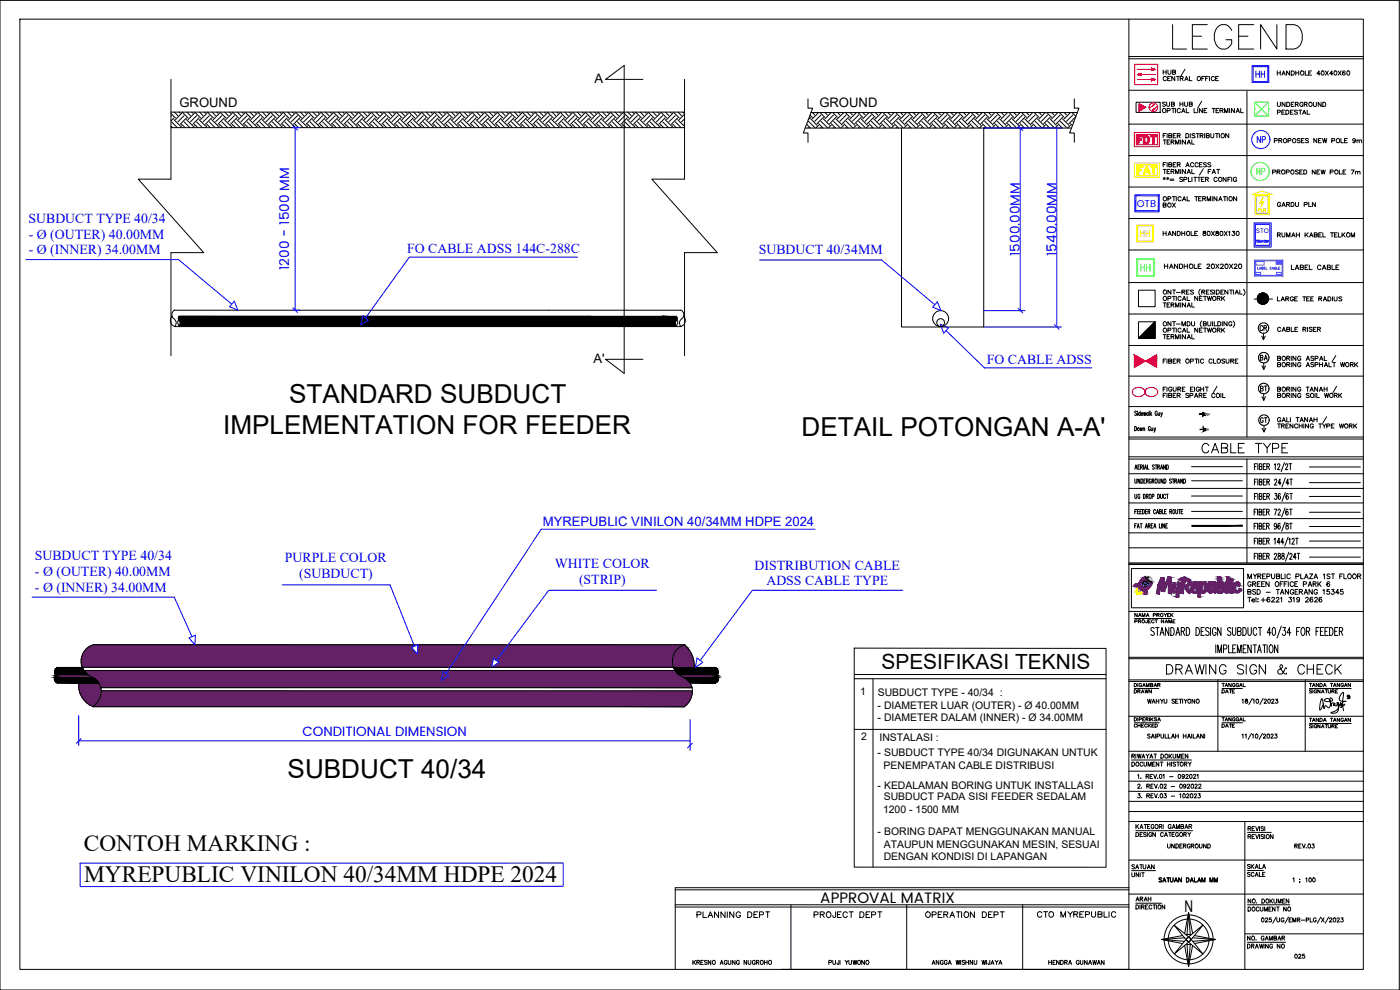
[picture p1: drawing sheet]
<svg xmlns="http://www.w3.org/2000/svg" width="420mm" height="297mm" viewBox="0 0 420 297" stroke-linecap="round" stroke-linejoin="round" font-family="sans-serif">
<defs><g id="words">
<text font-size="11.9" x="350.7" y="15.9">LEGEND</text>
<g font-size="7.8">
<text x="86.8" y="120.8">STANDARD SUBDUCT</text>
<text x="67" y="130.2">IMPLEMENTATION FOR FEEDER</text>
<text x="240.6" y="130.8">DETAIL POTONGAN A-A'</text>
<text x="86.3" y="233.5">SUBDUCT 40/34</text>
</g>
<g font-size="7">
<text x="25.1" y="255.3">CONTOH MARKING :</text>
<text x="25.3" y="264.7">MYREPUBLIC VINILON 40/34MM HDPE 2024</text>
</g>
<text font-size="6.3" x="264.5" y="200.6">SPESIFIKASI TEKNIS</text>
<g font-size="6.2">
<text x="359.5" y="137.2">CABLE TYPE</text>
<text x="348.9" y="203.6">DRAWING SIGN &amp; CHECK</text>
</g>
<text font-size="5.3" fill="#f00" x="340.4" y="44.1">FDT</text>
<text font-size="5.3" fill="#ffbf00" x="340.4" y="53.3">FAT</text>
<text font-size="5.3" fill="#ff7f00" x="341.1" y="72.3">HH</text>
<text font-size="5.3" fill="#0f0" x="341.1" y="82.5">HH</text>
<g font-size="4.9" fill="#00f">
<text x="375.7" y="24.3">HH</text>
<text x="376.1" y="44.1">NP</text>
</g>
<text font-size="4.9" fill="#0f0" x="376.1" y="53.6">NP</text>
<g font-size="4.9">
<text x="376.8" y="100.5">CR</text>
<text x="355.5" y="273.5">N</text>
<text x="207.8" y="276.6">PLANNING DEPT</text>
<text x="243.1" y="276.6">PROJECT DEPT</text>
<text x="276.6" y="276.6">OPERATION DEPT</text>
<text x="310.1" y="276.6">CTO MYREPUBLIC</text>
</g>
<text font-size="4.5" x="246.2" y="270.9">APPROVAL MATRIX</text>
<g font-size="4.4">
<text x="347.8" y="63.5">BOX</text>
<text x="377.1" y="109.4">BA</text>
<text x="377.1" y="118.5">BT</text>
<text x="377.1" y="128.1">GT</text>
<text x="339.7" y="271.6">ARAH</text>
</g>
<g font-size="4.1" fill="#00f">
<text x="8.6" y="66.8">SUBDUCT TYPE 40/34</text>
<text x="8.6" y="71.6">- Ø (OUTER) 40.00MM</text>
<text x="8.6" y="76.4">- Ø (INNER) 34.00MM</text>
<text x="122.2" y="76.1">FO CABLE ADSS 144C-288C</text>
<text x="227.7" y="76.3">SUBDUCT 40/34MM</text>
<text x="296.2" y="109.1">FO CABLE ADSS</text>
<text x="10.4" y="168.1">SUBDUCT TYPE 40/34</text>
<text x="10.5" y="172.8">- Ø (OUTER) 40.00MM</text>
<text x="85.5" y="168.7">PURPLE COLOR</text>
<text x="89.8" y="173.5">(SUBDUCT)</text>
<text x="166.5" y="170.3">WHITE COLOR</text>
<text x="226.5" y="170.9">DISTRIBUTION CABLE</text>
<text x="10.5" y="177.6">- Ø (INNER) 34.00MM</text>
<text x="173.8" y="175.1">(STRIP)</text>
<text x="230" y="175.6">ADSS CABLE TYPE</text>
</g>
<g font-size="4">
<text x="382.1" y="63.1">GARDU PLN</text>
<text x="339" y="209.2">DRAWN</text>
<text x="365.5" y="209.2">DATE</text>
<text x="365.5" y="219.4">DATE</text>
<text x="338.3" y="261.8">SATUAN</text>
<text x="373.2" y="261.8">SKALA</text>
<text x="338.3" y="264.2">UNIT</text>
<text x="387.3" y="288.6">025</text>
</g>
<g font-size="4" fill="#00f">
<text x="306.1" y="76.8" transform="rotate(-90 306.1 76.8)">1500.00MM</text>
<text x="317" y="76.8" transform="rotate(-90 317 76.8)">1540.00MM</text>
<text x="86.8" y="81" transform="rotate(-90 86.8 81)">1200 - 1500 MM</text>
<text x="90.8" y="220.7">CONDITIONAL DIMENSION</text>
</g>
<g font-size="3.9">
<text x="178.4" y="24.8">A</text>
<text x="53.8" y="32">GROUND</text>
<text x="245.9" y="32.2">GROUND</text>
<text x="178.1" y="108.8">A'</text>
</g>
<text font-size="3.9" fill="#00f" x="162.9" y="157.8">MYREPUBLIC VINILON 40/34MM HDPE 2024</text>
<text font-size="3.5" fill="#ff7f00" x="376.4" y="64.6">PLN</text>
<text font-size="3.1" fill="#808080" x="360.9" y="130.2">6M</text>
<g font-size="3.1">
<text x="258.2" y="208.5">1</text>
<text x="263.4" y="208.7">SUBDUCT TYPE - 40/34 :</text>
<text x="263.4" y="212.6">- DIAMETER LUAR (OUTER) - Ø 40.00MM</text>
<text x="263.4" y="216.2">- DIAMETER DALAM (INNER) - Ø 34.00MM</text>
<text x="258.4" y="222.1">2</text>
<text x="263.4" y="226.9">- SUBDUCT TYPE 40/34 DIGUNAKAN UNTUK</text>
<text x="263.9" y="222.4">INSTALASI :</text>
<text x="265.2" y="230.6">PENEMPATAN CABLE DISTRIBUSI</text>
<text x="263.4" y="236.8">- KEDALAMAN BORING UNTUK INSTALLASI</text>
<text x="265" y="243.8">1200 - 1500 MM</text>
<text x="265.2" y="240.1">SUBDUCT PADA SISI FEEDER SEDALAM</text>
<text x="263.4" y="250.6">- BORING DAPAT MENGGUNAKAN MANUAL</text>
<text x="265.2" y="254.3">ATAUPUN MENGGUNAKAN MESIN, SESUAI</text>
<text x="265.2" y="258.1">DENGAN KONDISI DI LAPANGAN</text>
</g>
<text font-size="3" fill="#00f" x="341.2" y="62">OTB</text>
<text font-size="2" fill="#00f" x="377" y="70">STO</text>
</g></defs>
<!-- layer: 0 -->
<g fill="none" stroke="#000" stroke-width=".3">
<path d="M0 .1h419.9v296.9h-419.9zM6 5.7h403.2v285.2h-403.2zM338.8 5.7v285.2h-104.3M51.3 23.8v29.9h-9.8l19.6 22.1h-9.8v31M51.3 33.6h154.1M51.3 37.8l.5 .5M51.3 34.1l1.4 1.3M51.3 38.3h154.1M51.5 34.7l-.2 .2M51.5 36.6l1.7 1.7M52.2 35.4l-.9 .9M52.2 35.9l1.9 1.8"/>
<path d="M52.3 33.6l1.1 1.1M53.8 33.6l.3 .4M54.5 34l-1.8 1.9M54.5 37.7l-.5 .6M54.5 37.3l1 1M54.7 33.6l1.7 1.8M55.2 34.7l-1.8 1.9M55.2 36.6l1.8 1.7M56 35.4l-1.9 1.9M56 35.9l1.9 1.8M56.1 33.6l1 1.1M57.5 33.6l.4 .4"/>
<path d="M58.3 34l-1.9 1.9M58.3 37.7l-.5 .6M58.3 37.3l1.1 1M58.5 33.6l1.7 1.8M59 34.7l-1.9 1.9M59 36.6l1.7 1.7M59.7 35.4l-1.8 1.9M59.7 35.9l1.9 1.8M59.9 33.6l1 1.1M61.3 33.6l.3 .4M62.1 34l-1.9 1.9M62.1 37.7l-.5 .6"/>
<path d="M62.1 37.3l1 1M62.3 33.6l1.7 1.8M62.8 34.7l-1.9 1.9M62.8 36.6l1.7 1.7M63.5 35.4l-1.9 1.9M63.5 35.9l1.9 1.8M63.7 33.6l1 1.1M65.1 33.6l.3 .4M65.9 34l-1.9 1.9M65.9 37.7l-.6 .6M65.9 37.3l1 1M66 33.6l1.8 1.8"/>
<path d="M66.6 34.7l-1.9 1.9M66.6 36.6l1.7 1.7M67.3 35.4l-1.9 1.9M67.3 35.9l1.9 1.8M67.4 33.6l1.1 1.1M68.9 33.6l.3 .4M69.7 34l-1.9 1.9M69.7 37.7l-.6 .6M69.7 37.3l1 1M69.8 33.6l1.7 1.8M70.4 34.7l-1.9 1.9M70.4 36.6l1.7 1.7"/>
<path d="M71.1 35.4l-1.9 1.9M71.1 35.9l1.9 1.8M71.2 33.6l1.1 1.1M72.6 33.6l.4 .4M73.4 34l-1.9 1.9M73.4 37.7l-.5 .6M73.4 37.3l1.1 1M73.6 33.6l1.7 1.8M74.2 34.7l-1.9 1.9M74.2 36.6l1.7 1.7M74.8 35.4l-1.8 1.9M74.8 35.9l2 1.8"/>
<path d="M75 33.6l1 1.1M76.4 33.6l.4 .4M77.2 34l-1.9 1.9M77.2 37.7l-.5 .6M77.2 37.3l1 1M77.4 33.6l1.7 1.8M77.9 34.7l-1.9 1.9M77.9 36.6l1.8 1.7M78.7 35.4l-1.9 1.9M78.7 35.9l1.8 1.8M78.8 33.6l1 1.1M80.2 33.6l.3 .4"/>
<path d="M81 34l-1.9 1.9M81 37.7l-.5 .6M81 37.3l1 1M81.2 33.6l1.7 1.8M81.7 34.7l-1.9 1.9M81.7 36.6l1.7 1.7M82.4 35.4l-1.9 1.9M82.4 35.9l1.9 1.8M82.5 33.6l1.1 1.1M84 33.6l.3 .4M84.8 34l-1.9 1.9M84.8 37.7l-.6 .6"/>
<path d="M84.8 37.3l1 1M84.9 33.6l1.8 1.8M85.5 34.7l-1.9 1.9M85.5 36.6l1.7 1.7M86.2 35.4l-1.9 1.9M86.2 35.9l1.9 1.8M86.4 33.6l1 1.1M87.8 33.6l.3 .4M88.6 34l-1.9 1.9M88.6 37.7l-.6 .6M88.6 37.3l1 1M88.7 33.6l1.8 1.8"/>
<path d="M89.3 34.7l-1.9 1.9M89.3 36.6l1.7 1.7M90 35.4l-1.9 1.9M90 35.9l1.9 1.8M90.1 33.6l1 1.1M91.5 33.6l.4 .4M92.3 34l-1.8 1.9M92.3 37.7l-.5 .6M92.3 37.3l1 1M92.5 33.6l1.7 1.8M93 34.7l-1.9 1.9M93 36.6l1.8 1.7"/>
<path d="M93.8 35.4l-1.9 1.9M93.8 35.9l1.8 1.8M93.9 33.6l1.1 1.1M95.3 33.6l.3 .4M96.1 34l-1.9 1.9M96.1 37.7l-.5 .6M96.1 37.3l1.1 1M96.3 33.6l1.7 1.8M96.8 34.7l-1.8 1.9M96.8 36.6l1.8 1.7M97.5 35.4l-1.9 1.9M97.5 35.9l1.9 1.8"/>
<path d="M97.7 33.6l1 1.1M99.1 33.6l.3 .4M99.9 34l-1.9 1.9M99.9 37.7l-.5 .6M99.9 37.3l1 1M100 33.6l1.8 1.8M100.6 34.7l-1.9 1.9M100.6 36.6l1.7 1.7M101.3 35.4l-1.9 1.9M101.3 35.9l1.9 1.8M101.5 33.6l1 1.1M102.9 33.6l.3 .4"/>
<path d="M103.7 34l-1.9 1.9M103.7 37.7l-.6 .6M103.7 37.3l1 1M103.8 33.6l1.8 1.8M104.4 34.7l-1.9 1.9M104.4 36.6l1.7 1.7M105.1 35.4l-1.9 1.9M105.1 35.9l1.9 1.8M105.2 33.6l1.1 1.1M106.7 33.6l.3 .4M107.4 34l-1.8 1.9M107.4 37.7l-.5 .6"/>
<path d="M107.4 37.3l1.1 1M107.6 33.6l1.7 1.8M108.2 34.7l-1.9 1.9M108.2 36.6l1.7 1.7M108.9 35.4l-1.9 1.9M108.9 35.9l1.8 1.8M109 33.6l1.1 1.1M110.4 33.6l.3 .4M111.3 34l-2 1.9M111.3 37.7l-.6 .6M111.3 37.3l1 1M111.4 33.6l1.7 1.8"/>
<path d="M111.9 34.7l-1.8 1.9M111.9 36.6l1.8 1.7M112.6 35.4l-1.9 1.9M112.6 35.9l2 1.8M112.8 33.6l1 1.1M114.2 33.6l.4 .4M115 34l-1.9 1.9M115 37.7l-.5 .6M115 37.3l1 1M115.1 33.6l1.8 1.8M115.7 34.7l-1.9 1.9M115.7 36.6l1.7 1.7"/>
<path d="M116.4 35.4l-1.8 1.9M116.4 35.9l1.9 1.8M116.6 33.6l1 1.1M118 33.6l.3 .4M118.8 34l-1.9 1.9M118.8 37.7l-.6 .6M118.8 37.3l1 1M119 33.6l1.7 1.8M119.5 34.7l-1.9 1.9M119.5 36.6l1.7 1.7M120.2 35.4l-1.9 1.9M120.2 35.9l1.9 1.8"/>
<path d="M120.4 33.6l1 1.1M121.8 33.6l.3 .4M122.6 34l-1.9 1.9M122.6 37.7l-.6 .6M122.6 37.3l1 1M122.7 33.6l1.8 1.8M123.3 34.7l-1.9 1.9M123.3 36.6l1.7 1.7M124 35.4l-1.9 1.9M124 35.9l1.9 1.8M124.1 33.6l1.1 1.1M125.6 33.6l.3 .4"/>
<path d="M126.4 34l-1.9 1.9M126.4 37.7l-.6 .6M126.4 37.3l1 1M126.5 33.6l1.7 1.8M127 34.7l-1.8 1.9M127 36.6l1.8 1.7M127.8 35.4l-1.9 1.9M127.8 35.9l1.9 1.8M127.9 33.6l1 1.1M129.3 33.6l.4 .4M130.1 34l-1.9 1.9M130.1 37.7l-.5 .6"/>
<path d="M130.1 37.3l1 1M130.3 33.6l1.7 1.8M130.9 34.7l-2 1.9M130.9 36.6l1.6 1.7M131.5 35.4l-1.8 1.9M131.5 35.9l1.9 1.8M131.7 33.6l1 1.1M133.1 33.6l.3 .4M133.9 34l-1.9 1.9M133.9 37.7l-.6 .6M133.9 37.3l1 1M134.1 33.6l1.7 1.8"/>
<path d="M134.6 34.7l-1.9 1.9M134.6 36.6l1.8 1.7M135.3 35.4l-1.9 1.9M135.3 35.9l1.9 1.8M135.5 33.6l1 1.1M136.9 33.6l.3 .4M137.7 34l-1.9 1.9M137.7 37.7l-.5 .6M137.7 37.3l1 1M137.8 33.6l1.8 1.8M138.4 34.7l-1.9 1.9M138.4 36.6l1.7 1.7"/>
<path d="M139.1 35.4l-1.9 1.9M139.1 35.9l1.9 1.8M139.3 33.6l1 1.1M140.7 33.6l.3 .4M141.5 34l-1.9 1.9M141.5 37.7l-.6 .6M141.5 37.3l1 1M141.6 33.6l1.7 1.8M142.2 34.7l-1.9 1.9M142.2 36.6l1.7 1.7M142.9 35.4l-1.9 1.9M142.9 35.9l1.9 1.8"/>
<path d="M143 33.6l1.1 1.1M144.4 33.6l.4 .4M145.2 34l-1.9 1.9M145.2 37.7l-.5 .6M145.2 37.3l1.1 1M145.4 33.6l1.8 1.8M146 34.7l-1.9 1.9M146 36.6l1.7 1.7M146.7 35.4l-1.9 1.9M146.7 35.9l1.8 1.8M146.8 33.6l1.1 1.1M148.3 33.6l.2 .4"/>
<path d="M149 34l-1.8 1.9M149 37.7l-.5 .6M149 37.3l1 1M149.2 33.6l1.7 1.8M149.7 34.7l-1.8 1.9M149.7 36.6l1.8 1.7M150.5 35.4l-2 1.9M150.5 35.9l1.9 1.8M150.6 33.6l1 1.1M152 33.6l.4 .4M152.8 34l-1.9 1.9M152.8 37.7l-.5 .6"/>
<path d="M152.8 37.3l1 1M153 33.6l1.7 1.8M153.5 34.7l-1.9 1.9M153.5 36.6l1.7 1.7M154.2 35.4l-1.8 1.9M154.2 35.9l1.9 1.8M154.4 33.6l1 1.1M155.8 33.6l.3 .4M156.6 34l-1.9 1.9M156.6 37.7l-.6 .6M156.6 37.3l1 1M156.7 33.6l1.8 1.8"/>
<path d="M157.3 34.7l-1.9 1.9M157.3 36.6l1.7 1.7M158 35.4l-1.9 1.9M158 35.9l1.9 1.8M158.2 33.6l1 1.1M159.6 33.6l.3 .4M160.4 34l-1.9 1.9M160.4 37.7l-.6 .6M160.4 37.3l1 1M160.5 33.6l1.8 1.8M161.1 34.7l-1.9 1.9M161.1 36.6l1.7 1.7"/>
<path d="M161.8 35.4l-1.9 1.9M161.8 35.9l1.9 1.8M161.9 33.6l1.1 1.1M163.4 33.6l.3 .4M164.2 34l-1.9 1.9M164.2 37.7l-.6 .6M164.2 37.3l1 1M164.3 33.6l1.7 1.8M164.8 34.7l-1.8 1.9M164.8 36.6l1.8 1.7M165.6 35.4l-1.9 1.9M165.6 35.9l1.9 1.8"/>
<path d="M165.7 33.6l1.1 1.1M167.1 33.6l.4 .4M167.9 34l-1.9 1.9M167.9 37.7l-.5 .6M167.9 37.3l1.1 1M168.1 33.6l1.7 1.8M168.7 34.7l-1.9 1.9M168.7 36.6l1.6 1.7M169.3 35.4l-1.8 1.9M169.3 35.9l1.9 1.8M169.5 33.6l1 1.1M170.9 33.6l.3 .4"/>
<path d="M171.7 34l-1.9 1.9M171.7 37.7l-.5 .6M171.7 37.3l1 1M171.9 33.6l1.7 1.8M172.4 34.7l-1.9 1.9M172.4 36.6l1.8 1.7M173.1 35.4l-1.9 1.9M173.1 35.9l1.9 1.8M173.3 33.6l1 1.1M174.7 33.6l.3 .4M175.5 34l-1.9 1.9M175.5 37.7l-.6 .6"/>
<path d="M175.5 37.3l1 1M175.6 33.6l1.8 1.8M176.2 34.7l-1.9 1.9M176.2 36.6l1.7 1.7M176.9 35.4l-1.9 1.9M176.9 35.9l1.9 1.8M177 33.6l1.1 1.1M178.5 33.6l.3 .4M179.3 34l-1.9 1.9M179.3 37.7l-.6 .6M179.3 37.3l1 1M179.4 33.6l1.7 1.8"/>
<path d="M180 34.7l-1.9 1.9M180 36.6l1.7 1.7M180.7 35.4l-1.9 1.9M180.7 35.9l1.9 1.8M180.8 33.6l1.1 1.1M182.2 33.6l.4 .4M183 34l-1.9 1.9M183 37.7l-.5 .6M183 37.3l1.1 1M183.2 33.6l1.8 1.8M183.8 34.7l-1.9 1.9M183.8 36.6l1.7 1.7"/>
<path d="M184.4 35.4l-1.8 1.9M184.4 35.9l2 1.8M184.6 33.6l1 1.1M186 33.6l.4 .4M186.8 34l-1.8 1.9M186.8 37.7l-.5 .6M186.8 37.3l1 1M187 33.6l1.7 1.8M187.5 34.7l-1.9 1.9M187.5 36.6l1.8 1.7M188.3 35.4l-1.9 1.9M188.3 35.9l1.8 1.8"/>
<path d="M188.4 33.6l1 1.1M189.8 33.6l.3 .4M190.6 34l-1.9 1.9M190.6 37.7l-.5 .6M190.6 37.3l1 1M190.8 33.6l1.7 1.8M191.3 34.7l-1.9 1.9M191.3 36.6l1.7 1.7M192 35.4l-1.9 1.9M192 35.9l1.9 1.8M192.2 33.6l1 1.1M193 23.8h-11.3l5.6-4.2v92.4l-5.6-4.2h11.3"/>
<path d="M193.6 33.6l.3 .4M194.4 34l-1.9 1.9M194.4 37.7l-.6 .6M194.4 37.3l1 1M194.5 33.6l1.8 1.8M195.1 34.7l-1.9 1.9M195.1 36.6l1.7 1.7M195.8 35.4l-1.9 1.9M195.8 35.9l1.9 1.8M196 33.6l1 1.1M197.4 33.6l.3 .4M198.2 34l-1.9 1.9"/>
<path d="M198.2 37.7l-.6 .6M198.2 37.3l1 1M198.3 33.6l1.8 1.8M198.9 34.7l-1.9 1.9M198.9 36.6l1.7 1.7M199.6 35.4l-1.9 1.9M199.6 35.9l1.9 1.8M199.7 33.6l1 1.1M201.2 33.6l.3 .4M201.9 34l-1.8 1.9M201.9 37.7l-.5 .6M201.9 37.3l1 1"/>
<path d="M202.1 33.6l1.7 1.8M202.6 34.7l-1.9 1.9M202.6 36.6l1.8 1.7M203.4 35.4l-1.9 1.9M203.4 35.9l1.8 1.8M203.5 33.6l1.1 1.1M204.9 33.6l.3 .4M205.4 23.8v29.9h-9.8l19.7 22.1h-9.9v31M205.4 37.1l-.2 .2M205.4 35.7l-.8 .9M205.4 34.3l-1.6 1.6M205.4 38l-.2 .3"/>
<path d="M241.6 38.4h80M242.1 37.3l1.1 1.1M242.5 29.7v2.8h1.4l-2.8 7.4h1.4v2.8M242.6 38.3l-.2 .1M242.6 36.4l1.9 1.9M243.1 34.5l.7 .7M243.3 35.2l-.7 .7M243.3 35.7l1.9 1.9M243.4 33.8h79.9M243.8 33.8l.7 .7M245.2 33.8h.1M245.7 33.8l-1.9 1.9"/>
<path d="M245.7 37.6l-.9 .8M245.7 37.1l1.3 1.3M246.1 33.8l1.5 1.4M246.4 34.5l-1.9 1.9M246.4 38.3l-.1 .1M246.4 36.4l1.9 1.9M247.1 35.2l-1.9 1.9M247.1 35.7l1.9 1.9M247.6 33.8l.7 .7M249.5 33.8l-1.9 1.9M249.5 37.6l-.9 .8M249.5 37.1l1.3 1.3"/>
<path d="M249.9 33.8l1.4 1.4M250.1 34.5l-1.8 1.9M250.1 38.3l-.1 .1M250.1 36.4l2 1.9M250.9 35.2l-1.9 1.9M250.9 35.7l1.9 1.9M251.3 33.8l.8 .7M252.8 33.8h.1M253.2 33.8l-1.9 1.9M253.2 37.6l-.8 .8M253.2 37.1l1.4 1.3M253.7 33.8l1.4 1.4"/>
<path d="M254 34.5l-1.9 1.9M254 38.3l-.2 .1M254 36.4l1.8 1.9M254.6 35.2l-1.8 1.9M254.6 35.7l1.9 1.9M255.1 33.8l.7 .7M256.5 33.8h.1M257 33.8l-1.9 1.9M257 37.6l-.8 .8M257 37.1l1.4 1.3M257.5 33.8l1.4 1.4M257.7 34.5l-1.9 1.9"/>
<path d="M257.7 38.3l-.1 .1M257.7 36.4l1.9 1.9M258.4 35.2l-1.9 1.9M258.4 35.7l1.9 1.9M258.9 33.8l.7 .7M260.3 33.8h.1M260.8 33.8l-1.9 1.9M260.8 37.6l-.9 .8M260.8 37.1l1.3 1.3M261.2 33.8l1.5 1.4M261.5 34.5l-1.9 1.9M261.5 38.3l-.1 .1"/>
<path d="M261.5 36.4l1.9 1.9M262.2 35.2l-1.9 1.9M262.2 35.7l1.9 1.9M262.7 33.8l.7 .7M264.6 33.8l-1.9 1.9M264.6 37.6l-.9 .8M264.6 37.1l1.3 1.3M265 33.8l1.4 1.4M265.3 34.5l-1.9 1.9M265.3 38.3l-.2 .1M265.3 36.4l1.9 1.9M266 35.2l-1.9 1.9"/>
<path d="M266 35.7l1.9 1.9M266.4 33.8l.8 .7M267.9 33.8h.1M268.4 33.8l-2 1.9M268.4 37.6l-.9 .8M268.4 37.1l1.3 1.3M268.8 33.8l1.5 1.4M269.1 34.5l-1.9 1.9M269.1 38.3l-.2 .1M269.1 36.4l1.8 1.9M269.8 35.2l-1.9 1.9M269.8 35.7l1.9 1.9"/>
<path d="M270.3 33.8l.6 .7M270.6 38.4v59.7h24.6v-59.7M271.7 33.8h.1M272.1 33.8l-1.8 1.9M272.1 37.6l-.8 .8M272.1 37.1l1.4 1.3M272.6 33.8l1.4 1.4M272.8 34.5l-1.9 1.9M272.8 38.3l-.1 .1M272.8 36.4l1.9 1.9M273.6 35.2l-1.9 1.9M273.6 35.7l1.8 1.9"/>
<path d="M274 33.8l.7 .7M275.4 33.8h.1M275.9 33.8l-1.9 1.9M275.9 37.6l-.9 .8M275.9 37.1l1.3 1.3M276.4 33.8l1.4 1.4M276.6 34.5l-1.9 1.9M276.6 38.3l-.1 .1M276.6 36.4l1.9 1.9M277.3 35.2l-1.9 1.9M277.3 35.7l1.9 1.9M277.8 33.8l.7 .7"/>
<path d="M279.2 33.8h.1M279.7 33.8l-1.9 1.9M279.7 37.6l-.9 .8M279.7 37.1l1.3 1.3M280.2 33.8l1.4 1.4M280.4 34.5l-1.9 1.9M280.4 38.3l-.2 .1M280.4 36.4l1.9 1.9M281.1 35.2l-1.9 1.9M281.1 35.7l1.9 1.9M281.6 33.8l.7 .7M283 33.8h.1"/>
<path d="M283.5 33.8l-1.9 1.9M283.5 37.6l-.9 .8M283.5 37.1l1.3 1.3M283.9 33.8l1.5 1.4M284.2 34.5l-1.9 1.9M284.2 38.3l-.2 .1M284.2 36.4l1.9 1.9M284.9 35.2l-1.9 1.9M284.9 35.7l1.9 1.9M285.4 33.8l.7 .7M286.8 33.8h.1M287.2 33.8l-1.8 1.9"/>
<path d="M287.2 37.6l-.8 .8M287.2 37.1l1.4 1.3M287.7 33.8l1.4 1.4M288 34.5l-1.9 1.9M288 38.3l-.2 .1M288 36.4l1.9 1.9M288.7 35.2l-1.9 1.9M288.7 35.7l1.9 1.9M289.1 33.8l.8 .7M291 33.8l-1.9 1.9M291 37.6l-.8 .8M291 37.1l1.4 1.3"/>
<path d="M291.5 33.8l1.4 1.4M291.8 34.5l-1.9 1.9M291.8 38.3l-.2 .1M291.8 36.4l1.8 1.9M292.4 35.2l-1.8 1.9M292.4 35.7l1.9 1.9M292.9 33.8l.7 .7M294.3 33.8h.1M294.8 33.8l-1.9 1.9M294.8 37.6l-.8 .8M294.8 37.1l1.3 1.3M295.3 33.8l1.4 1.4"/>
<path d="M295.5 34.5l-1.9 1.9M295.5 38.3l-.1 .1M295.5 36.4l1.9 1.9M296.2 35.2l-1.9 1.9M296.2 35.7l1.9 1.9M296.7 33.8l.7 .7M298.1 33.8h.1M298.6 33.8l-1.9 1.9M298.6 37.6l-.9 .8M298.6 37.1l1.3 1.3M299 33.8l1.5 1.4M299.3 34.5l-1.9 1.9"/>
<path d="M299.3 38.3l-.1 .1M299.3 36.4l1.9 1.9M300 35.2l-1.9 1.9M300 35.7l1.9 1.9M300.5 33.8l.7 .7M301.9 33.8h.1M302.4 33.8l-1.9 1.9M302.4 37.6l-.9 .8M302.4 37.1l1.3 1.3M302.9 33.8l1.3 1.4M303.1 34.5l-1.9 1.9M303.1 38.3l-.2 .1"/>
<path d="M303.1 36.4l1.9 1.9M303.8 35.2l-1.9 1.9M303.8 35.7l1.9 1.9M304.2 33.8l.8 .7M305.7 33.8h.1M306.2 33.8l-2 1.9M306.2 37.6l-.9 .8M306.2 37.1l1.3 1.3M306.6 33.8l1.5 1.4M306.9 34.5l-1.9 1.9M306.9 38.3l-.2 .1M306.9 36.4l1.8 1.9"/>
<path d="M307.6 35.2l-1.9 1.9M307.6 35.7l1.9 1.9M308 33.8l.7 .7M309.5 33.8h.1M309.9 33.8l-1.8 1.9M309.9 37.6l-.8 .8M309.9 37.1l1.4 1.3M310.4 33.8l1.4 1.4M310.6 34.5l-1.9 1.9M310.6 38.3l-.1 .1M310.6 36.4l1.9 1.9M311.4 35.2l-1.9 1.9"/>
<path d="M311.4 35.7l1.8 1.9M311.8 33.8l.7 .7M313.2 33.8h.1M313.7 33.8l-1.9 1.9M313.7 37.6l-.9 .8M313.7 37.1l1.3 1.3M314.2 33.8l1.4 1.4M314.4 34.5l-1.9 1.9M314.4 38.3l-.1 .1M314.4 36.4l1.9 1.9M315.1 35.2l-1.9 1.9M315.1 35.7l1.9 1.9"/>
<path d="M315.6 33.8l.7 .7M317.5 33.8l-1.9 1.9M317.5 37.6l-.9 .8M317.5 37.1l1.3 1.3M318 33.8l1.4 1.4M318.2 34.5l-1.9 1.9M318.2 38.3l-.1 .1M318.2 36.4l1.9 1.9M318.9 35.2l-1.9 1.9M318.9 35.7l1.9 1.9M319.4 33.8l.7 .7M320.8 33.8h.1"/>
<path d="M321.3 33.8l-1.9 1.9M321.3 37.6l-.9 .8M321.3 37.1l.6 .6M321.7 33.8l1.2 1.1M322 34.5l-1.9 1.9M322 36.4l.2 .2M322.4 29.7v2.8h1.4l-2.8 7.4h1.4v2.8M322.7 35.2l-1.9 1.9M323.1 33.8l.2 .1M338.8 27.1h70.4M338.8 37.2h70.4M349.1 21v1.3"/>
<path d="M349.1 21.6h.9M349.8 30.8l-.3-.2-.6 .2 .1 .3 .8 .4-.3 .4-.6-.2M350 21v1.3M350.1 23.2a.55 .55 0 0 0-.9 0 .55 .55 0 0 0 0 .8 .55 .55 0 0 0 .9-.1M350.1 30.6v.9l.4 .4 .5-.2v-1.1M350.3 33.2h.6l.3-.4-.3-.3h-.6v1.3M350.4 23.5h.5M350.5 21l.1 1.1 .3 .2 .5-.4v-.9M351.3 22.9h-.9v1.3h.9M351.6 31.2h.7l.2-.3-.4-.3h-.5v1.3l.8-.1 .1-.3-.4-.3M351.6 32.5h.9M351.9 21.6h.8l.1-.4-.9-.2v1.3l.9-.1v-.5l-.3-.1"/>
<path d="M352.1 32.5v1.3M352.6 22.9v1.3l-.9-1.3v1.3M352.8 32.5v1.3M353.1 22.9h.8M353.5 22.9v1.3M354.1 30.6v1.3M354.1 31.2h.9M354.2 23.5l.8-.1v-.3l-.8-.2v1.3M354.2 32.8a.55 .55 0 0 0-.8 0 .55 .55 0 0 0 0 .8 .55 .55 0 0 0 .8-.1M354.6 33.8l.5-1.3 .5 1.3M354.7 23.5l.4 .7M354.8 33.4h.7"/>
<path d="M355 30.6v1.3M355.5 30.6v.9l.4 .4 .5-.2v-1.1M355.6 24.2l.5-1.3 .5 1.3M355.6 20.8l-1.1 1.9M355.8 23.8h.6M356 32.5v1.3h.8M357 22.9v1.3h.7M357 31.2h.7l.1-.3-.3-.3h-.5v1.3l.8-.1v-.3l-.3-.3M358.4 32.5v1.3h.7M359.5 32.5v1.3M360.6 30.4l-1.1 1.9M360.7 23.5h.5"/>
<path d="M360.8 32.5v1.3l-.8-1.3v1.3M361.4 33.1h.5M361.5 22.9h-.8v1.3M361.8 23.5h.5M362.2 32.5h-.8v1.3h.8M362.7 22.9h-.9v1.3M363 22.9v1.3M363.8 32.5h.9M364.2 32.5v1.3M364.4 23.2a.53 .53 0 0 0-.7-.2 .53 .53 0 0 0-.2 .7 .48 .48 0 0 0 .4 .5 .48 .48 0 0 0 .5-.3M364.8 23.5h.5M365 33.1h.5"/>
<path d="M365.7 22.9h-.9v1.3h.9M365.8 32.5h-.8v1.3h.8M366.1 33.1h.8l.2-.3-.4-.3h-.6v1.3M366.6 33.1l.5 .7M367.5 33.8v-1.3l.5 1.3 .5-1.3v1.3M369 32.5v1.3M370.5 32.5v1.3l-.9-1.3v1.3M371 33.8l.5-1.3 .5 1.3M371.1 33.4h.7M372.4 32.5v1.3h.7M374.2 27.4v103.7M383.3 21.3v1.2"/>
<path d="M383.3 21.9h.9M383.4 30.7v1.1l.4 .1 .5-.3v-.9M383.4 33.7l.7-.1 .2-.3-.9-.3v1.3M384.2 21.3v1.2M384.7 33.6h.5M384.7 22.5l.5-1.2 .5 1.2M384.9 22.1h.6M385.5 33h-.8v1.3h.8M385.7 30.7v1.2l-.9-1.2v1.2M385.9 33h.5a.65 .65 0 0 1 .4 .7 .65 .65 0 0 1-.4 .6h-.5zM386.2 30.7h.4a.68 .68 0 0 1 .5 .6 .68 .68 0 0 1-.5 .6h-.4zM387 21.3v1.2l-.9-1.2v1.2"/>
<path d="M387.3 33.6h.5M387.5 21.3h.5a.66 .66 0 0 1 .5 .6 .66 .66 0 0 1-.5 .6h-.5zM387.5 31.3h.5M388.1 33h-.8v1.3h.8M388.4 30.7h-.9v1.2h.9M388.7 31.3l.8-.1 .1-.3-.3-.2h-.6v1.2M388.9 21.9h.9M388.9 21.3v1.2M389.2 31.3l.4 .6M389.4 33.2l-.4-.2-.5 .2v.3l.9 .4-.4 .4-.5-.2M389.8 33h.9M389.8 21.3v1.2"/>
<path d="M390.2 33v1.3M390.9 34.3l.5-1.3 .5 1.3M391 31a.55 .55 0 0 0-.8-.1 .55 .55 0 0 0 0 .8 .55 .55 0 0 0 .8 0l-.3-.2M391.1 33.9h.7M391.4 31.3l.9-.1v-.4l-.9-.1v1.2M391.7 21.3v1.2h.8M391.9 31.3l.4 .6M392.3 33v1.3h.8M392.8 21.9h.5M393.6 21.3h-.8v1.2h.8M394.2 30.7v.9l.3 .3 .5-.1 .1-1.1M396.2 22.1h-1l.7-.8v1.2"/>
<path d="M396.5 30.7v1.2l-.9-1.2v1.2M396.7 21.3a.58 .58 0 0 1 .7 .6 .58 .58 0 0 1-.7 .6l-.2-.5zM397 30.7a.71 .71 0 0 1 .8 .3 .71 .71 0 0 1 0 .8l-.8 .1zM397.8 21.3l.9 1.2M398.7 21.3l-.9 1.2M400 22.1h-.9l.6-.8v1.2M400.5 21.3a.59 .59 0 0 1 .7 .6 .59 .59 0 0 1-.7 .6l-.2-.5zM401.6 21.3l.9 1.2M402.5 21.3l-.9 1.2M403.6 21.4v-.1a.58 .58 0 0 0-.7 .5 .58 .58 0 0 0 .6 .7 .4 .4 0 0 0 0-.7 .4 .4 0 0 0-.6 .3M404.4 21.3a.59 .59 0 0 1 .7 .6 .59 .59 0 0 1-.7 .6l-.2-.5zM338.8 56.1h70.4"/>
<path d="M338.8 46.7h70.4M349.1 50.8h.9M349.1 53.4l.6 .3M349.1 42h.9M349.7 53.4l-.6 .3M349.9 48.8h-.8v1.3M349.9 40.1h-.8v1.2M350.1 53.4l.7 .3M350.3 40.1v1.2M350.3 48.8v1.3M350.3 51.5h.5M350.3 42.6h.5"/>
<path d="M350.4 53.2v.7M350.8 49.4l.7-.1 .2-.2-.4-.3h-.5v1.3l.8-.2 .1-.3-.4-.2M350.8 40.7l.8-.1 .1-.3-.4-.2h-.5v1.2h.7l.2-.4-.4-.2M350.8 53.4l-.7 .3M351.1 50.8h-.8v1.3h.8M351.1 42h-.8v1.3h.8M351.2 53.7h1.1M351.2 54.1h1.1M351.5 51.5l.8-.2v-.3l-.8-.2v1.3M351.5 42.6l.8-.1v-.4l-.8-.1v1.3M351.9 51.5l.4 .6M351.9 42.6l.4 .7"/>
<path d="M352.1 49.4h.5M352.1 40.7h.5M352.8 52.1v-1.3l.5 1.3 .5-1.3v1.3M352.8 43.3v-1.3l.5 1.3 .5-1.3v1.3M352.9 48.8h-.8v1.3h.8M352.9 40.1h-.8v1.2h.8M353.3 49.4l.8-.1 .1-.4-.9-.1v1.3M353.3 40.7l.9-.1v-.4l-.9-.1v1.2M353.8 49.4l.4 .7M353.8 40.7l.4 .6M354.3 42v1.3M354.3 50.8v1.3"/>
<path d="M354.9 53.4l-.3-.2-.6 .2 .1 .2 .8 .5-.3 .4-.6-.2M355 59.8h.7M355.3 53.9l.9-.2v-.4l-.9-.1v1.3M355.8 50.8v1.3l-1-1.3v1.3M355.8 42v1.3l-1-1.3v1.3M355.9 50.1l.5-1.3 .5 1.3M355.9 40.1a.71 .71 0 0 1 .8 .3 .71 .71 0 0 1 0 .8l-.8 .1zM356.1 49.6h.6M356.3 59v1.3h.7M356.3 52.1l.5-1.3 .5 1.3M356.3 43.3l.5-1.3 .5 1.3M356.4 51.7h.7"/>
<path d="M356.4 42.8h.7M356.7 53.2v1.3h.7M357.2 40.1v1.2M357.7 50.8v1.3h.7M357.7 42v1.3h.7M357.7 53.2v1.3M358.3 49.1a.51 .51 0 0 0-.6-.3 .51 .51 0 0 0-.4 .5v.3a.51 .51 0 0 0 .4 .5 .51 .51 0 0 0 .6-.3M358.3 53.2h.9M358.6 59h.9M358.6 40.3l-.3-.2-.6 .2 .2 .3 .6 .2v.5l-.8-.1M358.7 53.2v1.3M359 59v1.3"/>
<path d="M359 40.1h.9M359.4 53.2h.9M359.5 40.1v1.2M359.6 49.1a.48 .48 0 0 0-.6-.3 .48 .48 0 0 0-.4 .5v.3a.48 .48 0 0 0 .4 .5 .48 .48 0 0 0 .6-.3M359.7 59.6h.5M359.8 53.2v1.3M360 49.4h.5M360.2 40.7l.8-.1v-.4l-.8-.1v1.2M360.6 59h-.9v1.3h.9M360.6 53.8h.5M360.6 40.7l.5 .6M360.8 48.8h-.8v1.3h.8"/>
<path d="M360.9 59.6l.8-.1 .1-.4-.9-.1v1.3M361.1 50.6l-1.1 1.9M361.4 53.2h-.8v1.3h.8M361.4 59.6l.4 .7M361.5 40.1v1.2M361.8 53.8l.7-.1 .2-.2-.2-.3h-.7v1.3M362 40.7l.8-.1 .1-.3-.3-.2h-.6v1.2h.8l.1-.4-.3-.2M362.1 49l-.3-.2-.6 .2 .1 .3 .8 .4-.3 .4-.6-.2M362.2 53.8l.5 .7M362.6 51.5h.5M363.4 49l-.3-.2-.6 .2 .1 .3 .8 .4-.3 .4-.6-.2M363.4 40.1v1.1l.4 .1 .5-.3v-.9"/>
<path d="M363.4 50.8h-.8v1.3M363.8 52.1l.5-1.3 .5 1.3M363.8 59v1.3M363.9 51.7h.7M364.8 40.1h.9M365.2 50.8h.9M365.2 59v1.3l-.9-1.3v1.3M365.2 40.1v1.2M365.3 53.5a.56 .56 0 0 0-.8-.1 .56 .56 0 0 0 0 .8 .56 .56 0 0 0 .8 0M365.6 50.8v1.3M365.9 59.8h.7M365.9 40.1v1.2"/>
<path d="M367.2 59h.8M367.6 59v1.3M368 53.2v1.3l-.9-1.3v1.3M368.3 59v1.3M368.5 53.8h.5M368.8 40.1v1.2l-1-1.2v1.2M369.3 53.2h-.8v1.3M369.7 53.2v1.3M371.1 59v1.3l-.9-1.3v1.3M371.1 53.5a.54 .54 0 0 0-.7-.3 .54 .54 0 0 0-.2 .8 .49 .49 0 0 0 .4 .5 .49 .49 0 0 0 .5-.5h-.3M381.9 51.6h.8l.1-.4-.9-.2v1.2M382.4 42.2l.9-.1v-.4l-.9-.1v1.2"/>
<path d="M383.2 51.6l.8-.1 .2-.3-1-.2v1.2M383.7 51.6l.5 .6M383.8 42.1h.8v-.4l-.8-.1v1.2M384.3 42.1l.4 .7M386 51.6h.8l.1-.4-.9-.2v1.2M386.5 42.2l.9-.1v-.4l-.9-.1v1.2M389.7 51.2l-.4-.2-.5 .2v.2l.8 .4v.4l-.8-.1M390.1 51.6h.5M390.2 41.8l-.3-.2h-.5v.5l.7 .2 .1 .4-.3 .1-.6-.1M390.6 42.1h.5M390.9 51h-.8v1.2h.8M391.3 51h.4a.63 .63 0 0 1 .5 .6 .63 .63 0 0 1-.5 .6h-.4z"/>
<path d="M391.4 41.6h-.8v1.2h.8M392.7 41.8l-.3-.2-.6 .2 .1 .3 .7 .3v.4l-.8-.1M394.7 51v1.2l-.9-1.2v1.2M395.2 41.6v1.2l-.9-1.2v1.2M395.2 51.6h.5M395.7 42.1h.5M396.1 51h-.9v1.2h.9M396.5 51l.3 1.2 .3-1.2 .3 1.2 .3-1.2M396.5 41.6h-.8v1.2h.8M396.9 41.6l.4 1.2 .3-1.2 .3 1.2 .3-1.2M399.2 51.6h.8v-.5l-.8-.1v1.2M399.7 42.2l.8-.1v-.4l-.8-.1v1.2"/>
<path d="M402 51v1.2h.7M402.4 41.6v1.2h.8M403.1 51.6h.5M403.5 42.1h.5M403.9 51h-.8v1.2h.8M404.4 41.6h-.9v1.2h.9M405.5 51h.9l-.7 1.2M406.8 42a.43 .43 0 0 1-.5 .4 .43 .43 0 0 1-.3-.6 .43 .43 0 0 1 .7 0l-.1 1-.6-.1M406.8 51.6l.6-.1 .1 .7M406.8 51.4v.8M407.2 42.2l.3-.2 .4 .1v.7M407.2 42v.8"/>
<path d="M407.5 51.6l.6-.1 .1 .7M407.9 42.2l.4-.2 .3 .1v.7M338.8 75h70.4M338.8 65.6h70.4M349.1 69.4v1.3M349.1 70h.9M350 69.4v1.3M350.5 70.7l.5-1.3 .5 1.3M350.7 70.3h.6M352.8 69.4v1.3l-.9-1.3v1.3M353.3 69.4h.5a.68 .68 0 0 1 .4 .6 .68 .68 0 0 1-.4 .7h-.5zM354.7 70h.9"/>
<path d="M354.7 69.4v1.3M354.8 60.3l.6-1.3 .5 1.3M355.6 69.4v1.3M357.5 69.4v1.3h.8M358.6 70h.5M359.4 69.4h-.8v1.3h.8M361.1 69.5v.2a.72 .72 0 0 1 .7 .9h-.7v-.5l.7-.4v-.2zM362.3 60.3v-1.3l.5 1.3 .5-1.3v1.3M363.6 69.4l.8 1.3M364.4 69.4l-.8 1.3M365 69.5v.3l.8 .5a.47 .47 0 0 1-.5 .4 .47 .47 0 0 1-.5-.4l.9-.6-.1-.2zM365.8 60.3l.5-1.3 .5 1.3"/>
<path d="M366.3 69.5a.59 .59 0 0 1 .7 .5 .59 .59 0 0 1-.7 .6l-.2-.5zM367.4 69.4l.9 1.3M368.3 69.4l-.9 1.3M368.7 69.6l.3-.2v1.3M369.8 69.4h.7l-.3 .5a.4 .4 0 0 1 .4 .4 .4 .4 0 0 1-.4 .4l-.5-.3M371.2 69.5a.59 .59 0 0 1 .7 .5 .59 .59 0 0 1-.7 .6l-.2-.5zM383.4 70.5l.8-.2v-.3l-.8-.2v1.3M383.8 70.5l.5 .6M384.7 69.8l.1 1.1 .3 .2 .5-.3v-1M386.1 71.1v-1.3l.5 1.3 .5-1.3v1.3M387.6 71.1l.6-1.3 .5 1.3M387.9 70.7h.6"/>
<path d="M389 69.8v1.3M389 70.5h1M390 69.8v1.3M391.7 69.8v1.3M392 70.4l.6 .7M392.6 69.8l-.9 .9M393 71.1l.5-1.3 .5 1.3M393.2 70.7h.7M394.4 70.5l.9-.2 .1-.2-.4-.3h-.6v1.3h.8l.2-.4-.4-.2M395.8 70.5h.5M396.6 69.8h-.8v1.3h.8M397 69.8v1.3h.8"/>
<path d="M399.3 69.8h.9M399.8 69.8v1.3M400.5 70.5h.5M401.3 69.8h-.8v1.3h.8M401.7 69.8v1.3h.8M402.8 69.8v1.3M403.1 70.4l.5 .7M403.6 69.8l-.8 .9M405.5 71.1v-1.3l.5 1.3 .5-1.3v1.3M51.7 94.8a1.93 1.93 0 0 0 .7 3.2M52.4 93.1h151.9M52.4 98h151.9"/>
<path d="M52.4 93a1.68 1.68 0 0 0-.8 1.6 1.68 1.68 0 0 0 1 1.4l.3 1.1-.5 .9M53.7 95.9a1.28 1.28 0 0 0 .1 1.8l.4-.6-.2-.7M53.8 97.7h149.1M54 96.4l-.4-.7 .2-.8h149.2l.2 .8-.4 .7M203.1 95.9a1.28 1.28 0 0 1-.1 1.8l-.4-.6 .2-.7M204.4 93a1.55 1.55 0 0 1 .3 2.6M204.7 95.6a1.55 1.55 0 0 0-.3 2.4M205.1 94.8a1.93 1.93 0 0 1-.7 3.2M338.8 94.2h70.4M338.8 84.8h70.4M341.7 87.1h5v4.9h-5zM349.1 90.9h.9"/>
<path d="M349.5 90.9v1.2M350.3 91.5h.5M350.5 89.6l.8-.1 .1-.4-.9-.2v1.3M350.5 99.1l.8-.1 .1-.3-.9-.2v1.2M351.1 90.9h-.8v1.2h.8M351.4 96.5v1.3l-.9-1.3v1.3M351.4 87v1.3l-.9-1.3v1.3M351.5 91.5l.8-.1v-.4l-.8-.1v1.2M351.8 88.9h1M351.8 98.5h1M351.9 91.5l.4 .6M351.9 96.5h.9"/>
<path d="M351.9 87h.9M352.3 88.9v1.3M352.3 98.5v1.2M352.3 87v1.3M352.3 96.5v1.3M352.8 92.1v-1.2l.5 1.2 .5-1.2v1.2M353 88.9v1.3M353 98.5v1.2M353.1 97.2h1.1M353.1 87.7h1.1M354.3 90.9v1.2M354.5 89.2a.48 .48 0 0 0-.6-.3 .48 .48 0 0 0-.4 .5 .54 .54 0 0 0 .2 .7 .54 .54 0 0 0 .7-.1l.1-.1"/>
<path d="M354.5 98.7a.48 .48 0 0 0-.6-.2 .48 .48 0 0 0-.4 .4 .54 .54 0 0 0 .2 .7 .54 .54 0 0 0 .7-.1l.1-.1M354.7 97.8v-1.3l.5 1.3 .6-1.3v1.3M354.7 87.6l.8-.1 .1-.3-.9-.2v1.3M354.8 90.2l.6-1.3 .5 1.3M354.8 99.7l.6-1.2 .5 1.2M355 89.7h.7M355 99.3h.7M355.2 87.6l.4 .7M355.8 90.9v1.2l-1-1.2v1.2M356.1 87.6h.5M356.3 88.9v1.3h.7M356.3 92.1l.5-1.2 .5 1.2"/>
<path d="M356.3 98.5v1.2h.7M356.3 96.5a.71 .71 0 0 1 .7 .3 .71 .71 0 0 1 0 .8l-.7 .2zM356.4 91.7h.7M356.9 87h-.8v1.3h.8M357.6 96.5v.9l.4 .4 .5-.4v-.9M357.7 90.9v1.2h.7M358.2 87.2l-.8-.1-.1 .3 .8 .4 .1 .3-.3 .2-.6-.2M359.5 88.9v1.3l-.9-1.3v1.3M359.5 98.5v1.2l-.9-1.2v1.2M360 99h.5M360 89.5h.5M360.2 86.8a1.27 1.27 0 0 0 0 1.9"/>
<path d="M360.7 96.3a1.2 1.2 0 0 0 0 1.9M360.7 87.6l.8-.1v-.4l-.8-.1v1.3M360.8 88.9h-.8v1.3h.8M360.8 98.5h-.8v1.2h.8M361.1 97.1l.8-.1 .1-.2-.3-.3h-.6v1.3l.8-.1 .1-.3-.3-.3M361.1 87.6l.5 .7M361.2 88.9h.9M361.2 98.5h.9M361.7 88.9v1.3M361.7 98.5v1.2M362 87.6h.5M362.3 88.9l.4 1.3 .3-1.3 .3 1.3 .3-1.3"/>
<path d="M362.3 98.5l.4 1.2 .3-1.2 .3 1.2 .3-1.2M362.5 96.5v.9l.3 .4 .6-.4v-.9M362.8 87h-.8v1.3h.8M363.9 96.5v1.3M364.2 87.2l-.8-.1-.1 .3 .7 .3 .2 .4-.4 .2-.5-.2M364.4 96.5v1.3h.8M364.5 87v1.3M365 87h.5a.63 .63 0 0 1 .4 .6 .63 .63 0 0 1-.4 .7h-.5zM365.3 89.5l.8-.1v-.4l-.8-.1v1.3M365.3 99l.8-.1v-.4h-.8v1.2M365.5 96.5h.4a.66 .66 0 0 1 .5 .6 .66 .66 0 0 1-.5 .7h-.4zM365.8 89.5l.4 .7"/>
<path d="M365.8 99l.4 .7M366.4 87.6h.5M366.6 88.9v1.3M366.6 98.5v1.2M366.8 96.5v1.3M366.9 89.4l.6 .8M366.9 99l.6 .7M367.2 87h-.8v1.3h.8M367.5 88.9l-.9 .8M367.5 98.5l-.9 .8M368.3 96.5v1.3l-1-1.3v1.3M368.5 87v1.3l-.9-1.3v1.3"/>
<path d="M369 87h.9M369.4 87v1.3M369.7 96.8a.48 .48 0 0 0-.5-.3 .48 .48 0 0 0-.4 .5 .54 .54 0 0 0 .2 .7 .54 .54 0 0 0 .7-.1v-.3h-.3M370.1 96.3a1.2 1.2 0 0 1 0 1.9M370.2 87v1.3M370.7 88.3l.5-1.3 .5 1.3M370.9 87.8h.6M372.1 87v1.3h.7M373.2 86.8a1.2 1.2 0 0 1 0 1.9M376.4 89.7h5.5M383.4 89.1v1.2h.7M384.4 98.5a.56 .56 0 0 0-.8-.1 .56 .56 0 0 0 0 .8 .56 .56 0 0 0 .8 0"/>
<path d="M384.5 90.3l.5-1.2 .5 1.2M384.6 89.9h.7M384.8 99.5l.5-1.3 .5 1.3M384.9 99h.7M385.9 89.6h.7l.2-.3-.9-.2v1.2M386.2 98.8l.7-.1 .1-.4-.8-.1v1.3l.8-.2v-.4l-.2-.1M386.3 89.6l.5 .7M387.5 98.2v1.3h.8M388.2 89.4a.48 .48 0 0 0-.6-.3 .48 .48 0 0 0-.4 .4 .54 .54 0 0 0 .2 .7 .54 .54 0 0 0 .7-.1l.1-.3h-.3M388.5 89.6h.5M388.6 98.8h.5M389.4 89.1h-.9v1.2h.9"/>
<path d="M389.4 98.2h-.8v1.3h.8M391 89.1h.9M391 98.8l.8-.1 .1-.4-.9-.1v1.3M391.4 89.1v1.2M391.5 98.8l.4 .7M392.1 89.6h.5M392.4 98.2v1.3M393 89.1h-.9v1.2h.9M393.4 89.6h.5M393.8 98.4l-.3-.2-.6 .2 .1 .3 .7 .3v.4l-.5 .1-.3-.2M394.2 89.1h-.8v1.2h.8M394.2 98.8h.5"/>
<path d="M395 98.2h-.8v1.3h.8M395.4 98.8l.8-.1v-.4l-.8-.1v1.3M395.8 89.6l.8-.1v-.4h-.8v1.2M395.9 98.8l.4 .7M396.2 89.6l.5 .7M397.1 90.3l.5-1.2 .5 1.2M397.3 89.9h.7M398.5 89.1h.5a.65 .65 0 0 1 .4 .6 .65 .65 0 0 1-.4 .6h-.5zM399.9 89.1v1.2M400.4 89.1v.8l.4 .4 .4-.2 .1-1M402.7 89.2l-.3-.1-.6 .1 .1 .3 .7 .3v.4l-.8-.1M338.8 103.7h70.4"/>
<path d="M338.8 112.8h70.4M349.1 108.3h.5M349.1 116.7h.5M349.1 118.6h.5M349.1 100.4h.9M349.5 100.4v1.3M349.9 107.7h-.8v1.3M349.9 116.1h-.8v1.3M349.9 118h-.8v1.3M350.2 107.7v1.3M350.2 116.1v1.3M350.2 118v1.3"/>
<path d="M350.3 101h.5M350.7 108.3h.8l.1-.4-.9-.2v1.3l.9-.1v-.5l-.3-.1M350.7 118.6l.9-.1v-.4l-.3-.1h-.6v1.3l.9-.1v-.5l-.3-.1M351.1 100.4h-.8v1.3h.8M351.5 101h.7l.1-.5-.8-.1v1.3M351.7 116.4a.54 .54 0 0 0-.7-.2 .54 .54 0 0 0-.3 .7 .49 .49 0 0 0 .5 .5 .49 .49 0 0 0 .5-.5h-.3M351.9 101l.4 .7M352.1 116.1v1.1l.4 .2 .5-.4v-.9M352.1 108.3h.5M352.1 118.6h.5M352.8 101.7v-1.3l.5 1.3 .5-1.3v1.3M352.9 107.7h-.8v1.3h.8"/>
<path d="M352.9 118h-.8v1.3h.8M353.3 108.3h.8l.1-.3-.1-.2-.8-.1v1.3M353.3 118.6h.8l.1-.3-.3-.3h-.6v1.3M353.5 116.7h.7l.1-.4-.8-.2v1.3M353.7 108.3l.5 .7M353.7 118.6l.5 .7M353.9 116.7l.5 .7M354.3 100.4v1.3M354.8 116.7h.5M355.6 116.1h-.8v1.3h.8M355.8 100.4v1.3l-1-1.3v1.3M356.3 101.7l.5-1.3 .5 1.3"/>
<path d="M356.4 101.2h.7M356.7 118.2l-.3-.2-.4 .1-.1 .3 .7 .3 .1 .4-.3 .2-.5-.2M357.1 118.7l.8-.1 .1-.5-.9-.1v1.3M357.3 108.4l.8-.1v-.4l-.8-.2v1.3M357.3 116.7h.5M357.7 100.4v1.3h.7M358.1 116.1h-.8v1.3h.8M358.5 119.3l.5-1.3 .5 1.3M358.5 116.1v1.3M358.6 107.7h.9M358.7 118.9h.6M359.1 107.7v1.3"/>
<path d="M359.7 107.7v1.3M359.9 118.6l.8-.1v-.4l-.8-.1v1.3M360 116.4a.56 .56 0 0 0-.9 0 .56 .56 0 0 0 0 .8 .56 .56 0 0 0 .9-.1v-.2h-.4M360.3 116.7h.9M360.3 116.1v1.3M360.3 118.6l.5 .7M361.2 108a.56 .56 0 0 0-.8-.1 .56 .56 0 0 0 0 .9 .56 .56 0 0 0 .8-.1M361.2 116.1v1.3M361.2 118.6h.5M361.7 116.1h.9M362.1 118h-.9v1.3h.9M362.2 116.1v1.3"/>
<path d="M363.8 108a.48 .48 0 0 0-.6-.3 .48 .48 0 0 0-.4 .5 .53 .53 0 0 0 .3 .7 .53 .53 0 0 0 .7-.2M364.2 107.7v1.3h.8M364.6 118.3a.55 .55 0 0 0-.8 0 .55 .55 0 0 0 0 .8 .55 .55 0 0 0 .8-.1M365.3 115.9l-1.2 1.9M366.4 118v1.3M366.9 118v1.3h.8M367.6 107.9l-.8-.1-.1 .3 .8 .3 .1 .4-.4 .2-.5-.2M368 107.7v1.1l.3 .2 .6-.4v-.9M369.4 108.3h.7l.1-.4-.8-.2v1.3M369.8 108.3l.4 .7M370.7 108.3h.5M371.5 107.7h-.8v1.3h.8"/>
<path d="M383.4 116.7h.8l.1-.4-.9-.2v1.3l.9-.1v-.4l-.3-.2M383.4 118.6l.9-.1v-.4l-.3-.1h-.6v1.3l.9-.1v-.5l-.3-.1M383.4 107.5l.9-.1v-.4l-.9-.1v1.2l.9-.1v-.4l-.3-.1M383.4 109.4l.8-.1 .1-.4-.9-.1v1.3l.9-.2v-.4l-.3-.1M386.2 116.7h.7l.1-.4-.8-.2v1.3M386.2 118.6l.8-.1v-.4l-.8-.1v1.3M386.2 107.5l.8-.1v-.4l-.8-.1v1.2M386.2 109.4l.7-.1 .1-.4-.8-.1v1.3M386.6 116.7l.5 .7M386.6 118.6l.5 .7M386.6 107.5l.5 .6M386.6 109.4l.5 .7"/>
<path d="M387.5 106.9v1.2M387.5 108.8v1.3M387.5 116.1v1.3M387.5 118v1.3M388.9 116.1v1.3l-.9-1.3v1.3M388.9 118v1.3l-.9-1.3v1.3M388.9 106.9v1.2l-.9-1.2v1.2M388.9 108.8v1.3l-.9-1.3v1.3M390.4 116.4a.56 .56 0 0 0-.8 0 .56 .56 0 0 0 0 .8 .56 .56 0 0 0 .8-.1v-.2h-.3M390.4 118.3a.55 .55 0 0 0-.8 0 .55 .55 0 0 0 0 .8 .55 .55 0 0 0 .8-.1v-.2h-.3M390.4 107.2a.55 .55 0 0 0-.8-.1 .55 .55 0 0 0 0 .8 .55 .55 0 0 0 .8 0v-.2h-.3M390.4 109.1a.56 .56 0 0 0-.8-.1 .56 .56 0 0 0 0 .8 .56 .56 0 0 0 .8 0v-.3h-.3"/>
<path d="M392 108.1l.5-1.2 .5 1.2M392 110.1l.5-1.3 .5 1.3M392 116.1h.9M392.2 107.7h.6M392.2 109.6h.6M392.4 116.1v1.3M392.9 118.2l-.3-.2-.6 .2 .1 .3 .7 .2v.5l-.8-.1M393.1 117.4l.6-1.3 .5 1.3M393.3 117h.7M394.3 107.1l-.3-.2-.5 .1-.1 .3 .8 .3 .1 .4-.3 .1-.6-.1M394.3 109l-.8-.2-.1 .4 .8 .3 .1 .3-.3 .3-.6-.3M394.7 107.6l.8-.2v-.4l-.8-.1v1.2"/>
<path d="M394.7 109.4l.8-.1v-.4l-.8-.1v1.3M394.7 118v1.3M395.2 118v1.3h.7M395.4 116.1v1.3l-.9-1.3v1.3M395.9 117.4l.6-1.3 .5 1.3M396 108.1l.5-1.2 .5 1.2M396 108.8v1.3M396 109.4h.9M396.2 117h.6M396.2 107.7h.6M396.9 108.8v1.3M397.4 116.7h.9"/>
<path d="M397.4 116.1v1.3M397.4 106.9v1.2h.8M397.4 110.1l.5-1.3 .5 1.3M397.5 118l.3 1.3 .3-1.3 .3 1.3 .4-1.3M397.6 109.6h.7M398.3 116.1v1.3M398.8 108.8v1.3h.8M399.9 108.8h.9M400.4 108.8v1.3M400.4 118.6l.9-.1v-.4l-.9-.1v1.3M400.9 118.6l.4 .7M400.9 106.7l-1.1 1.9"/>
<path d="M401.2 115.9l-1.2 1.9M401.8 118v1.3M402.1 118.6l.6 .7M402.3 108.8l.3 1.3 .3-1.3 .4 1.3 .3-1.3M402.7 118l-.9 .9M405.3 109.4l.7-.1 .1-.3-.1-.2h-.7v1.3M405.7 109.4l.4 .7M406.6 108.8v1.3M406.9 109.3l.6 .8M407.5 108.8l-.9 .8M338.8 137.7h70.4M338.8 131.7h70.4"/>
<path d="M338.8 137.1h70.4M338.8 122h70.4M338.8 131.1h70.4M340.5 128a.64 .64 0 0 1 .6 .6 .64 .64 0 0 1-.6 .6zM341.1 123.6a.3 .3 0 0 0-.5-.2 .3 .3 0 0 0 .1 .5l.3 .2 .1 .4-.2 .2-.4-.2M341.3 123.4h.1M341.4 123.8v.9M342 139.5h-.5v1.3h.5M342.2 128.4l.1 .8 .2-.8 .1 .8 .2-.8M342.2 124l-.1-.1a.35 .35 0 0 0-.4 .3 .35 .35 0 0 0 .5 .3M342.2 123.3v1.4M342.4 124.1h.5v-.2a.35 .35 0 0 0-.5 .3 .35 .35 0 0 0 .5 .3"/>
<path d="M343.1 128.6l.4-.2v.8M343.1 128.4v.8M343.2 139.5v1.3M343.2 123.8l.2 .9 .1-.9 .2 .9 .1-.9M344.4 139.5v1.3h.4M344.6 124l-.1-.1a.35 .35 0 0 0-.4 .3 .35 .35 0 0 0 .5 .3M344.6 123.8v.9M344.9 123.3v1.4M345.2 123.3v1.4M345.2 128.3a.32 .32 0 0 0-.4-.3 .32 .32 0 0 0-.2 .4v.4a.33 .33 0 0 0 .3 .4 .33 .33 0 0 0 .3-.4h-.1M345.4 124.1l.3 .6M345.5 128.4v.8l.4-.2"/>
<path d="M345.6 123.8l-.4 .6M345.9 128.4v.8M346.3 128.4l.3 .8 .2-.8M346.4 139.7a.3 .3 0 0 0-.5-.1 .3 .3 0 0 0 .1 .5l.3 .1 .1 .4-.2 .2-.3-.2M346.6 129.2l-.3 .5M346.7 139.5h.6M347 139.5v1.3M347.3 123.7a.34 .34 0 0 0-.4-.3 .34 .34 0 0 0-.2 .5l.2 .8 .4-.3-.2-.3M347.6 123.8v.8l.4-.2M348 123.8v.9M348.4 123.8l.2 .9 .3-.9M348.6 124.7l-.3 .4"/>
<path d="M349.8 139.5v1.3l-.6-1.3v1.3M350.1 139.5a.66 .66 0 0 1 .6 .6 .66 .66 0 0 1-.6 .7zM374.2 137.7v31.2M376.5 140h.4M377.2 139.1h-.7v1.8M377.5 139.1v1.8M378 140l.6-.1v-.7l-.6-.1v1.8l.6-.1 .1-.5-.2-.3M379.1 140h.5M379.9 139.1h-.8v1.8h.8M380.2 140l.7-.1v-.7l-.7-.1v1.8M380.6 140l.4 .9M382.4 139.5l.3-.4v1.8"/>
<path d="M383.4 139.6l.1-.3a.39 .39 0 0 1 .5 0 .39 .39 0 0 1 0 .5l-.6 1.1h.7M383.4 127.2h.9M383.8 127.2v1.2M384.4 125.6a.54 .54 0 0 0-.7-.3 .54 .54 0 0 0-.3 .8 .49 .49 0 0 0 .5 .5 .49 .49 0 0 0 .5-.5h-.4M384.6 127.8l.8-.1v-.4l-.8-.1v1.2M384.8 126.6l.5-1.3 .5 1.3M384.9 126.1h.7M385 127.8l.4 .6M385.5 138.8l-1 2.7M385.8 139.6v-.3a.39 .39 0 0 1 .6 0 .39 .39 0 0 1 0 .5l-.7 1.1h.8M385.9 127.8h.5M386.2 125.3v1.3h.7"/>
<path d="M386.7 127.2h-.8v1.2h.8M387.3 125.3v1.3M387.3 139.1v1.8M388 127.2v1.2l-.9-1.2v1.2M389 125.3h.9M389.4 125.3v1.3M389.5 127.5a.55 .55 0 0 0-.8-.1 .55 .55 0 0 0 0 .8 .55 .55 0 0 0 .8-.1M389.9 127.8h.9M389.9 127.2v1.2M390.1 126.6l.6-1.3 .5 1.3M390.3 126.1h.6M390.8 127.2v1.2"/>
<path d="M391.3 127.2v1.2M392.4 125.3v1.3l-.9-1.3v1.3M392.7 127.2v1.2l-.9-1.2v1.2M392.9 126.6l.5-1.3 .6 1.3M393.1 126.1h.7M394.2 127.5a.55 .55 0 0 0-.8-.1 .55 .55 0 0 0 0 .8 .55 .55 0 0 0 .8-.1v-.1h-.4M394.3 125.3v1.3M394.3 125.9h1M395.3 125.3v1.3M395.8 127.2h.9M396.2 127.2v1.2M396.9 127.2l.5 .6 .5-.6"/>
<path d="M397.4 127.8v.6M398.1 125l-1.1 2M398.2 127.8h.7l.1-.5-.8-.1v1.2M399.5 127.8h.5M400.4 127.2h-.9v1.2h.9M402 127.2l.3 1.2 .3-1.2 .3 1.2 .4-1.2M404.9 127.8l.9-.1v-.4l-.9-.1v1.2M405.4 127.8l.4 .6M406.3 127.2v1.2M406.6 127.7l.6 .7M407.2 127.2l-.9 .8M338.8 150.9h70.4"/>
<path d="M338.8 146.5h70.4M338.8 142.1h70.4M338.8 155.6h70.4M338.8 159.9h70.4M340.5 157.8h.4M340.6 143.7v.9l.2 .4 .3-.2 .1-1.1M340.6 140.8l.3-1.3 .3 1.3M340.6 148.3v.9l.2 .4 .3-.2 .1-1.1M340.6 153.5h.3M340.7 140.4h.4M341.1 157.1h-.6v1.3M341.1 152.9h-.5v1.3"/>
<path d="M341.3 158.4l.3-1.3 .3 1.3M341.3 153.5h.4M341.4 158h.4M341.5 140.1h.3M341.9 152.9h-.6v1.3h.6M342.1 143.7v1.3l-.6-1.3v1.3M342.1 148.6l-.2-.3a.71 .71 0 0 0-.4 .6 .71 .71 0 0 0 .4 .7l.2-.3-.2-.2M342.1 153.5h.3M342.2 157.1h.6M342.3 140.1h.5v-.5l-.5-.1v1.3M342.4 143.7a.64 .64 0 0 1 .6 .6 .64 .64 0 0 1-.6 .7zM342.5 157.1v1.3"/>
<path d="M342.6 140.1l.3 .7M342.6 152.9h-.5v1.3h.5M342.9 152.9a.66 .66 0 0 1 .6 .6 .66 .66 0 0 1-.6 .7zM343.2 148.3a.66 .66 0 0 1 .5 .6 .66 .66 0 0 1-.5 .7zM343.3 144.3h.3M343.5 140.8l.3-1.3 .3 1.3M343.6 140.4h.4M343.7 158.4l.3-1.3 .3 1.3M343.7 153.5h.4M343.8 143.7h-.5v1.3h.5M343.8 158h.4M344 148.9l.6-.1-.1-.5h-.5v1.3"/>
<path d="M344 144.3l.6-.1v-.5h-.6v1.3M344.3 152.9h-.6v1.3h.6M344.3 148.9l.3 .7M344.3 144.3l.3 .7M344.6 153.5l.5-.1-.1-.5h-.4v1.3M344.6 157.8l.5-.2v-.4l-.5-.1v1.3M344.8 153.5l.3 .7M344.9 157.8l.3 .6M345 148.3h.1a.71 .71 0 0 1 .4 .6 .71 .71 0 0 1-.4 .7 1.01 1.01 0 0 1-.1-1.3zM345.5 157.8h.3M345.5 144l-.2-.3a.63 .63 0 0 0-.4 .7 .63 .63 0 0 0 .5 .5l.1-.4h-.2M345.8 144.3h.5v-.6h-.5v1.3"/>
<path d="M345.8 149l.5-.1v-.6h-.5v1.3M346 157.1h-.5v1.3h.5M346.1 144.3l.2 .7M346.2 158.4l.4-1.3 .3 1.3M346.4 158h.4M346.8 143.7h.1a.63 .63 0 0 1 .4 .7 .63 .63 0 0 1-.5 .5l-.2-.4zM346.8 153.2l-.2-.3a.74 .74 0 0 0 0 1.3l.2-.3M347 154.2l.4-1.3 .3 1.3M347.2 153.7h.4M347.4 140.1h.5v-.5l-.5-.1v1.3M347.4 148.3a.66 .66 0 0 1 .6 .6 .66 .66 0 0 1-.6 .7zM347.6 143.7v.9l.2 .4 .3-.2v-1.1"/>
<path d="M347.7 140.1l.3 .7M347.9 157.1v1.3h.5M347.9 153.5l.6-.1-.1-.5h-.5v1.3l.6-.2-.2-.5M348.3 140.8l.3-1.3 .4 1.3M348.3 148.3v.9l.2 .4 .3-.2 .1-1.1M348.4 140.4h.4M348.6 157.1v1.3M348.8 152.9v1.3h.5M349 143.7v1.3l-.6-1.3v1.3M349.3 143.7a.64 .64 0 0 1 .6 .6 .64 .64 0 0 1-.6 .7zM349.5 153.5h.3M349.5 157.1v1.3l-.5-1.3v1.3"/>
<path d="M349.8 148.6l-.2-.3a.71 .71 0 0 0-.5 .6 .71 .71 0 0 0 .5 .7l.2-.3M349.9 157.8h.3M350.1 152.9h-.6v1.3h.6M350.1 148.3h.5M350.4 148.3v1.3M350.4 157.1h-.5v1.3h.5M351.1 153.5l.5-.1v-.5h-.5v1.3M351.4 153.5l.3 .7M351.6 143.9a.31 .31 0 0 0-.5-.2 .31 .31 0 0 0 0 .5l.3 .2a.32 .32 0 0 1 .1 .5 .32 .32 0 0 1-.5-.1M351.8 143.7h.6M352.1 152.9h.1a.71 .71 0 0 1 .4 .6 .71 .71 0 0 1-.4 .7l-.2-.5zM352.1 143.7v1.3"/>
<path d="M352.6 144.3l.5-.1v-.5h-.5v1.3M352.8 152.9v.9l.3 .4 .3-.2v-1.1M352.8 144.3l.3 .7M353.4 145l.3-1.3 .4 1.3M353.5 144.6h.4M353.7 152.9h.6M354 152.9v1.3M354.5 153.5h.3M354.9 143.7v1.3l-.6-1.3v1.3M355 152.9h-.5v1.3h.5M355.2 143.7a.64 .64 0 0 1 .6 .6 .64 .64 0 0 1-.6 .7zM357.6 144.3h15.3"/>
<path d="M357.6 140h15.3M357.6 148.8h15.3M357.6 153.4h15.3M376.4 153.6h.5M376.4 157.8h.5M376.5 144.6h.4M376.5 148.9h.4M377.1 152.8h-.7v1.7M377.1 157h-.7v1.8M377.2 143.7h-.7v1.8M377.2 148.1h-.7v1.7M377.4 152.8v1.7"/>
<path d="M377.4 157v1.8M377.5 143.7v1.8M377.5 148.1v1.7M377.9 153.6l.6-.1v-.6l-.6-.1v1.7h.6l.2-.5-.3-.4M377.9 157.8h.6v-.7l-.6-.1v1.8l.6-.1 .2-.5-.3-.4M378 144.6l.6-.1v-.7l-.6-.1v1.8l.6-.1 .1-.5-.2-.3M378 148.9l.6-.1v-.6l-.6-.1v1.7h.6l.1-.5-.2-.4M379.1 153.6h.4M379.1 157.8h.4M379.1 144.6h.5M379.1 148.9h.5M379.8 152.8h-.7v1.7h.7"/>
<path d="M379.8 157h-.7v1.8h.7M379.9 143.7h-.8v1.8h.8M379.9 148.1h-.8v1.7h.8M380.1 153.6l.8-.2-.1-.5-.7-.1v1.7M380.1 157.8h.7l.1-.6-.8-.2v1.8M380.2 144.6l.7-.1v-.7l-.7-.1v1.8M380.2 148.9l.7-.1v-.6l-.7-.1v1.7M380.5 153.6l.4 .9M380.5 157.8l.4 1M380.6 144.6l.4 .9M380.6 148.9l.4 .9M382.4 152.8h.8l-.6 1.7"/>
<path d="M382.5 144.2l.1-.3a.38 .38 0 0 1 .5 0 .38 .38 0 0 1 0 .5l-.7 1.1h.8M382.6 148.1h.6l-.3 .6a.49 .49 0 0 1 .4 .8 .49 .49 0 0 1-.9 0M383.1 157.6l-.2 .4a.47 .47 0 0 1-.5-.4 .47 .47 0 0 1 .5-.5l.2 1.3-.3 .4-.4-.3M383.6 153.2v-.3a.38 .38 0 0 1 .6 0 .38 .38 0 0 1 0 .5l-.7 1.1h.8M384.2 157.3l-.2-.3a1.1 1.1 0 0 0-.1 1.8 .53 .53 0 0 0 .4-.6 .53 .53 0 0 0-.6-.4l-.2 .4M384.3 148.3l-.3-.2a1.13 1.13 0 0 0 0 1.7 .52 .52 0 0 0 .3-.6 .52 .52 0 0 0-.5-.4l-.2 .5M384.4 144.9h-.8l.5-1.2v1.8M385.7 152.4l-1.1 2.7M385.7 156.7l-1.1 2.7M385.7 143.4l-1 2.7M385.7 147.7l-1 2.7M386 157.1v.5a.56 .56 0 0 1 .7 .5 .56 .56 0 0 1-.7 .6 .73 .73 0 0 1 .5-1.1v-.5z"/>
<path d="M386.5 153l-.2-.2a1.1 1.1 0 0 0 0 1.7 .53 .53 0 0 0 .3-.6 .53 .53 0 0 0-.6-.4l-.1 .5M386.6 148.3l-.2-.2a1.13 1.13 0 0 0-.1 1.7 .52 .52 0 0 0 .4-.6 .52 .52 0 0 0-.6-.4l-.1 .5M386.8 144.9h-.8l.5-1.2v1.8M387 152.8h.8M387 157h.8M387.1 143.7h.8M387.1 148.1h.8M387.4 152.8v1.7M387.4 157v1.8M387.5 143.7v1.8M387.5 148.1v1.7M393 158h15.3"/>
<path d="M393 149h15.3M393 140.1h15.3M393 144.8h15.3M393 153.7h15.3M338.8 169.3h70.4h-70.4M338.8 164.4h70.4M338.8 168.9h70.4M339.6 170.6h33.6v11.8h-33.6zM343.4 175.3h.7a.35 .35 0 0 1-.4 .3 .35 .35 0 0 1-.3-.3zM343.7 173l1.1 1.4 .9 .4M343.9 173l.5 .8 1.4 .8M344.4 173.1l.4 .1z"/>
<path d="M374.5 173.6v-1.4l.5 1.4 .6-1.4v1.4M374.5 177.6l.9-.2 .1-.2-.4-.3h-.6v1.4l.9-.1 .1-.4-.4-.2M374.5 179.2h1M374.9 179.2v1.4M375.5 174.9a.52 .52 0 0 0-.6-.4 .52 .52 0 0 0-.4 .6 .6 .6 0 0 0 .2 .7 .6 .6 0 0 0 .8 0v-.4h-.3M375.9 175.2h.8l.1-.5-.9-.2v1.5M376.1 172.2l.5 .7 .6-.7M376.4 175.2l.5 .8M376.4 162.3h.5M376.4 166.9h.5M376.6 172.9v.7M376.9 177.1l-.4-.2-.6 .2 .1 .3 .8 .3-.1 .6-.8-.2"/>
<path d="M376.9 179.2v1.4M377.1 161.5h-.7v1.8M377.1 166h-.7v1.8M377.3 176.9h.4a.78 .78 0 0 1 .5 .7 .78 .78 0 0 1-.5 .7h-.4zM377.3 175.2h.6M377.4 161.5v1.8M377.4 166v1.8M377.5 172.9l.8-.1 .1-.5-.9-.1v1.4M377.5 179.7h.1M377.9 162.3l.7-.1-.1-.6-.6-.1v1.8l.7-.2v-.6l-.2-.2M377.9 166.9l.7-.2-.1-.6-.6-.1v1.8l.7-.2v-.6l-.2-.1M378 172.9l.4 .7"/>
<path d="M378.2 174.5h-.9v1.5h.9M378.6 175.2h.6M378.9 172.9h.5M379.1 162.3h.4M379.1 166.9h.4M379.1 179.4v1.2M379.5 174.5h-.9v1.5h.9M379.8 172.2h-.9v1.4h.9M379.8 161.5h-.7v1.8h.7M379.8 166h-.7v1.8h.7M380 177.7h1.2M380.2 162.3l.6-.1v-.6l-.6-.1v1.8"/>
<path d="M380.2 166.9l.6-.1v-.7l-.6-.1v1.8M380.2 173l.9-.2v-.5l-.9-.1v1.4M380.5 162.3l.4 1M380.5 166.9l.4 .9M380.9 174.5v1.5l-1-1.5v1.5M381.1 179.4l-.1-.1a.66 .66 0 0 0-.8 .6 .66 .66 0 0 0 .7 .7 .45 .45 0 0 0 0-.8 .45 .45 0 0 0-.7 .4M381.6 172.2v1l.4 .4 .6-.4v-1M381.7 179.6l.2-.4 .6 .3-.9 1.1h1M382.4 161.8l.3-.3v1.8M382.4 166.4a.39 .39 0 0 1 .6-.3 .39 .39 0 0 1 .1 .6l-.7 1.1h.8M382.8 174.7a.63 .63 0 0 1 1 .5 .63 .63 0 0 1-1 .6zM383 179.6l.3-.4 .5 .3-.9 1.1h1"/>
<path d="M383 176.9h1M383.1 172.9l.8-.1 .1-.5-.9-.1v1.4l.9-.1v-.3l-.3-.3M383.5 176.9v1.4M383.6 166.1v.5a.6 .6 0 0 1 .7 .5 .6 .6 0 0 1-.5 .7 .66 .66 0 0 1-.2-.8 .66 .66 0 0 1 .6-.4v-.5zM384.1 162.7h-.8l.6-1.2v1.8M384.2 175.2h.5M384.3 178.3l.5-1.4 .5 1.4M384.3 179.5l.3-.3v1.4M384.5 177.8h.6M384.5 172.2v1.4h.8M384.8 166.1v.5a.56 .56 0 0 1 .6 .6 .56 .56 0 0 1-.6 .5 .73 .73 0 0 1 .5-1.1v-.5zM385.1 174.5h-.9v1.5"/>
<path d="M385.3 162.7h-.9l.6-1.2v1.8M385.4 175.2h.6M385.7 172.2v1.4M386.3 174.5h-.9v1.5M386.6 161.1l-1 2.8M386.6 174.5v1.5M386.7 176.9v1.4l-1-1.4v1.4M386.8 161.8l.3-.3v1.8M386.8 165.7l-1 2.7M386.8 179.2h.8l-.4 .5a.48 .48 0 0 1 .3 .8 .48 .48 0 0 1-.8-.1M387.1 166.4v-.2a.38 .38 0 0 1 .6-.1 .38 .38 0 0 1 0 .6l-.7 1.1h.8M387.2 172.5a.52 .52 0 0 0-.6-.3 .52 .52 0 0 0-.4 .5 .6 .6 0 0 0 .2 .8 .6 .6 0 0 0 .8-.1v-.1"/>
<path d="M387.8 161.9v-.2a.38 .38 0 0 1 .6-.1 .38 .38 0 0 1 0 .6l-.7 1.1h.8M388 179.5l.4-.3v1.4M388.2 174.9a.52 .52 0 0 0-.6-.4 .52 .52 0 0 0-.4 .6v.3a.52 .52 0 0 0 .4 .6 .52 .52 0 0 0 .6-.4M388.2 177.2a.52 .52 0 0 0-.5-.3 .52 .52 0 0 0-.5 .5v.3a.51 .51 0 0 0 .5 .6 .51 .51 0 0 0 .5-.6h-.3M388.6 175.2h.5M388.7 177.6h.5M388.8 161.5h.8M388.9 173l.9-.2v-.5l-.9-.1v1.4M389 167.2h-.8l.5-1.2v1.8M389.2 161.5v1.8M389.3 166h.8M389.5 174.5h-.9v1.5h.9"/>
<path d="M389.6 176.9h-.9v1.4h.9M389.7 166v1.8M389.9 177.6h.7l.3-.4-.3-.3h-.7v1.4M390 179.7a.45 .45 0 0 1-.6 .4 .45 .45 0 0 1-.2-.7 .45 .45 0 0 1 .7 0l.1 .6-.2 .6h-.5l-.1-.2M390.4 172.2v1.4h.8M390.4 177.6l.5 .7M391.2 175.3h.6l.3-.5-.3-.3h-.6v1.5M391.4 178.3l.5-1.4 .6 1.4M391.5 173.6l.5-1.4 .6 1.4M391.6 177.8h.7M391.7 173.2h.7M391.8 179.6l.2-.3 .6 .1-.1 .5-.7 .7h.9"/>
<path d="M392.6 176l.5-1.5 .6 1.5M392.8 175.5h.7M393 172.2h1l-1 1.4h1M393 162.3h15.3M393 167.2h15.3M393.8 176.9v1.4l-.9-1.4v1.4M394 179.4l-.1-.1a.7 .7 0 0 0-.9 .5 .7 .7 0 0 0 .5 .8 .44 .44 0 0 0 .5-.4 .44 .44 0 0 0-.4-.5 .44 .44 0 0 0-.5 .5M394.1 175.2h.8l.1-.5-.9-.2v1.5M394.3 173.6l.6-1.4 .5 1.4M394.5 179.6l.2-.3 .6 .1-.1 .5-.7 .7h.9M394.5 173.2h.7M394.5 175.2l.5 .8"/>
<path d="M395.4 177.2a.52 .52 0 0 0-.6-.3 .52 .52 0 0 0-.5 .5v.3a.51 .51 0 0 0 .5 .6 .51 .51 0 0 0 .6-.6h-.4M395.5 174.5v1.5M395.9 175.2l.6 .8M396.5 174.5l-1 1M396.7 179.4l-.1-.1a.7 .7 0 0 0-.9 .5 .7 .7 0 0 0 .5 .8 .44 .44 0 0 0 .5-.4 .44 .44 0 0 0-.4-.5 .44 .44 0 0 0-.4 .5M397 177.2l.4-.3v1.4M397.1 172.5l.4-.3v1.4M398.9 176.9h-.6l-.1 .6a.49 .49 0 0 1 .8 0 .49 .49 0 0 1-.1 .7 .49 .49 0 0 1-.8-.2M399 174.7l-.1-.1a.7 .7 0 0 0-.8 .5 .7 .7 0 0 0 .5 .9 .44 .44 0 0 0 .5-.4 .44 .44 0 0 0-.4-.5 .44 .44 0 0 0-.5 .4M399.2 172.4l-.4-.2-.6 .2 .2 .3 .8 .5-.4 .4-.6-.2M399.6 172.2h.9M399.6 176.9h.8l-.4 .5a.48 .48 0 0 1 .3 .8 .48 .48 0 0 1-.8-.2"/>
<path d="M400 172.2v1.4M401.9 177.8h-1l.6-.9v1.4M402.1 172.9h.5M403 172.2h-.9v1.4M403 176.9h-.7v.6a.49 .49 0 0 1 .7 0 .49 .49 0 0 1-.1 .7 .49 .49 0 0 1-.7-.2M403.3 172.2v1.4h.8M404.6 172.4a.63 .63 0 0 1 1 .5 .63 .63 0 0 1-1 .5zM406.1 172.4a.63 .63 0 0 1 1 .5 .63 .63 0 0 1-1 .5zM407.4 172.9l.9-.1v-.5l-.9-.1v1.4M407.9 172.9l.5 .7M205.4 193.5a8.4 8.4 0 0 1 3 6.8M256.4 194.5h75.5v65.7h-75.5z"/>
<path d="M338.8 197.2h70.4M338.8 197.6h70.4M338.8 183.5h70.4M340.4 185.6h11.1M340.6 186.5l.6-.1v-.4h-.6v.9M341.3 184.1v.9l-.7-.9v.9M341.6 186.4h.5l.2-.3-.7-.1v.9M341.7 185l.4-.9 .4 .9M341.8 184.7h.5M342 186.4l.3 .5M342.8 185v-.9l.4 .9 .4-.9v.9M344 185l.4-.9 .4 .9"/>
<path d="M344.2 184.7h.5M344.3 186v.7a.26 .26 0 0 1-.3 .2 .26 .26 0 0 1-.2-.3M344.6 186.4h.5M345.3 186h-.7v.9h.7M346.1 184.6l.6-.1 .1-.3-.7-.1v.9M346.4 186.2a.4 .4 0 0 0-.5-.3 .4 .4 0 0 0-.3 .4v.2a.4 .4 0 0 0 .3 .4 .4 .4 0 0 0 .5-.2M346.4 188.6a.54 .54 0 0 0-.9-.2 .54 .54 0 0 0 .2 .9l.6 .3 .1 .7a.54 .54 0 0 1-.5 .4 .54 .54 0 0 1-.5-.4M346.7 186h.7M346.8 188.3h1.1M347 186v.9M347.2 184.5h.6l.1-.3-.7-.1v.9M347.3 188.3v2.4"/>
<path d="M347.5 184.5l.4 .5M348.1 190.7l.6-2.4 .6 2.4M348.4 189.9h.7M349.2 186v.9l-.7-.9v.9M349.4 184.1l.4 .4 .4-.4M349.7 186.9l.4-.9 .4 .9M349.8 184.5v.5M349.8 186.6h.5M350.4 184.5h.4M350.8 186.9v-.9l.4 .9 .4-.9v.9M350.8 188.3v2.4l-1-2.4v2.4M351 184.1h-.6v.9h.6"/>
<path d="M351.3 184.1v.9M351.4 188.3a1.28 1.28 0 0 1 1.1 .9 1.28 1.28 0 0 1-.4 1.3l-.7 .2zM351.6 184.5l.4 .5M352 186.4h.4M352 184.1l-.7 .6M352.6 186h-.6v.9h.6M352.9 190.7l.6-2.4 .6 2.4M353.1 189.9h.7M354.5 189.4l.8-.1 .2-.3-.2-.6-.8-.1v2.4M355 189.4l.5 1.3M356 188.3a1.28 1.28 0 0 1 1.1 .9 1.28 1.28 0 0 1-.4 1.3l-.7 .2zM358.9 188.3a1.28 1.28 0 0 1 1.1 .9 1.28 1.28 0 0 1-.3 1.3l-.8 .2z"/>
<path d="M360.5 189.4h.6M361.4 188.3h-.9v2.4h.9M362.9 188.6a.55 .55 0 0 0-.9-.2 .55 .55 0 0 0 .1 .9l.6 .3 .2 .7a.57 .57 0 0 1-.5 .4 .57 .57 0 0 1-.6-.4M363.3 188.3v2.4M364.9 193.5v2.4M365 188.8l-.4-.5a1.35 1.35 0 0 0-.4 2.2l.4 .2 .3-.4 .1-.5h-.4M365.5 195.9v-2.4l.5 2.4 .6-2.4v2.4M366.4 188.3v2.4l-1-2.4v2.4M367.2 194.7l.8-.1 .2-.3-.2-.7-.8-.1v2.4M368.7 193.5v2.4h.9M369.4 188.6a.53 .53 0 0 0-.9-.2 .53 .53 0 0 0 .2 .9l.6 .3 .1 .7a.54 .54 0 0 1-.5 .4 .54 .54 0 0 1-.5-.4M369.9 188.3v2l.4 .4 .5-.4 .1-2"/>
<path d="M370 194.6h.5M370.9 193.5h-.9v2.4h.9M371.3 195.9v-2.4l.6 2.4 .6-2.4v2.4M371.4 189.4l.9-.1v-.9l-.9-.1v2.4l1-.3v-.8l-.3-.2M373 188.3a1.28 1.28 0 0 1 1.1 .9 1.28 1.28 0 0 1-.4 1.3l-.7 .2zM373.1 194.6h.6M374 193.5h-.9v2.4h.9M374.5 188.3l.1 2 .3 .4 .4-.2 .2-.5v-1.7M375.5 193.5v2.4l-1-2.4v2.4M375.7 180.1h.8a.45 .45 0 0 0-.7-.2 .45 .45 0 0 0 0 .7 .45 .45 0 0 0 .7-.2M376.1 193.5h1M376.6 193.5v2.4"/>
<path d="M377.2 188.8l-.3-.5a1.35 1.35 0 0 0-.5 2.2l.5 .2 .3-.6M377.4 195.9l.6-2.4 .5 2.4M377.5 180.5h.1M377.6 195.1h.7M377.7 188.3h1M378.2 188.3v2.4M378.5 180h1.2M379 193.5h1M379.5 193.5v2.4M380.3 193.5v2.4M381.2 193.6l.1-.1a1.35 1.35 0 0 1 .5 2.2l-.2 .2a1.37 1.37 0 0 1-.4-2.3zM381.4 189.9h-1.1l.7-1.6v2.4"/>
<path d="M382 188.4l.2-.1a1.47 1.47 0 0 1 0 2.4 2.1 2.1 0 0 1-.2-2.3zM383.5 193.5v2.4l-1-2.4v2.4M384.6 187.8l-1.4 3.7M385 188.3h.8l-.4 .9a.7 .7 0 0 1 .5 .8 .7 .7 0 0 1-.9 .5l-.1-.3M387.4 189.9h-1.1l.7-1.6v2.4M389.1 189.4h.6M390.1 188.3h-1v2.4M390.7 188.4l.2-.1a1.35 1.35 0 0 1 .4 2.2l-.1 .2a1.37 1.37 0 0 1-.5-2.3zM392 189.4l.9-.1v-.9l-.9-.1v2.4M392.6 189.4l.5 1.3M395 189.4h.5M395.9 188.3h-.9v2.4"/>
<path d="M396.3 189.4h.5M397.2 188.3h-.9v2.4h.9M397.6 189.4h.6M398.6 188.3h-1v2.4h1M399 188.3a1.28 1.28 0 0 1 1.1 .9 1.28 1.28 0 0 1-.3 1.3l-.8 .2zM400.6 189.4h.6M401.5 188.3h-.9v2.4h.9M402 189.4l.8-.1 .2-.3-.2-.6-.8-.1v2.4M402.5 189.4l.5 1.3M17.2 200.3h197.5M17.2 205h12.4M17.3 200.3a1.46 1.46 0 0 0-.4 2.3"/>
<path d="M17.4 203.3h10.5M23.7 204.9a6.9 6.9 0 0 0 4.3 7.1M25.2 201.2h177.4M26.4 202.4h-9.7a1.68 1.68 0 0 0 .6 2.5 1.55 1.55 0 0 0-.4-2.3M30.2 206.3h177.4M30.4 207.3h177.4l-.1 1a6 6 0 0 1-2.3 3.7h-177.4M203.8 202.4h11.5a1.68 1.68 0 0 1-.6 2.5 1.55 1.55 0 0 1 .4-2.3M205.4 203.3h9.1M207.1 205h7.6M207.8 207.3a5 5 0 0 0-3.5-4.5 5.2 5.2 0 0 1-2.5-5.1 5.2 5.2 0 0 1 3.6-4.3h-177.4a5.2 5.2 0 0 0-3.7 5.2 5.2 5.2 0 0 0 3.9 4.9 5.2 5.2 0 0 1-.2 8.5M214.7 200.3a1.46 1.46 0 0 1 .4 2.3M256.4 203.7h75.5"/>
<path d="M256.4 202.4h75.5M256.4 218.8h75.5M262 203.7v56.5M338.8 204.5h70.4M338.8 204h70.4M338.8 214.9h70.4M340.4 215.3h.3a.5 .5 0 0 1 .4 .5 .5 .5 0 0 1-.4 .5h-.3zM340.4 206.6h7.4M340.4 216.9h7.5M341.2 217.5a.4 .4 0 0 0-.5-.3 .4 .4 0 0 0-.3 .4v.2a.4 .4 0 0 0 .3 .4 .4 .4 0 0 0 .5-.2M341.5 215.3v1M341.5 217.2v1"/>
<path d="M341.5 217.7h.7M341.9 215.8h.6v-.4l-.6-.1v1M342.2 217.2v1M342.6 217.7h.4M342.9 215.8h.4M343.2 217.2h-.6v1h.6M343.6 215.3h-.7v1h.7M343.9 215.8h.6l.1-.4-.7-.1v1M344.3 215.8l.3 .5M344.3 217.5a.4 .4 0 0 0-.4-.3 .4 .4 0 0 0-.4 .4v.2a.4 .4 0 0 0 .4 .4 .4 .4 0 0 0 .4-.2M344.4 209.8l.3 1.2 .3-1.2 .2 1.2 .3-1.2M344.6 217.2v1"/>
<path d="M344.8 217.6l.5 .6M345 215.3v1M345.3 217.2l-.7 .7M345.4 215.3v1M345.6 215.8l.5 .5M345.7 217.7h.4M345.7 211l.5-1.2 .5 1.2M345.9 210.6h.6M346.1 215.3l-.7 .7M346.3 217.2h-.6v1h.6M346.6 217.2h.4a.48 .48 0 0 1 .4 .5 .48 .48 0 0 1-.4 .5h-.4zM347 209.8v1.2"/>
<path d="M347.1 215.5h-.6l.6 .4-.1 .3-.5-.1M347.4 205.5h.7v-.3l-.7-.2v1M347.5 216.3l.4-1 .4 1M347.6 216h.5M347.8 209.8v1.2M347.8 205.5l.3 .5M348.2 209.8l.5 .6 .5-.6M348.7 210.4v.6M349.4 209.8v1l.3 .2 .5-.3v-.9M352.5 210l-.7-.2-.1 .4 .7 .3 .1 .3-.3 .2-.5-.2M352.8 210.4h.5M353.6 209.8h-.8v1.2h.8"/>
<path d="M353.9 209.8h.8M354.3 209.8v1.2M354.9 209.8v1.2M355.4 209.8l.4 .6 .5-.6M355.8 210.4v.6M356.6 210l.1-.2a.56 .56 0 0 1 .7 .6 .56 .56 0 0 1-.8 .4zM358.6 209.8v1.2l-.8-1.2v1.2M359.1 210l.1-.2a.56 .56 0 0 1 .7 .6 .56 .56 0 0 1-.8 .4zM365.5 204v21.4M366.8 216.9h6.1M366.8 206.6h6.1M372.7 210l.3-.2v1.2"/>
<path d="M373.1 205v1h.7M373.1 215.3v1h.7M373.8 209.8v.4l.3 .1a.37 .37 0 0 1 .4 .5 .37 .37 0 0 1-.5 .2 .4 .4 0 0 1-.3-.5 .4 .4 0 0 1 .5-.2l.2-.5zM375.8 209.5l-1 1.9M376 210l.3-.2v1.2M377.1 209.8a.56 .56 0 0 1 .6 .6 .56 .56 0 0 1-.6 .5l-.2-.4zM379.1 209.5l-1 1.9M379.4 210.1l.2-.3 .4 .1v.4l-.7 .7h.8M380.6 209.8a.56 .56 0 0 1 .7 .6 .56 .56 0 0 1-.7 .5l-.2-.4zM381.6 210.1l.3-.3 .4 .2-.7 1h.8M382.8 209.8h.7l-.4 .5a.39 .39 0 0 1 .4 .3 .39 .39 0 0 1-.3 .4 .39 .39 0 0 1-.5-.2M391.7 204v21.4"/>
<path d="M393 206.6h12.5M393 215.5h.7M393 217.1h12.5M393.3 205v1M393.3 215.5v1M393.7 207.1h-.7l.1 .2 .6 .3-.3 .3-.4-.1M393.7 217.5h-.7l.1 .3 .6 .3-.3 .3-.4-.1M393.9 206l.4-1 .4 1M393.9 216.5l.4-1 .4 1M394 207v.9M394 217.4v1M394 216.2h.5"/>
<path d="M395.1 207.2a.43 .43 0 0 0-.6-.1 .43 .43 0 0 0 0 .6 .43 .43 0 0 0 .6 0l-.2-.2M395.1 217.7a.43 .43 0 0 0-.6-.1 .43 .43 0 0 0 0 .6 .43 .43 0 0 0 .6 0l-.2-.2M395.7 205v1l-.7-1v1M395.7 215.5v1l-.7-1v1M396.1 205h.4a.51 .51 0 0 1 .3 .5 .51 .51 0 0 1-.3 .5h-.4zM396.1 215.5h.4a.51 .51 0 0 1 .3 .5 .51 .51 0 0 1-.3 .5h-.4zM396.2 207v.9l-.7-.9v.9M396.2 217.4v1l-.7-1v1M396.6 207.9l.4-.9 .4 .9M396.6 218.4l.4-1 .4 1M396.7 207.6h.6M396.7 218h.6"/>
<path d="M397.2 206l.4-1 .4 1M397.2 216.5l.4-1 .4 1M397.3 211.2l-1.1 1.8-.1-.8a3.7 3.7 0 0 1 .6-2.6l.6 3 .5-.9 1 .7a1.84 1.84 0 0 0-.3-2.8l-.7 .1-.4 .4a2.06 2.06 0 0 0 2.6-.1l-.4-.5h-.4v.9l.4 1.4a.51 .51 0 0 1 0-.7 .51 .51 0 0 1 .7 0v.6l.3-.7 .1 .7a.57 .57 0 0 0 .6-.2 .57 .57 0 0 0-.1-.7 3 3 0 0 1 0 2.9 1.34 1.34 0 0 1-1.8 .1 2.35 2.35 0 0 0 2.3-3 .5 .5 0 0 0 0 .6 .5 .5 0 0 0 .6 .1v-.7l.3 .9a1.11 1.11 0 0 1 1.4-1.3 1.53 1.53 0 0 1-2.1-.8 1.82 1.82 0 0 1 1.3-1.8v.4a10.9 10.9 0 0 0 0 5.1M397.3 216.2h.5M397.7 207h.7M397.7 217.4h.7M398.1 207v.9M398.1 217.4v1M398.6 207l.1 .8 .2 .1 .4-.1v-.8M398.6 217.4l.1 .9 .2 .1 .4-.1v-.9M399.3 215.5h.7M399.6 205v1"/>
<path d="M399.6 215.5v1M399.7 207.4h.6l.1-.3-.7-.1v.9M399.7 217.9l.6-.1 .1-.3-.7-.1v1M400.1 207.4l.3 .5M400.1 217.9l.3 .5M400.2 206l.4-1 .4 1M400.2 216.5l.4-1 .4 1M400.3 216.2h.6M400.8 207.4h.4M400.8 217.9h.4M401.4 207h-.6v.9h.6M401.4 217.4h-.6v1h.6"/>
<path d="M402 205v1l-.7-1v1M402 215.5v1l-.7-1v1M403.2 205.3a.42 .42 0 0 0-.7-.2 .42 .42 0 0 0 0 .7 .42 .42 0 0 0 .7-.2h-.3M403.2 215.8a.39 .39 0 0 0-.5-.3 .39 .39 0 0 0-.3 .4v.2a.38 .38 0 0 0 .4 .4 .38 .38 0 0 0 .4-.4h-.3M403.5 206l.4-1 .4 1M403.5 216.5l.4-1 .4 1M403.6 211.3l-1.3 .9M403.6 211.4l-1.2 .9M403.6 216.2h.6M404.9 208.7l-.3-.2-.3 .1v.4l.5 .2-.1 .3-.4 .1 .6-.5 .1-.5-.1 .9 .3-.2M405.2 209l-.4 .1M405.3 205v1l-.7-1v1"/>
<path d="M405.3 215.5v1l-.7-1v1M338.8 225.4h70.4M338.8 237.4h70.4M338.8 234.4h70.4M338.8 231.4h70.4M339.6 228h18M339.7 228.7a.64 .64 0 0 1 .8 .4 .64 .64 0 0 1-.4 .8h-.4zM339.7 226.9l.7-.1v-.4l-.7-.1v1.2M340.1 226.9l.4 .6M340.9 226.3v1.2M341 228.8l.1-.1a.56 .56 0 0 1 .7 .6 .56 .56 0 0 1-.8 .4zM341.3 226.3l.3 1.2 .3-1.2 .3 1.2 .3-1.2"/>
<path d="M341.4 232.6l.3-.2v1.2M341.5 235.6l.2-.3 .4 .2-.7 1h.8M341.5 238.2h.6l-.3 .4a.4 .4 0 0 1 .3 .6 .4 .4 0 0 1-.7 0M342.4 233.5h.1M342.6 236.4v.1M342.6 239.3h.1M342.7 227.5l.5-1.2 .4 1.2M342.9 227.1h.5M343 229a.43 .43 0 0 0-.5-.3 .43 .43 0 0 0-.4 .4v.3a.43 .43 0 0 0 .4 .5 .43 .43 0 0 0 .5-.3M343.3 228.7l.1 1 .3 .2 .3-.2 .1-1M343.9 226.3l.5 .6 .4-.6M344 232.9l.7-.1v-.3l-.7-.1v1.2"/>
<path d="M344.2 235.9l.7-.1v-.5h-.7v1.2M344.2 238.7h.7v-.4l-.7-.1v1.2M344.3 232.9l.5 .7M344.4 226.9v.6M344.6 229.9v-1.2l.4 1.2 .5-1.2v1.2M344.6 235.9l.4 .6M344.6 238.7l.4 .7M345.1 227.5l.4-1.2 .5 1.2M345.1 232.9h.5M345.2 220.4l-.3-.2-.5 .2 .8 .7-.3 .4-.5-.2M345.2 227.1h.6M345.4 235.9h.4"/>
<path d="M345.4 238.7h.4M345.5 221.5l.5-1.3 .4 1.3M345.7 221.1h.5M345.9 232.4h-.8v1.2h.8M345.9 229.3h.5M346.1 235.3h-.7v1.2h.7M346.1 238.2h-.7v1.2h.7M346.2 232.4l.5 1.2 .4-1.2M346.3 226.3h.8M346.5 235.3l.4 1.2 .4-1.2M346.5 238.2l.4 1.2 .4-1.2M346.7 228.7h-.8v1.2h.8"/>
<path d="M346.7 226.3v1.2M346.8 220.2v1.3M347.2 220.9l.7-.1 .1-.3-.3-.3h-.5v1.3M347.4 233.5h.1M347.6 236.4l.1 .1M347.6 239.3h.1M347.8 228.7v1.2l-.8-1.2v1.2M348.1 232.4a.55 .55 0 0 1 .6 .5 .55 .55 0 0 1-.6 .6l-.2-.5zM348.2 228.7h.8M348.3 235.3a.58 .58 0 0 1 .7 .6 .58 .58 0 0 1-.7 .6l-.2-.5zM348.3 238.2a.56 .56 0 0 1 .7 .6 .56 .56 0 0 1-.7 .5l-.2-.4zM348.4 226.3a.64 .64 0 0 1 .8 .4 .64 .64 0 0 1-.4 .8h-.4z"/>
<path d="M348.4 220.2v.9l.3 .4 .5-.2v-1.1M348.6 228.7v1.2M349 232.6l.3-.2v1.2M349.3 235.6l.3-.3 .4 .2-.7 1h.8M349.4 238.2h.6l-.3 .4a.4 .4 0 0 1 .3 .6 .4 .4 0 0 1-.7 0M349.7 220.2v1.3h.7M350.4 228.7v1.2M350.4 229.3h.7M350.6 220.2v1.3h.7M350.9 226.3v1.2M351 233h1M351.1 228.7v1.2"/>
<path d="M351.1 226.8l.5 .7M351.5 236h1M351.5 238.9h1M351.6 221.5l.4-1.3 .5 1.3M351.6 228.7v1.2M351.6 226.3l-.7 .8M351.7 221.1h.6M352 226.3l.1 1 .3 .2 .4-.2v-1M352.8 228.8l-.7-.1v.4l.6 .2 .1 .4-.2 .2-.6-.2M352.8 220.2v1.3M352.8 220.8h.8M353.1 228.7h.8"/>
<path d="M353.3 227.5v-1.2l.4 1.2 .5-1.2v1.2M353.6 228.7v1.2M353.6 220.2v1.3M353.7 232.4a.56 .56 0 0 1 .7 .5 .56 .56 0 0 1-.7 .6l-.1-.5zM354 238.4l.3-.2v1.2M354.2 235.3a.58 .58 0 0 1 .6 .6 .58 .58 0 0 1-.6 .6l-.2-.5zM354.6 226.9h.5M355.1 238.2a.55 .55 0 0 1 .6 .6 .55 .55 0 0 1-.6 .5l-.1-.4zM355.1 220.8h.8M355.1 220.2v1.3M355.4 226.3h-.8v1.2h.8M355.4 229.3h.5l.3-.4-.8-.2v1.2"/>
<path d="M355.5 232.7l-.2 .3h-.4a.38 .38 0 0 1-.1-.5 .38 .38 0 0 1 .5-.1 .61 .61 0 0 1 .2 .7 .61 .61 0 0 1-.7 .4v-.1M355.8 229.3l.4 .6M355.9 232.6l.3-.2 .4 .2-.7 1h.8M355.9 235.7a.37 .37 0 0 1-.5 .3 .37 .37 0 0 1-.1-.6 .37 .37 0 0 1 .6 0l-.2 1.1-.5-.2M355.9 220.2v1.3M356.2 238.4v-.2a.35 .35 0 0 1 .5 .1 .35 .35 0 0 1 0 .5l-.6 .6h.8M356.4 235.6l.2-.3 .4 .1v.3l-.7 .8h.8M356.4 221.5l.4-1.3 .5 1.3M356.5 226.3v1.2l-.8-1.2v1.2M356.6 221.1h.5M356.6 228.7l.5 .6 .4-.6M357.1 229.3v.6"/>
<path d="M357.2 232.4a.55 .55 0 0 1 .6 .5 .55 .55 0 0 1-.6 .6l-.2-.5zM357.4 238.2a.56 .56 0 0 1 .6 .6 .56 .56 0 0 1-.6 .5l-.2-.4zM357.6 235.3a.58 .58 0 0 1 .6 .6 .58 .58 0 0 1-.6 .6l-.2-.5zM357.6 220.2v1.3M358.1 220.2v1.3h.7M358.2 232.6l.2-.2 .5 .2-.8 1h.8M358.4 238.4l.2-.2 .4 .1v.3l-.6 .8h.7M358.6 235.6a.36 .36 0 0 1 .4-.3 .36 .36 0 0 1 .3 .3l-.7 .9h.8M359.1 221.5l.4-1.3 .5 1.3M359.2 232.6l.3-.2v1.2M359.2 221.1h.6M359.6 238.2h.6l-.3 .4a.4 .4 0 0 1 .3 .6 .4 .4 0 0 1-.7 0"/>
<path d="M359.7 235.6l.3-.3 .4 .2-.7 1h.8M361.1 220.2v1.3l-.8-1.3v1.3M361.5 220.2v1.3M372.7 220.5l.3-.3v1.3M373.7 220.5l.3-.3v1.3M375.6 220l-1 1.9M375.8 220.5l.3-.3v1.3M376.9 220.3a.56 .56 0 0 1 .6 .6 .56 .56 0 0 1-.6 .5l-.2-.4zM378.9 220l-1 1.9M379.2 220.5l.1-.2a.35 .35 0 0 1 .5 .1 .35 .35 0 0 1-.1 .5l-.6 .6h.8M380.4 220.3a.56 .56 0 0 1 .6 .6 .56 .56 0 0 1-.6 .5l-.2-.4zM381.4 220.5l.2-.3 .5 .2v.3l-.7 .8h.7"/>
<path d="M382.6 220.2h.6l-.3 .5a.41 .41 0 0 1 .3 .7 .41 .41 0 0 1-.7-.1M338.8 258h70.4M338.8 246.5h70.4M338.8 243.5h70.4M338.8 240.4h70.4M340.9 249.2h17M340.9 249.8h.4a.64 .64 0 0 1 .4 .6 .64 .64 0 0 1-.4 .6h-.4zM340.9 247.4v1.2M341.2 247.9l.5 .7M341.7 247.4l-.8 .8M342.1 248.6l.5-1.2 .4 1.2M342.1 250.3h.5"/>
<path d="M342.3 248.2h.6M342.9 249.8h-.8v1.2h.8M343.4 247.4h.8M343.7 247.4v1.2M344 250l-.3-.2-.5 .2 .8 .6-.3 .4-.5-.2M344.3 249.8v1.2M344.4 248h.4M345.1 247.4h-.7v1.2h.7M345.6 250a.5 .5 0 0 0-.7 0 .5 .5 0 0 0 0 .7 .5 .5 0 0 0 .7 0v-.2h-.2M346.3 247.7a.43 .43 0 0 0-.5-.3 .43 .43 0 0 0-.4 .4v.3a.43 .43 0 0 0 .5 .5 .43 .43 0 0 0 .4-.5h-.3M346.8 249.8v1.2l-.9-1.2v1.2M347.9 248l.7-.1v-.5h-.7v1.2"/>
<path d="M348.3 248l.4 .6M349.1 247.4v1.2M349.1 250a.5 .5 0 0 0-.7 0 .5 .5 0 0 0 0 .7 .5 .5 0 0 0 .7 0M349.5 251l.4-1.2 .5 1.2M349.6 250.6h.6M350.4 253.2v1.1l.3 .2 .5-.4v-.9M350.7 249.8h.8M351.1 249.8v1.2M351.5 247.7a.43 .43 0 0 0-.5-.3 .43 .43 0 0 0-.4 .4v.3a.43 .43 0 0 0 .4 .5 .43 .43 0 0 0 .5-.5h-.3M351.7 250.3h.5M351.8 248.6l.5-1.2 .4 1.2M352 248.2h.6"/>
<path d="M352.4 253.2v1.3l-.8-1.3v1.3M352.5 249.8h-.8v1.2h.8M352.9 253.2a.63 .63 0 0 1 .8 .6 .63 .63 0 0 1-.8 .7zM353.1 248.6v-1.2l.4 1.2 .4-1.2v1.2M353.7 250a.5 .5 0 0 0-.8 0 .5 .5 0 0 0 0 .7 .5 .5 0 0 0 .8 0v-.2h-.3M354.1 253.8h.4M354.4 248l.7-.1v-.5h-.7v1.2h.7l.1-.4-.3-.2M354.8 253.2h-.7v1.3h.7M355.1 253.8h.7l.1-.4-.8-.2v1.3M355.3 250.3h.6l.1-.4-.7-.1v1.2M355.5 253.8l.4 .7M355.6 248.6l.4-1.2 .5 1.2"/>
<path d="M355.6 250.3l.4 .7M355.8 248.2h.5M356.4 249.8l.5 .5 .4-.5M356.8 248l.8-.2v-.3l-.8-.1v1.2M356.9 250.3v.7M357.2 253.5a.43 .43 0 0 0-.5-.3 .43 .43 0 0 0-.4 .5v.3a.43 .43 0 0 0 .4 .5 .43 .43 0 0 0 .5-.5h-.3M357.3 248l.3 .6M357.5 253.8h.7l.1-.4-.8-.2v1.3M357.9 253.8l.4 .7M358.8 253.4l.2-.2a.57 .57 0 0 1 .6 .7 .57 .57 0 0 1-.8 .4zM360 253.2v1.1l.3 .2 .5-.4v-.9M362 253.2v1.3l-.8-1.3v1.3"/>
<path d="M362.5 253.2a.63 .63 0 0 1 .7 .6 .63 .63 0 0 1-.7 .7zM373.6 246.5v44.4M374.4 249.8h7.1M374.6 248.6l.6-.1 .2-.3-.8-.2v1.2M374.6 251l.6-.1 .1-.4-.7-.1v1.2M375 248.6l.4 .6M375 251l.4 .6M375.8 248.6h.4M375.8 251h.4M376.5 248h-.7v1.2h.7M376.5 250.4h-.7v1.2h.7M376.9 248l.4 1.2 .4-1.2"/>
<path d="M376.9 250.4l.4 1.2 .4-1.2M378 248v1.2M378 250.4v1.2M379.2 248.2l-.3-.2-.5 .2 .8 .7-.3 .3-.5-.2M379.2 250.6l-.3-.2-.5 .2 .8 .7-.3 .3-.5-.2M379.6 248v1.2M379.6 250.4v1.2M382.1 250.4v1.2l-.8-1.2v1.2M388.6 253.8h.7v-.4l-.7-.2v1.3M389 253.8l.3 .7M389.8 253.8h.4M390.5 253.2h-.7v1.3h.7"/>
<path d="M390.8 253.2l.5 1.3 .4-1.3M392 254.3l.1 .1M392.7 253.3a.56 .56 0 0 1 .6 .6 .56 .56 0 0 1-.6 .5l-.2-.5zM393.8 253.2h.6l-.4 .5a.4 .4 0 0 1 .4 .6 .4 .4 0 0 1-.7-.1M202.6 271.5h136.2M202.6 272.1h136.2M202.6 267h136.2M237.4 271.5v19.4M272.1 271.5v19.4M306.9 271.5v19.4M338.8 268.3h70.4M338.8 266.3h-136.2v24.6"/>
<path d="M339.6 261.2h7.2M340.9 271h7.8M348.7 263.6l-.3-.2-.5 .2v.2l.8 .5-.3 .3-.5-.2M349 264.6l.4-1.2 .5 1.2M349.2 264.2h.5M349.5 271.5v1.2l-.8-1.2v1.2M350.2 263.4h.8M350.6 263.4v1.2M351.2 263.4l.1 1 .3 .2 .4-.3v-.9M352.5 264.6l.4-1.2 .5 1.2M352.6 264.2h.6M354.5 263.4v1.2l-.8-1.2v1.2"/>
<path d="M356.1 263.4a.63 .63 0 0 1 .7 .6 .63 .63 0 0 1-.7 .6zM357.3 264.6l.4-1.2 .4 1.2M357.4 264.2h.6M358.5 263.4v1.2h.7M359.5 264.6l.4-1.2 .4 1.2M359.6 264.2h.6M360.7 264.6v-1.2l.4 1.2 .5-1.2v1.2M363.1 264.6v-1.2l.5 1.2 .4-1.2v1.2M364.5 264.6v-1.2l.5 1.2 .4-1.2v1.2M374.4 271.5h12.7M374.6 272.1h.4a.67 .67 0 0 1 .4 .7 .67 .67 0 0 1-.4 .6h-.4zM375.4 269.7v1.3l-.8-1.3v1.3"/>
<path d="M375.9 272.3l.1-.1a.56 .56 0 0 1 .7 .6 .56 .56 0 0 1-.8 .4zM377.1 270.9h.1M377.9 272.4a.43 .43 0 0 0-.5-.3 .43 .43 0 0 0-.4 .5v.3a.43 .43 0 0 0 .4 .5 .43 .43 0 0 0 .5-.3M378.2 272.1v1.1l.3 .2 .5-.4v-.9M378.7 269.7a.64 .64 0 0 1 .8 .5 .64 .64 0 0 1-.4 .8h-.4zM378.8 275.4a.55 .55 0 0 1 .6 .6 .55 .55 0 0 1-.6 .5l-.2-.4zM379.4 273.4v-1.3l.5 1.3 .5-1.3v1.3M379.8 275.7l.2-.3 .4 .2-.7 1h.8M380.8 272.7h.5M381.1 269.7v1.3M381.4 270.3l.5 .7M381.5 275.4h-.5l-.1 .5a.42 .42 0 0 1 .6 0 .42 .42 0 0 1-.1 .7 .42 .42 0 0 1-.6-.2"/>
<path d="M381.6 272.1h-.8v1.3h.8M381.9 269.7l-.8 .9M382.3 269.7v.9l.4 .4 .4-.2v-1.1M382.7 272.1v1.3l-.8-1.3v1.3M383 275.2l-1 1.8M383.1 272.1h.8M383.2 275.4v.9l.3 .3 .5-.1v-1.1M383.5 272.1v1.3M383.6 271v-1.3l.4 1.3 .5-1.3v1.3M384.9 270.3h.5M385.3 275.7a.43 .43 0 0 0-.5-.3 .43 .43 0 0 0-.3 .5v.3a.43 .43 0 0 0 .4 .4 .43 .43 0 0 0 .4-.4h-.3M385.7 269.7h-.8v1.3h.8"/>
<path d="M386 272.1v1.3l-.8-1.3v1.3M386.7 275.2l-1 1.8M386.8 269.7v1.3l-.8-1.3v1.3M386.9 276h.4M387.6 275.4h-.7v1.2h.7M388 276.6v-1.2l.4 1.2 .5-1.2v1.2M388 263.6l.3-.2v1.2M389.3 276h.5l.3-.4-.8-.2v1.2M389.7 276l.4 .6M390.1 263.8h.1M390.1 264.6l-.1 .3M390.5 276.1h1"/>
<path d="M391.9 263.6l.3-.2v1.2M392 276h.7v-.6h-.7v1.2M393 263.5a.55 .55 0 0 1 .6 .5 .55 .55 0 0 1-.6 .6l-.2-.5zM393.2 275.4v1.2h.7M394.1 263.5a.56 .56 0 0 1 .6 .5 .56 .56 0 0 1-.6 .6l-.2-.5zM395 275.7a.46 .46 0 0 0-.5-.3 .46 .46 0 0 0-.4 .5v.3a.45 .45 0 0 0 .5 .4 .45 .45 0 0 0 .4-.4h-.3M396.4 275.2l-1 1.8M396.6 275.4l.8 1.2M397.4 275.4l-.8 1.2M398.7 275.2l-1 1.8M399 275.7a.36 .36 0 0 1 .4-.3 .36 .36 0 0 1 .3 .3l-.8 .9h.9M400.3 275.4a.56 .56 0 0 1 .6 .6 .56 .56 0 0 1-.6 .5l-.2-.4z"/>
<path d="M401.3 275.7l.2-.3 .4 .1v.4l-.7 .7h.8M402.5 275.4h.6l-.3 .5a.41 .41 0 0 1 .3 .4 .41 .41 0 0 1-.3 .4 .41 .41 0 0 1-.5-.3M207.9 288.1v1.3M208.2 288.7l.5 .7M208.7 288.1l-.8 .9M209.1 288.7l.8-.1v-.3l-.8-.2v1.3M209.5 288.7l.4 .7M210.3 288.7h.5M211.1 288.1h-.8v1.3h.8M212.2 288.3l-.3-.2-.5 .2 .1 .3 .6 .2 .1 .4-.3 .2-.5-.2M213.3 288.1v1.3l-.7-1.3v1.3M216.1 289.4l.5-1.3 .4 1.3"/>
<path d="M216.3 289h.5M218.2 288.4a.43 .43 0 0 0-.5-.3 .43 .43 0 0 0-.4 .5v.3a.43 .43 0 0 0 .5 .5 .43 .43 0 0 0 .4-.5h-.3M218.5 288.1v.9l.4 .4 .4-.2v-1.1M220.6 288.1v1.3l-.8-1.3v1.3M221.9 288.4a.43 .43 0 0 0-.5-.3 .43 .43 0 0 0-.4 .5v.3a.43 .43 0 0 0 .4 .5 .43 .43 0 0 0 .5-.5h-.3M224.1 288.1v1.3l-.8-1.3v1.3M224.5 288.1l.1 1.1 .3 .2 .4-.2v-1.1M226.7 288.4a.43 .43 0 0 0-.5-.3 .43 .43 0 0 0-.4 .5v.3a.43 .43 0 0 0 .4 .5 .43 .43 0 0 0 .5-.5h-.3M227 288.7h.7v-.5l-.7-.1v1.3M227.4 288.7l.4 .7M229.4 288.7h.8M229.4 288.1v1.3"/>
<path d="M230.2 288.1v1.3M248.8 288.8l.6-.1 .1-.4-.7-.2v1.3M249.9 288.1v.9l.4 .4 .4-.2v-1.1M251.8 288.1l-.1 1.1-.3 .2-.2-.4M252.1 288.1v1.3M253.6 288.1l.5 .6 .5-.6M254.1 288.7v.7M254.8 288.1v1.1l.3 .2 .5-.4v-.9M256 288.1l.3 1.3 .3-1.3 .3 1.3 .2-1.3M259.4 288.1v1.3l-.8-1.3v1.3M260.1 288.2a.56 .56 0 0 1 .7 .6 .56 .56 0 0 1-.8 .4l-.2-.6zM279.7 289.4l.5-1.3 .4 1.3"/>
<path d="M279.9 289h.6M281.8 288.1v1.3l-.8-1.3v1.3M283.1 288.4a.43 .43 0 0 0-.5-.3 .43 .43 0 0 0-.4 .5v.3a.43 .43 0 0 0 .5 .5 .43 .43 0 0 0 .4-.5h-.3M284.3 288.4a.43 .43 0 0 0-.5-.3 .43 .43 0 0 0-.4 .5v.3a.43 .43 0 0 0 .4 .5 .43 .43 0 0 0 .5-.5h-.3M284.6 289.4l.4-1.3 .5 1.3M284.8 289h.5M286.9 288.1l.3 1.3 .3-1.3 .3 1.3 .2-1.3M288.3 288.1v1.3M289.5 288.3l-.3-.2-.5 .2 .8 .7-.3 .4-.5-.2M289.9 288.1v1.3M289.9 288.7h.8M290.7 288.1v1.3"/>
<path d="M291.9 288.1v1.3l-.8-1.3v1.3M292.4 288.1v1.1l.3 .2 .5-.4v-.9M294.7 288.1l.3 1.3 .2-1.3 .3 1.3 .3-1.3M296 288.1v1.3M297.1 288.1l-.1 1.1-.3 .2-.2-.4M297.4 289.4l.5-1.3 .4 1.3M297.6 289h.5M298.6 288.1l.5 .6 .5-.6M299.1 288.7v.7M299.8 289.4l.4-1.3 .5 1.3M299.9 289h.6M314.7 288.7h.9"/>
<path d="M314.7 288.1v1.3M315.6 288.1v1.3M316 288.7h.4M316.7 288.1h-.7v1.3h.7M317.9 288.1v1.3l-.8-1.3v1.3M318.3 288.1h.4a.67 .67 0 0 1 .4 .7 .67 .67 0 0 1-.4 .6h-.4zM319.5 288.7h.7v-.5l-.7-.1v1.3M319.9 288.7l.4 .7M320.7 289.4l.4-1.3 .5 1.3M320.9 289h.5M323.9 288.4a.46 .46 0 0 0-.5-.3 .46 .46 0 0 0-.4 .5v.3a.45 .45 0 0 0 .4 .5 .45 .45 0 0 0 .5-.5h-.3M324.2 288.1l.1 1.1 .3 .2 .4-.2v-1.1"/>
<path d="M326.3 288.1v1.3l-.8-1.3v1.3M326.7 289.4l.5-1.3 .4 1.3M326.9 289h.5M328 288.1l.2 1.3 .3-1.3 .3 1.3 .3-1.3M329.3 289.4l.5-1.3 .4 1.3M329.5 289h.5M331.3 288.1v1.3l-.8-1.3v1.3M373.6 280.2h35.6M374.4 283.3a.63 .63 0 0 1 .8 .6 .63 .63 0 0 1-.8 .6zM374.4 282.7h11.4M375.2 280.9v1.2l-.8-1.2v1.2M375.6 283.8h.7v-.5h-.7v1.2"/>
<path d="M376 283.8l.3 .7M376.8 284.5l.4-1.2 .5 1.2M376.9 282l.1 .1M376.9 284.1h.6M378 283.3l.3 1.2 .3-1.2 .2 1.2 .3-1.2M379.3 281.2a.43 .43 0 0 0-.5-.3 .43 .43 0 0 0-.3 .4v.3a.43 .43 0 0 0 .4 .5 .43 .43 0 0 0 .4-.5h-.2M379.3 283.3v1.2M379.7 282.1l.5-1.2 .4 1.2M379.9 281.7h.5M380.6 283.3v1.2l-.8-1.2v1.2M381 282.1v-1.2l.4 1.2 .4-1.2v1.2M381.9 283.6a.43 .43 0 0 0-.5-.3 .43 .43 0 0 0-.4 .4v.3a.43 .43 0 0 0 .5 .5 .43 .43 0 0 0 .4-.5h-.3"/>
<path d="M382.3 281.5l.7-.1v-.5h-.7v1.2h.7l.1-.4-.3-.2M383.5 282.1l.5-1.2 .4 1.2M383.7 281.7h.5M384.1 283.3v1.2l-.8-1.2v1.2M384.7 283.4l.1-.1a.55 .55 0 0 1 .7 .6 .55 .55 0 0 1-.8 .4zM384.7 281.5l.8-.2v-.3l-.8-.1v1.2M385.1 281.5l.4 .6"/>
<circle cx="349.4" cy="33.1" r=".6"/>
<circle cx="359.8" cy="23.5" r=".59"/>
<circle cx="390.8" cy="21.8" r=".58"/>
<circle cx="393.3" cy="31.3" r=".6"/>
<circle cx="366.2" cy="53.8" r=".6"/>
<circle cx="367" cy="40.7" r=".6"/>
<circle cx="369.3" cy="59.6" r=".6"/>
<circle cx="385.1" cy="51.6" r=".58"/>
<circle cx="385.6" cy="42.1" r=".59"/>
<circle cx="387.9" cy="51.6" r=".58"/>
<circle cx="388.4" cy="42.1" r=".59"/>
<circle cx="401.1" cy="51.6" r=".59"/>
<circle cx="401.5" cy="42.1" r=".6"/>
<circle cx="356.6" cy="70" r=".58"/>
<circle cx="362.7" cy="70" r=".59"/>
<circle cx="404.6" cy="70.4" r=".6"/>
<circle cx="282.3" cy="95.6" r="2.39"/>
<circle cx="349.6" cy="99" r=".58"/>
<circle cx="349.6" cy="89.5" r=".58"/>
<circle cx="349.6" cy="87.6" r=".58"/>
<circle cx="349.6" cy="97.1" r=".6"/>
<circle cx="364.4" cy="89.5" r=".58"/>
<circle cx="364.4" cy="99" r=".58"/>
<circle cx="379" cy="89.6" r="1.67"/>
<circle cx="356.4" cy="108.3" r=".6"/>
<circle cx="365.5" cy="118.6" r=".6"/>
<circle cx="365.8" cy="108.3" r=".6"/>
<circle cx="385.3" cy="109.4" r=".59"/>
<circle cx="385.3" cy="107.5" r=".59"/>
<circle cx="385.3" cy="116.7" r=".59"/>
<circle cx="385.3" cy="118.6" r=".59"/>
<circle cx="393.8" cy="118.6" r=".59"/>
<circle cx="399.5" cy="118.6" r=".6"/>
<circle cx="404.3" cy="109.4" r=".6"/>
<circle cx="341.7" cy="128.8" r=".38"/>
<circle cx="404" cy="127.8" r=".58"/>
<circle cx="343.7" cy="175.1" r=".57"/>
<circle cx="343.7" cy="175.1" r=".83"/>
<circle cx="343.1" cy="186.4" r=".44"/>
<circle cx="348.6" cy="184.5" r=".45"/>
<circle cx="350" cy="226.8" r=".56"/>
<circle cx="354.6" cy="229.2" r=".56"/>
<circle cx="347.1" cy="247.9" r=".56"/>
<circle cx="354.5" cy="250.3" r=".55"/>
<circle cx="380.5" cy="250.9" r=".56"/>
<circle cx="348" cy="272.1" r=".56"/>
<circle cx="376.3" cy="270.3" r=".56"/>
<circle cx="380.3" cy="270.3" r=".56"/>
<circle cx="386.9" cy="272.7" r=".56"/>
<circle cx="214.2" cy="288.7" r=".56"/>
<circle cx="228.6" cy="288.7" r=".56"/>
<circle cx="231.1" cy="288.7" r=".56"/>
<circle cx="257.8" cy="288.7" r=".56"/>
<circle cx="376.1" cy="281.4" r=".56"/>
</g>
<!-- layer: TITLE BLOCK -->
<path d="M376.5 30.7h4.2v4.2h-4.2zM376.5 32.8h.1M376.5 30.7l4.2 4.2M378.5 30.7h.1M378.6 34.8h.1M380.7 32.7h.1M380.7 30.7l-4.2 4.2" fill="none" stroke="#0f0" stroke-width=".3"/>
<g fill="none" stroke="#000" stroke-width=".3">
<path d="M338.8 17.6h70.4M338.8 17h70.4M349.5 79.2v1.3M349.5 79.9h.9M350.4 79.2v1.3M353.4 79.2v1.3l-.9-1.3v1.3M354 79.2h.5a.69 .69 0 0 1 .4 .7 .69 .69 0 0 1-.4 .6h-.5zM355.4 79.9h1M355.4 79.2v1.3M356.4 79.2v1.3M358.4 79.2v1.3h.8M359.6 79.9h.5"/>
<path d="M360.5 79.2h-.9v1.3h.9M362.2 79.5l.2-.2 .4-.1 .3 .4-.9 .9h.9M364.9 79.2l.9 1.3M365.8 79.2l-.9 1.3M366.3 79.5a.43 .43 0 0 1 .5-.3 .43 .43 0 0 1 .4 .4l-.9 .9h.9M369 79.2l1 1.3M370 79.2l-1 1.3M370.4 79.5l.1-.2 .5-.1 .2 .4-.9 .9h1M387.6 79.5v1.4h.8M392.6 79.5h-.9v1.4h.9M392.9 79.5v1.4h.9M396.4 79.9a.52 .52 0 0 0-.6-.4 .52 .52 0 0 0-.4 .5 .6 .6 0 0 0 .2 .8 .6 .6 0 0 0 .8-.1v-.1"/>
<path d="M399.8 79.5v1.4h.8M401.8 79.5h-.9v1.4h.9M351 80.5l.5-1.3 .6 1.3M351.2 80.1h.7M388.7 80.9l.6-1.4 .5 1.4M388.9 80.5h.7M390.2 80.2l.8-.1 .1-.4-.9-.2v1.4l.9-.1v-.5l-.3-.1M391.7 80.2h.5M396.8 80.9l.6-1.4 .5 1.4M397 80.5h.7M398.4 80.2l.8-.1 .1-.3-.4-.3h-.5v1.4l.8-.1 .1-.3-.4-.3M400.9 80.2h.6"/>
<path d="M378.7 119l.6 1.1M379.3 118.1v2M379.8 119l-.5 1.1M352.4 277.6l4.8 3.9 3.8 4.7-4.7-3.9zM356.3 275.8a6.1 6.1 0 0 0-5.7 5.7M356.6 274.5a7.3 7.3 0 0 0-7.2 7.2M356.9 274.5a7.3 7.3 0 0 1 7.2 7.2M357.1 275.8a6.1 6.1 0 0 1 5.7 5.7M349.4 282a7.3 7.3 0 0 0 7.2 7.2M350.6 282.2a6.1 6.1 0 0 0 5.7 5.8M354.9 280.7l-6.3 1.2 6.3 1.2M355.5 281.4l-6.9 .5 6.9 .5"/>
<path d="M355.5 283.7l1.2 6.3 1.2-6.3M355.9 280.5h1.6M356 283.3h1.5M356.2 283.4l.5 6.6 .5-6.6M356.2 280.4l.5-6.6 .5 6.6M356.3 281.5l4.7-3.9-3.9 4.7-4.7 3.9zM357.9 281.4l6.9 .5-6.9 .5M357.9 280.1l-1.2-6.3-1.2 6.3M358.5 280.7l6.3 1.2-6.3 1.2M362.8 282.2a6.1 6.1 0 0 1-5.7 5.8M364.1 282a7.3 7.3 0 0 1-7.2 7.2"/>
<circle cx="357.5" cy="79.8" r=".62"/>
<circle cx="364" cy="79.8" r=".61"/>
<circle cx="368.1" cy="79.8" r=".62"/>
<circle cx="372.2" cy="79.8" r=".61"/>
<circle cx="356.7" cy="281.9" r=".61"/>
</g>
<!-- layer: OLT -->
<path d="M341 30.7h7.2v3h-7.2z" fill="none" stroke="#000" stroke-width=".3"/>
<g fill="none" stroke="#f00" stroke-width=".3">
<path d="M341.8 31.1l2.1 1.1-2.1 1.2zM341.9 31.2l1.8 1-1.8 1zM342 31.3v1.9M342.1 31.3v1.8M342.2 31.4v1.6M342.3 31.4v1.6M342.4 31.5v1.4M342.5 31.5v1.4M342.6 31.6v1.2M342.7 31.7v1.1M342.8 31.7v1.1M342.9 31.7v1"/>
<path d="M342.9 31.8v.8M343.1 31.9v.7M343.2 31.9v.6M343.3 32v.4M343.4 32.1v.3M343.5 32.1v.2M343.6 32.2v.1M346.4 31.4l-1.3 1M347.2 32l-1.3 1.1"/>
<circle cx="346.1" cy="32.2" r="1.29"/>
</g>
<!-- layer: HUB -->
<g fill="none" stroke="#f00" stroke-width=".3">
<path d="M340.6 19.3h6.8v6.1h-6.8zM341.3 22.3l1.1-.3v.7zM341.3 20.8h4.2M341.3 23.9h4.2M341.5 22.3v.1M341.5 22.3h.1M341.6 22.3v.1M341.7 22.2v.3M341.8 22.2v.3M341.9 22.2v.3M341.9 22.1v.4v-.3M342 22.1v.4"/>
<path d="M342.1 22.1v.5M342.2 22v.6M342.3 22v.6M342.3 22v.7M342.4 22.3h4.3M345.5 20.4l1.2 .4-1.2 .4zM345.5 23.5l1.2 .4-1.2 .3zM345.6 20.4v.8M345.6 23.5v.7M345.7 20.5v.7M345.7 23.5v.7M345.8 20.5v.6v-.6"/>
<path d="M345.8 23.6v.6v-.6M345.8 20.6v.5M345.8 23.6v.6M345.9 20.6v.5M345.9 23.6v.6M345.9 23.6v.5M346 20.6v.4M346 23.7v.4M346.1 20.6v.4M346.1 23.7v.4M346.2 21v-.4v.4M346.2 23.7v.3v-.3"/>
<path d="M346.2 20.7v.3M346.2 23.7v.3M346.3 20.7l-.1 .3M346.3 23.7l-.1 .3M346.3 20.7v.2M346.3 23.7v.3M346.4 20.7v.2M346.4 23.8v.2M346.5 20.7v.2M346.5 23.8v.1M346.5 23.9h.1M346.6 20.8l-.1 .1"/>
<path d="M346.6 23.8v.1M346.6 20.8v.1"/>
</g>
<!-- layer: TELKOM -->
<g fill="none" stroke="#00f" stroke-width=".3">
<path d="M376.4 66.9h5.1v7.2h-5.1zM376.8 67.3h4.3v6.3h-4.3zM377 72.1h.4M377.2 72.1v.6M377.6 72.4h.2M378 72.1h-.4v.6h.4M378.2 72.1v.6h.3M378.7 72.1v.6M378.8 72.3l.3 .4M379.1 72.1l-.4 .4M380.1 72.7v-.6l.2 .6 .3-.6v.6"/>
<circle cx="379.6" cy="72.4" r=".29"/>
</g>
<!-- layer: COIL -->
<path d="M340 116.9a2.12 2.12 0 0 1 3.6 .7 2.04 2.04 0 0 1-1.9 1.4 2.04 2.04 0 0 1-1.9-1.4zM343.9 116.9a2.12 2.12 0 0 1 3.6 .7 2.04 2.04 0 0 1-2 1.4 2.04 2.04 0 0 1-1.9-1.4z" fill="none" stroke="#f00" stroke-width=".3"/>
<!-- layer: OTB -->
<path d="M340.6 58.4h7.3v5.2h-7.3zM340.9 58.7l6.7 .1v4.4h-6.7z" fill="none" stroke="#00f" stroke-width=".3"/>
<!-- layer: CLOSURE -->
<g fill="none" stroke="#f00" stroke-width=".3">
<path d="M340.4 106.4l6.8 3.9v-3.9l-6.8 3.9zM340.5 106.6l3 1.7-2.9 1.7zM340.6 106.7v3.3M340.7 106.7v3.2v-3.2M340.8 109.8l-.1-3v3.1M340.8 106.8l.1 3M340.9 106.8v3M341 106.9v2.9M341 106.9v2.8M341.1 106.9v2.8M341.2 109.6l-.1-2.6v2.6M341.2 107l.1 2.5"/>
<path d="M341.3 107.1l.1 2.4v-2.4M341.5 107.2v2.2M341.5 107.2l.1 2.2M341.6 107.3l.2 2M341.8 107.3v1.9M341.9 107.4v1.8M342.1 109.1l-.1-1.7v1.8M342.1 107.5v1.6v-1.6M342.1 107.6v1.4M342.2 107.6v1.4M342.3 107.6v1.4M342.4 108.9v-1.2v1.2"/>
<path d="M342.4 107.7l.1 1.2M342.5 107.7v1.1M342.6 107.8v1M342.6 107.8v.9M342.7 107.9v.8M342.8 108.7v-.8v.8M342.8 107.9l.1 .8v-.8M342.9 108v.6M343 108.1v.4M343.1 108.1v.4M343.3 108.2l-.1 .2v-.3v.3M343.4 108.2l-.1 .2"/>
<path d="M344.1 108.3l2.9-1.6v3.3zM344.3 108.2v.2M344.4 108.1v.3M344.5 108.1v.4M344.6 108.1v.4M344.6 108v.6M344.7 108v.7M344.7 108l-.1 .6M344.8 107.9v.8M344.9 107.9v.9M345 107.8v1l.1-1M345.1 107.8v1.1"/>
<path d="M345.1 107.7v1.2M345.2 107.7v1.3M345.3 107.6v1.4M345.5 107.6l-.1 1.5v-1.5M345.5 107.5v1.6M345.6 107.5v1.7M345.7 107.4v1.8M345.8 107.3v2l.1-2M345.9 107.3v2M345.9 107.3v2.1M346 107.2v2.2M346.2 109.5l.1-2.4v2.5"/>
<path d="M346.2 107.1l-.1 2.4v-2.3M346.3 107v2.6M346.4 107v2.6M346.5 107v2.7v-2.7M346.6 106.9v2.9M346.7 109.8v-3v3M346.8 106.8v3M346.9 106.8l-.1 3.1v-3.1M347 106.7l-.1 3.3"/>
</g>
<!-- layer: 0 -->
<g fill="#000" stroke="#000" stroke-width=".3">
<path d="M16.6 202.4l.2 .2h-.3zM215.3 202.4l.1 .2h-.3z"/>
<path d="M378.8 88h.7zM378.5 88h1z"/>
<path d="M378.5 88l1.2 .1zM378.2 88.1h1.5z"/>
<path d="M378.5 91.2h1zM378.5 91.2l.6 .1z"/>
<path d="M378.2 88.1l1.8 .2zM378 88.3l.2-.2 1.8 .2z"/>
<path d="M378.2 91.1h1.5zM378.2 91.1l1.3 .1z"/>
<path d="M378 88.3l2.2 .2-.2-.2zM378 88.3l2.2 .2h-2.4z"/>
<path d="M378 90.9l1.7 .2 .3-.2zM378 90.9l1.7 .2z"/>
<path d="M377.8 88.5l2.6 .2-.2-.2zM377.8 88.5l2.6 .2h-2.8z"/>
<path d="M377.8 90.7l2.2 .2 .2-.2zM377.8 90.7l2.2 .2h-2z"/>
<path d="M377.6 88.7l2.9 .3-.1-.3zM377.6 88.7l2.9 .3h-3.1z"/>
<path d="M377.6 90.5l2.6 .2 .2-.2zM377.6 90.5l2.6 .2h-2.4z"/>
<path d="M377.4 89l3.2 .3-.1-.3zM377.4 89l3.2 .3h-3.2z"/>
<path d="M377.4 90.2l3 .3 .1-.3zM377.4 90.2l3 .3h-2.8z"/>
<path d="M377.4 89.3l3.3 .3-.1-.3zM377.4 89.3l3.3 .3h-3.3z"/>
<path d="M377.4 89.9l3.1 .3 .1-.3zM377.4 89.9l3.1 .3h-3.1z"/>
<path d="M377.4 89.6l3.2 .3 .1-.3zM377.4 89.6l3.2 .3h-3.2z"/>
<path d="M360 124.2h1.1zM360 124.3l1.1-.1zM361.1 124.2v.3zM361.1 124.3v.4zM361.1 124.5v.2l.4-.4zM361.1 124.7l.6-.4zM361.1 124.1l.6 .2zM361.1 123.9l.6 .4zM361.1 123.9v.4zM361.1 123.9v.4z"/>
<path d="M361.1 124.3h.5l-.5 .3zM361.1 124.3h.5zM361.1 124.3h.5zM361.1 124.3h.5zM361.1 124.3h.5zM361.1 124l.5 .3h-.5z"/>
<path d="M361.1 124.3h.5zM361.1 124.3h.5z"/>
<path d="M361.5 124l.2 .7zM361.5 124l.2 .7z"/>
<path d="M357.7 157.6v.3l15.1-.3zM357.7 157.9l15.1-.3v.3z"/>
<path d="M16.5 204.2h1.1zM16.5 204.2h1.1z"/>
<path d="M16.5 204.2h1.1zM16.5 204.2h1.1z"/>
<path d="M16.6 204.5h.9zM16.6 204.5h.9z"/>
<path d="M16.5 202.6l.4 .1zM16.5 202.6l.4 .1z"/>
<path d="M16.9 204.7h.5zM16.9 204.7h.5z"/>
<path d="M16.9 204.7h.5zM16.9 204.7h.5z"/>
<path d="M16.5 202.7l.5 .1zM16.5 202.7l.5 .1z"/>
<path d="M16.5 202.8l.7 .1zM16.5 202.8l.7 .1h-.8z"/>
<path d="M16.4 202.9l.8 .1zM16.4 202.9l.8 .1z"/>
<path d="M16.4 203l.9 .1zM16.4 203l.9 .1z"/>
<path d="M16.9 204.8l.3 .2zM16.9 204.8h.5l-.2 .2z"/>
<path d="M16.3 203.1l1.1 .2-.1-.2zM16.3 203.1l1.1 .2h-1.1z"/>
<path d="M16.8 204.6h.6zM16.8 204.6h.6z"/>
<path d="M16.8 204.6l.6 .1zM16.8 204.6l.6 .1z"/>
<path d="M17.4 204.7h12.1zM17.4 204.7h12.1z"/>
<path d="M17.4 204.7h12.1zM17.4 204.7h12.1z"/>
<path d="M16.9 204.7h.5zM16.9 204.7l.5 .1z"/>
<path d="M16.3 203.3h1.1zM16.3 203.3h1.1z"/>
<path d="M16.3 203.3l1.2 .3-.1-.3zM16.3 203.3l1.2 .3h-1.2z"/>
<path d="M16.7 204.5l.7 .1zM16.7 204.5l.7 .1z"/>
<path d="M16.6 204.5h.9zM16.6 204.5h.8z"/>
<path d="M16.3 203.6l1.2 .1zM16.3 203.6l1.2 .1z"/>
<path d="M16.3 203.7l1.3 .2-.1-.2zM16.3 203.7l1.3 .2h-1.2z"/>
<path d="M16.5 204.3h1zM16.5 204.3h1z"/>
<path d="M16.6 204.3l.9 .1zM16.6 204.3l.9 .1z"/>
<path d="M16.6 204.4h.9zM16.6 204.4l.9 .1z"/>
<path d="M16.4 203.9l1.2 .1zM16.4 203.9l1.2 .1z"/>
<path d="M16.4 204h1.2zM16.4 204h1.2z"/>
<path d="M16.4 204l1.2 .2zM16.4 204l1.2 .2z"/>
<path d="M17.6 204.2h11.4zM17.6 204.2h11.4z"/>
<path d="M17.6 204.2h11.4zM17.6 204.2h11.4z"/>
<path d="M16.5 204.2h1.1zM16.5 204.2l1 .1z"/>
<path d="M17.2 200.3l7.6 .1-.1-.1zM17 200.4l.2-.1 7.6 .1z"/>
<path d="M17 200.4l7.8 .2zM16.8 200.6h8z"/>
<path d="M16.8 200.6h8zM16.8 200.6h8z"/>
<path d="M16.8 200.6l8.2 .3-.2-.3zM16.8 200.6l8.2 .3h-8.4z"/>
<path d="M16.6 200.9l8.5 .2-.1-.2zM16.6 200.9l8.5 .2h-8.6z"/>
<path d="M16.5 201.1l8.7 .1zM16.5 201.1l8.7 .1z"/>
<path d="M16.5 201.2l8.9 .2-.2-.2zM16.5 201.2l8.9 .2h-9z"/>
<path d="M16.4 201.4l9.2 .3-.2-.3zM16.4 201.4l9.2 .3h-9.2z"/>
<path d="M16.4 201.7l9.3 .1-.1-.1zM16.4 201.7l9.3 .1h-9.3z"/>
<path d="M16.4 201.8l9.4 .1zM16.4 201.8l9.4 .1z"/>
<path d="M16.4 201.9l9.7 .3-.3-.3zM16.4 201.9l9.7 .3h-9.6z"/>
<path d="M16.5 202.2l9.7 .1-.1-.1zM16.5 202.2l9.7 .1h-9.6z"/>
<path d="M16.6 202.3l9.8 .1zM16.6 202.3l9.8 .1z"/>
<path d="M17.4 203.3l10.8 .2-.3-.2zM17.4 203.3l10.8 .2h-10.7z"/>
<path d="M17.5 203.5l10.9 .1zM17.5 203.5l10.9 .1z"/>
<path d="M17.5 203.6l10.9 .1zM17.5 203.6l10.9 .1z"/>
<path d="M17.5 203.7l11.2 .2-.3-.2zM17.5 203.7l11.2 .2h-11.1z"/>
<path d="M17.6 203.9l11.2 .1zM17.6 203.9l11.2 .1z"/>
<path d="M17.6 204h11.3zM17.6 204h11.3z"/>
<path d="M17.6 204h11.3zM17.6 204h11.3z"/>
<path d="M17.6 204l11.4 .2zM17.6 204l11.4 .2z"/>
<path d="M17.6 204.2l11.5 .1zM17.6 204.2l11.5 .1z"/>
<path d="M17.5 204.3h11.7zM17.5 204.3h11.7z"/>
<path d="M17.5 204.3l11.8 .1zM17.5 204.3l11.8 .1z"/>
<path d="M17.5 204.4l11.8 .1zM17.5 204.4l11.8 .1z"/>
<path d="M17.5 204.5h11.8zM17.5 204.5h11.8z"/>
<path d="M17.5 204.5h11.9zM17.5 204.5h11.9z"/>
<path d="M17.4 204.5l12 .1zM17.4 204.5l12 .1z"/>
<path d="M17.4 204.6h12.1zM17.4 204.6h12.1z"/>
<path d="M17.4 204.6l12.1 .1zM17.4 204.6l12.1 .1z"/>
<path d="M17.4 204.7l12.1 .1zM17.4 204.7l12.1 .1z"/>
<path d="M17.4 204.8l12.2 .2-.1-.2zM17.4 204.8l12.2 .2h-12.4z"/>
<path d="M206.1 203.9h8.3zM206.1 203.9h8.3zM206.1 203.9h8.3zM206.1 203.9h8.3z"/>
<path d="M206.4 204.2h8zM206.4 204.2h8z"/>
<path d="M206.7 204.5h7.8zM206.7 204.5h7.8z"/>
<path d="M206.9 204.7h7.6zM206.9 204.7h7.6z"/>
<path d="M206.9 204.7h7.6zM206.9 204.7h7.6z"/>
<path d="M206 203.7l8.4 .2zM206 203.7l8.4 .2z"/>
<path d="M214.4 203.9h1.2zM214.4 203.9h1.2z"/>
<path d="M206.1 203.9l8.3 .1zM206.1 203.9l8.3 .1z"/>
<path d="M206.3 204h8.1zM206.3 204h8.1z"/>
<path d="M206.3 204l8.1 .2zM206.3 204l8.1 .2z"/>
<path d="M214.4 204.2h1.1zM214.4 204.2h1.1z"/>
<path d="M206.4 204.2h8zM206.4 204.2h8z"/>
<path d="M206.5 204.2l7.9 .1v-.1zM206.5 204.2l7.9 .1h-7.8z"/>
<path d="M214.4 203.6h1.2zM214.4 203.6h1.2z"/>
<path d="M205.7 203.6h8.7zM205.7 203.6h8.7z"/>
<path d="M205.8 203.6h8.6zM205.8 203.6h8.6z"/>
<path d="M205.8 203.6h8.6zM205.8 203.6l8.6 .1z"/>
<path d="M206.6 204.3l7.8 .1zM206.6 204.3l7.8 .1z"/>
<path d="M206.7 204.4l7.8 .1zM206.7 204.4l7.8 .1z"/>
<path d="M205.6 203.4l8.9 .1zM205.6 203.4l8.9 .1z"/>
<path d="M205.7 203.5h8.8zM205.7 203.5l8.7 .1z"/>
<path d="M206.7 204.5l7.8 .1v-.1zM206.7 204.5l7.8 .1h-7.6z"/>
<path d="M205.4 203.3h9.1zM205.4 203.3l9.1 .1z"/>
<path d="M206.9 204.6h7.6zM206.9 204.6h7.6z"/>
<path d="M206.9 204.6l7.6 .1zM206.9 204.6l7.6 .1z"/>
<path d="M214.5 204.7h.6zM214.5 204.7h.6z"/>
<path d="M206.9 204.7l7.8 .3-.2-.3zM206.9 204.7l7.8 .3h-7.6z"/>
<path d="M202.1 200.3l12.9 .1-.3-.1zM202.1 200.3l12.9 .1h-12.8z"/>
<path d="M214.6 204.8l.1 .2zM214.6 204.8h.4l-.3 .2z"/>
<path d="M202.2 200.4l12.9 .2zM202.2 200.4l12.9 .2z"/>
<path d="M214.5 204.7h.6zM214.5 204.7l.5 .1z"/>
<path d="M202.3 200.6h12.9zM202.3 200.6h12.9z"/>
<path d="M214.5 204.6h.6zM214.5 204.6h.6z"/>
<path d="M214.5 204.6h.6zM214.5 204.6l.6 .1z"/>
<path d="M202.3 200.6l13 .3-.1-.3zM202.3 200.6l13 .3h-12.9z"/>
<path d="M214.5 204.5h.7zM214.5 204.5l.6 .1z"/>
<path d="M202.4 200.9l13 .2-.1-.2zM202.4 200.9l13 .2h-12.8z"/>
<path d="M214.5 204.4l.8 .1zM214.5 204.4l.8 .1z"/>
<path d="M214.5 204.5h.8zM214.5 204.5h.7z"/>
<path d="M203.6 202.3h11.7zM203.6 202.3l11.7 .1z"/>
<path d="M214.4 204.3h1zM214.4 204.3l.9 .1z"/>
<path d="M202.6 201.1l12.9 .1zM202.6 201.1l12.9 .1z"/>
<path d="M203.5 202.2l11.8 .1 .1-.1zM203.5 202.2l11.8 .1h-11.7z"/>
<path d="M215.1 202.6l.4 .1zM215 202.7h.5z"/>
<path d="M214.4 204.3h1zM214.4 204.3h1z"/>
<path d="M202.6 201.2l12.9 .2v-.2zM202.6 201.2l12.9 .2h-12.7z"/>
<path d="M215 202.7l.5 .1zM214.9 202.8h.6z"/>
<path d="M214.9 202.8l.7 .2-.1-.2zM214.9 202.8l.7 .2h-.9z"/>
<path d="M214.4 204.2h1.1zM214.4 204.2l1 .1z"/>
<path d="M202.8 201.4l12.7 .3v-.3zM202.8 201.4l12.7 .3h-12.5z"/>
<path d="M203 201.7l12.5 .1v-.1zM203 201.7l12.5 .1h-12.4z"/>
<path d="M203.1 201.8l12.4 .1zM203.1 201.8l12.4 .1z"/>
<path d="M203.2 201.9l12.2 .3 .1-.3zM203.2 201.9l12.2 .3h-11.9z"/>
<path d="M214.4 204h1.1zM214.4 204l1.1 .2z"/>
<path d="M214.7 203h.9zM214.7 203h.9z"/>
<path d="M214.7 203l.9 .3v-.3zM214.7 203l.9 .3h-1.1z"/>
<path d="M214.4 203.9l1.2 .1zM214.4 203.9l1.2 .1z"/>
<path d="M214.4 204h1.2zM214.4 204h1.1z"/>
<path d="M214.5 203.3h1.1zM214.5 203.3h1.1z"/>
<path d="M214.5 203.4l1.1 .1zM214.5 203.4l1.1 .1z"/>
<path d="M214.5 203.5l1.1 .1zM214.5 203.5l1.1 .1z"/>
<path d="M214.4 203.6l1.2 .1zM214.4 203.6l1.2 .1z"/>
<path d="M214.4 203.7h1.2zM214.4 203.7h1.2z"/>
<path d="M214.4 203.7h1.2zM214.4 203.7l1.2 .2z"/>
<path d="M214.5 203.3h1.1zM214.5 203.3l1.1 .1z"/>
</g>
<g fill="none" stroke="#00f" stroke-width=".3">
<path d="M87.9 38.3h2.1M87.9 37.6l1.4 1.4M88.6 38.3v54.8M295.2 38.4h23.4M305.5 37.7l1.4 1.4M306.2 38.4v54.8M317.2 38.4v59.7M7.7 77.9h45.9l16 13.4M173.4 77.2h-50.5l-13.2 18.2M228 78h36.6l15.9 13.4M70.3 90.4l1.1 2.7-2.5-1.1zM87.9 93.1h2.1"/>
<path d="M87.9 92.4l1.4 1.4M109 94.7l1.5 1.4-2.3 1.4zM281.3 90.5l1.1 2.7-2.4-1.1zM282.2 97.3l2.4 1.1-1.4 1.6zM283.9 99.2l11.5 11.2h32.3M295.2 93.2h12.4M295.2 98.1h23.4M305.5 92.5l1.4 1.4M316.5 97.4l1.4 1.4M360 124.3h1.1M361.1 124l.5 .3-.5 .3zM361.1 124v.6l.5-.3"/>
<path d="M361.6 124v.6M244.6 158.8h-82.2l-28.5 43.3M9.6 179.1h42.7l5.3 11.9M84.8 175.5h32.3l7.3 18.4M197 177.1h-32.3l-15.7 21M271 177.1h-45.2l-15.7 21M56.7 191.4l2-.8-.2 2.8zM123.5 194.3l1.9-.9-.2 2.9zM148.1 197.4l1.7 1.3-2.3 1.6zM209.2 197.4l1.7 1.3-2.2 1.6zM23.6 214.7v9M133 201.4l1.7 1.3-2.3 1.5z"/>
<path d="M207.1 215.9v9.2M23.6 222.3h183.5M24.3 221.6l-1.4 1.4M207.8 223l-1.4 1.4M24 259l145-.1v7l-145 .1z"/>
</g>
<path d="M362.1 124.1l-.2 .1 .2 .2-.2-.1M362.2 124.4v-.3l.1 .3 .1-.3v.3M362.7 124.3l-.2 .1M362.8 124.2v.2l.3-.2" fill="none" stroke="#808080" stroke-width=".3"/>
<!-- layer: ONT-MDU -->
<g fill="none" stroke="#000" stroke-width=".3">
<path d="M343.3 99.9v1.6M343.4 99.9v1.6M343.4 99.8v1.7M343.5 99.7v1.8M343.6 99.6l-.1 1.9M343.7 99.6v1.9M343.7 99.5v2M343.8 99.4v2.1M343.9 99.3v2.2M344 99.3v2.2v-2.2M344 99.2v2.3M344.1 99.1v2.4"/>
<path d="M344.2 99v2.5M344.3 99v2.5M344.3 98.9v2.6M344.3 98.9v2.6v-2.6M344.4 98.8v2.7M344.5 98.7v2.8M344.6 98.7v2.8M344.6 98.6v2.9M344.7 98.5v3M344.8 98.5l-.1 3M344.8 98.4v3.1M344.9 98.3v3.2"/>
<path d="M345 98.2v3.3M345.1 98.2v3.3M345.1 98.1v3.4M345.2 98v3.5M345.3 97.9v3.6M345.4 97.9v3.6M345.4 97.8v3.7M345.5 97.7v3.8M345.6 97.6v3.9M345.7 97.6v3.9M345.7 97.5v4M345.8 97.4v4.1"/>
<path d="M345.9 97.3v4.2M346 97.2v4.3M346.1 97.1v4.4M346.2 97v4.5M346.3 96.9v4.6v-4.5M346.3 96.9v4.6M346.4 96.8v4.7M346.5 96.7v4.8M346.6 96.6v4.9M341.7 101.5h5v-5h-5v5l5-5-.1 5M341.7 101.5h.1M341.8 101.5h.1"/>
<path d="M341.8 101.4v.1M341.9 101.3v.2M342 101.2v.3M342.1 101.2v.3v-.3M342.1 101.1v.4M342.2 101v.5M342.3 100.9v.6M342.4 100.8v.7M342.5 100.7v.8M342.6 100.6v.9M342.7 100.5v1M342.8 100.4v1.1"/>
<path d="M342.9 100.3v1.2M343 100.2v1.3M343.1 100.1v1.4M343.2 100v1.5"/>
</g>
<!-- layer: PLN -->
<path d="M375.8 58.4l2.9-1.1 3.1 1.1zM376.6 58.4h4.4M376.6 58.4h4.3v6h-4.3zM377 58.7h3.6v5.3h-3.6zM378.6 60.5l.5-1.2-1 1.6" fill="none" stroke="#ff7f00" stroke-width=".3"/>
<!-- layer: 0 -->
<g fill="none" stroke="#642165" stroke-width=".3">
<path d="M348.4 173.4l1-.1 .1 2.6 1.1-2.9 .9 .2 .1 5-1-.2v-3.5l-1.1 3-.8-.1v-2.5l-.8 3.4-.9-.3 .6-2.5zM352.1 174.9h.8l-.3 2.4 .2 .1 .4-.9 .2-1.8 .8 .1-.6 4.4-.7-.2 .2-1.4-.8 .3-.6-.6zM354 173.7a2.14 2.14 0 0 1 3.5 1.1 1.48 1.48 0 0 1-1.3 1.3l1.1 1.1 .2-.7a1.88 1.88 0 0 1 1.3-2h.4a1.11 1.11 0 0 1 .3 1.4 1.11 1.11 0 0 1-1.3 .6l-.1 .9a.9 .9 0 0 0 1.3-.8h.4l.2-2.1h.7l.1 .4 .6-.3 .6 .1a2.93 2.93 0 0 1-.4 3.2h-1l-.3-.3v1.5l-.8-.1 .1-1.6-1.1 .7-.9-.6-.7 .6-1.6-2.1-.3 1.9h-.8l.6-3.8-.5 .1zM355.7 174l.4 .1a.8 .8 0 0 1 .5 1.1l-1.2 .5zM358.8 174.9l.1 .6-.3 .6-.1-.8zM361.4 175l.1 .1a2.93 2.93 0 0 1-.4 2.3h-.3l-.1-.7 .1-.9zM362.7 174.7l.9-.1-.1 .9a1.63 1.63 0 0 0-.2 1.8l.4-.7 .4-2.1h.6l.3 .4-.3 2.3 .5-.1 .1-2.3 .5-1.8 .7 .3-.2 1.2v.2h.3a.74 .74 0 0 1 .9 .5 3.4 3.4 0 0 1-.6 2.7l-2.6-.1-.2-.6a.84 .84 0 0 1-1 .7 .84 .84 0 0 1-.7-1zM366.2 175.6l.4-.3 .2 .3a1.56 1.56 0 0 1-.6 1.8l-.2-.4zM368.3 173l.8 .2-.6 3.4v1.4l-.9-.2zM369.1 174.8l.8 .2-.2 2.3 .4-.3-.1-.8a1.39 1.39 0 0 1 1.8-1.5l.3 .3-.1 .8h-.6l-.1-.5a1.13 1.13 0 0 0-.1 2l.5-.1 .3-.7 .5 .4a1.32 1.32 0 0 1-2 .8 1.28 1.28 0 0 1-1.6 0l-.1-.5z"/>
<circle cx="369.6" cy="174" r=".44"/>
</g>
<g fill="#642165" stroke="#642165" stroke-width=".3">
<path d="M350.6 173l.9 .2h-1z"/>
<path d="M348.4 173.4l1-.1z"/>
<path d="M348.7 175.9h1.4l-.6 1.5z"/>
<path d="M350.6 174.5h1v3.5z"/>
<path d="M347 178h.9v.2z"/>
<path d="M353.4 174.7h.5z"/>
<path d="M352.1 174.9h.8z"/>
<path d="M351.9 177.7h1z"/>
<path d="M353.1 179.1h.6z"/>
<path d="M355.2 173.2h.6z"/>
<path d="M354 173.7h2.7z"/>
<path d="M354.1 174.1h.5l-.1 .1z"/>
<path d="M358.6 174.5h.5z"/>
<path d="M360.2 174.5h.5z"/>
<path d="M358 174.9h1.5z"/>
<path d="M359.5 176.5h.2z"/>
<path d="M358.5 176.6h.5z"/>
<path d="M356.2 177.3h1.9z"/>
<path d="M360.6 177.9h1z"/>
<path d="M356.8 178h.2z"/>
<path d="M358.1 177.9h1z"/>
<path d="M359.5 179l.8 .1z"/>
<path d="M365.7 173h.5z"/>
<path d="M364.1 174.5h.3z"/>
<path d="M362.8 174.7l.8-.1z"/>
<path d="M366.6 174.7h.3z"/>
<path d="M363.5 177.2h1.2z"/>
<path d="M364.3 177.8h.6z"/>
<path d="M363 177.9h.5z"/>
<path d="M365.9 177.9h.7z"/>
<path d="M368.7 173.2h.4z"/>
<path d="M367.6 177.8h.9v.2z"/>
<path d="M371.1 174.7h.7z"/>
<path d="M369.2 174.7l.2 .1z"/>
<path d="M371.4 175.6h.7z"/>
<path d="M372 176.5l.2 .1z"/>
<path d="M368.9 177.7h1.3l-.3 .2z"/>
<path d="M27.1 211.6h1.3l-.4 .4z"/>
<path d="M369.5 173.6h.2zM369.4 173.6h.3z"/>
<path d="M369.4 173.6h.4zM369.4 173.6h.4z"/>
<path d="M369.4 173.6l.4 .1zM369.3 173.7h.5z"/>
<path d="M369.3 173.7l.6 .1zM369.3 173.7l.6 .1z"/>
<path d="M369.2 173.8h.8zM369.2 173.8h.8z"/>
<path d="M369.2 173.8l.8 .1zM369.2 173.8l.8 .1z"/>
<path d="M369.1 173.9l.9 .1zM369.1 173.9l.9 .1z"/>
<path d="M369.1 174l.9 .1zM369.1 174l.9 .1z"/>
<path d="M369.1 174.1h.9zM369.1 174.1h.9z"/>
<path d="M369.1 174.1h.9zM369.1 174.1l.9 .1z"/>
<path d="M369.1 174.2h.9zM369.1 174.2l.9 .1z"/>
<path d="M369.2 174.3h.8zM369.2 174.3l.7 .1z"/>
<path d="M369.2 174.4h.7zM369.2 174.4h.6z"/>
<path d="M369.3 174.4h.5zM369.3 174.4l.5 .1z"/>
<path d="M369.4 174.5h.4zM369.4 174.5h.3z"/>
<path d="M369.4 174.5h.3zM369.4 174.5h.2z"/>
<path d="M350.5 173.2l1.1 1.3-.1-1.3zM350.5 173.2l1.1 1.3h-1.6z"/>
<path d="M348.4 173.4l1.1 1.5-.1-1.5zM348.4 173.4l1.1 1.5h-1.7z"/>
<path d="M347.8 174.9h.9zM347.8 174.9l.8 .1z"/>
<path d="M347.8 175l.7 .5 .1-.5zM347.8 175l.7 .5h-.9z"/>
<path d="M350 174.5l.1 1.4 .5-1.4zM350 174.5l.1 1.4h-.6z"/>
<path d="M348.7 174.9l.8 1v-1zM348.7 174.9l.8 1h-.8z"/>
<path d="M347.6 175.5l.7 .8 .2-.8zM347.6 175.5l.7 .8h-.9z"/>
<path d="M348.7 175.9v1.5h.8zM348.7 177.4h.8v.1z"/>
<path d="M347.4 176.3l.5 1.7 .4-1.7zM347.4 176.3l.5 1.7h-.9z"/>
<path d="M350.6 174.5v3.5h1zM350.6 178h1v.2z"/>
<path d="M347 178l.9 .2zM347.6 178.2h.3z"/>
<path d="M353.4 174.7l.8 .1zM353.4 174.7l.8 .1z"/>
<path d="M352.1 174.9l.8 .5v-.5zM352.1 174.9l.8 .5h-.9z"/>
<path d="M352 175.4l.7 .7 .2-.7zM352 175.4l.7 .7h-.9z"/>
<path d="M351.8 176.1l.8 .3 .1-.3zM351.8 176.1l.8 .3h-.8z"/>
<path d="M353.4 174.8l.6 1.7 .2-1.7zM353.4 174.8l.6 1.7h-.8z"/>
<path d="M353.2 176.5l.7 .7 .1-.7zM353.2 176.5l.7 .7h-.9z"/>
<path d="M351.8 176.4l.8 .9v-.9zM351.8 176.4l.8 .9h-.9z"/>
<path d="M351.7 177.3h.9zM351.7 177.3h.9z"/>
<path d="M353 177.2l.9 .2v-.2zM353 177.2l.9 .2h-1.1z"/>
<path d="M351.8 177.3l1 .1zM351.8 177.3l1 .1z"/>
<path d="M351.8 177.4l2.1 .2v-.2zM351.8 177.4l2.1 .2h-2z"/>
<path d="M351.9 177.6h1.2zM351.9 177.6l1 .1z"/>
<path d="M351.9 177.7l.8 .1zM352.2 177.8h.5z"/>
<path d="M353.1 177.6l.6 1.4 .2-1.4zM353.1 177.6l.6 1.4h-.8z"/>
<path d="M352.9 179l.8 .1zM352.9 179l.8 .1z"/>
<path d="M353.1 179.1h.6zM353.2 179.1h.5z"/>
<path d="M355.2 173.2l.7 .1zM354.9 173.3h1z"/>
<path d="M354.9 173.3l1.1 .1zM354.6 173.4h1.4z"/>
<path d="M354.6 173.4l1.6 .1zM354.5 173.5h1.7z"/>
<path d="M354.5 173.5l2.2 .2-.5-.2zM354 173.7l.5-.2 2.2 .2zM354 173.7h2.7z"/>
<path d="M354 173.7l3 .1-.3-.1zM354 173.7l3 .1h-3.1z"/>
<path d="M353.9 173.8l3.2 .1zM353.9 173.8l3.2 .1z"/>
<path d="M354 173.9l3.2 .1zM354 173.9l3.2 .1z"/>
<path d="M354 174h1.9zM354 174h1.9z"/>
<path d="M354.7 174h1.2zM354.7 174h1z"/>
<path d="M354 174h.7zM354 174h.7z"/>
<path d="M355.9 174l1.3 .1zM355.9 174l1.3 .1z"/>
<path d="M354 174h.7zM354 174l.6 .1z"/>
<path d="M354.8 174l.9 .1zM354.8 174l.9 .1z"/>
<path d="M354.1 174.1l.4 .1zM354.3 174.2h.2z"/>
<path d="M356.1 174.1l1.2 .3-.1-.3zM356.1 174.1l1.2 .3h-.9z"/>
<path d="M356.4 174.4h1zM356.4 174.4h1z"/>
<path d="M358.6 174.5h.6zM358.6 174.5h.6z"/>
<path d="M360.2 174.5h.5zM360 174.5h.7z"/>
<path d="M358.6 174.5l.7 .1zM358.3 174.6h1z"/>
<path d="M356.4 174.4l1 .2v-.2zM356.4 174.4l1 .2h-.8z"/>
<path d="M361.4 174.6l.6 .1zM361.2 174.7h.8z"/>
<path d="M354.8 174.1l.8 .6 .1-.6zM354.8 174.1l.8 .6h-.9z"/>
<path d="M358.3 174.6l1.2 .1zM358.3 174.6l1.2 .1h-1.4z"/>
<path d="M361.2 174.7l.9 .1-.1-.1zM360.8 174.8l.4-.1 .9 .1z"/>
<path d="M360 174.5l.8 .3-.1-.3zM360 174.5l.8 .3h-.9z"/>
<path d="M356.6 174.6l.9 .2-.1-.2zM356.6 174.6l.9 .2h-.9z"/>
<path d="M360.8 174.8l1.3 .1zM360.8 174.8l1.3 .1z"/>
<path d="M359.9 174.8l.9 .1zM359.9 174.8l.9 .1z"/>
<path d="M358.1 174.7l1.4 .2zM358 174.9h1.5zM358 174.9h1.5z"/>
<path d="M358.8 174.9h.7zM358.8 174.9h.7z"/>
<path d="M358 174.9h.8zM358 174.9h.8z"/>
<path d="M358 174.9h.8zM358 174.9l.7 .1z"/>
<path d="M356.6 174.8l.9 .2v-.2zM356.6 174.8l.9 .2h-.9z"/>
<path d="M359.9 174.9l2.3 .1-.1-.1zM359.9 174.9l2.3 .1h-2.3z"/>
<path d="M361.4 175l.8 .1zM361.4 175l.8 .1z"/>
<path d="M359.9 175h1.5zM359.9 175l1.4 .1z"/>
<path d="M358.9 174.9l.6 .3v-.3zM358.9 174.9l.6 .3h-.6z"/>
<path d="M356.6 175l.9 .2v-.2zM356.6 175l.9 .2h-.9z"/>
<path d="M358.9 175.2h.7zM358.9 175.2h.7z"/>
<path d="M357.9 175l.7 .2 .1-.2zM357.9 175l.7 .2h-.8z"/>
<path d="M356.6 175.2h.9zM356.4 175.3h1z"/>
<path d="M357.8 175.2h.8zM357.8 175.2l.7 .1z"/>
<path d="M361.5 175.1l.8 .2-.1-.2zM361.5 175.1l.8 .2h-.8z"/>
<path d="M356.4 175.3h1zM356.2 175.4h1.1z"/>
<path d="M359.9 175.1l1.1 .4 .3-.4zM359.9 175.1l1.1 .4h-1.1z"/>
<path d="M358.9 175.2l.7 .3v-.3zM358.9 175.2l.7 .3h-.7z"/>
<path d="M356.2 175.4h1.1zM355.9 175.5h1.3z"/>
<path d="M358.9 175.5l.7 .2v-.2zM358.9 175.5l.7 .2h-.7z"/>
<path d="M361.5 175.3l.8 .4v-.4zM361.5 175.3l.8 .4h-.8z"/>
<path d="M357.8 175.3l.7 .4v-.4zM357.8 175.3l.7 .4h-.9z"/>
<path d="M355.9 175.5l1 .2 .3-.2zM355.6 175.7l.3-.2 1 .2z"/>
<path d="M354.7 174.7l.8 1 .1-1zM354.7 174.7l.8 1h-1z"/>
<path d="M355.6 175.7h1.3zM355.4 175.7h1.5z"/>
<path d="M354.5 175.7h.9zM354.5 175.7h1z"/>
<path d="M358.9 175.7h.7zM358.9 175.7l.6 .1z"/>
<path d="M354.5 175.7h2.4zM354.5 175.7l2.2 .1z"/>
<path d="M357.6 175.7l.9 .1v-.1zM357.6 175.7l.9 .1h-.9z"/>
<path d="M359.9 175.5l.9 .3 .2-.3zM359.9 175.5l.9 .3h-1z"/>
<path d="M357.6 175.8l.9 .1zM357.6 175.8l.9 .1z"/>
<path d="M354.5 175.8h2.2zM354.5 175.8l1.8 .2z"/>
<path d="M358.8 175.8l.7 .2v-.2zM358.8 175.8l.7 .2h-.8z"/>
<path d="M357.5 175.9l1 .1zM357.5 175.9l1 .1z"/>
<path d="M358.7 176l.8 .1zM358.6 176.1h.9z"/>
<path d="M357.5 176l1 .1zM357.5 176l1 .1z"/>
<path d="M355.3 176h1zM355.3 176l.9 .1z"/>
<path d="M358.6 176.1h.9zM358.6 176.1h.9z"/>
<path d="M357.5 176.1h1.1zM357.5 176.1h1.1z"/>
<path d="M354.4 176l.9 .1zM354.4 176l.9 .1z"/>
<path d="M359.8 175.8l1 .3v-.3zM359.8 175.8l1 .3h-1z"/>
<path d="M355.3 176.1l.9 .2v-.2zM355.3 176.1l.9 .2h-.7z"/>
<path d="M361.5 175.7l.8 .6v-.6zM361.5 175.7l.8 .6h-.8z"/>
<path d="M357.5 176.1l1.7 .3 .3-.3zM357.5 176.1l1.7 .3h-1.7z"/>
<path d="M361.5 176.3h.8zM361.5 176.3l.7 .1z"/>
<path d="M357.5 176.4h1.7zM357.5 176.4h1.7z"/>
<path d="M358.3 176.4h.9zM358.3 176.4l.8 .1z"/>
<path d="M357.5 176.4h.8zM357.5 176.4l.7 .1z"/>
<path d="M357.5 176.5h.7zM357.5 176.5h.7z"/>
<path d="M359.5 176.5l.2 .1zM359.4 176.6h.3z"/>
<path d="M358.4 176.5h.7zM358.4 176.5l.6 .1z"/>
<path d="M359.8 176.1l.9 .5 .1-.5zM359.8 176.1l.9 .5h-.9z"/>
<path d="M359.4 176.6h.4zM359.4 176.6h.4z"/>
<path d="M359.4 176.6l1.3 .1zM359.4 176.6l1.3 .1z"/>
<path d="M357.5 176.5l.6 .3 .1-.3zM357.5 176.5l.6 .3h-.6z"/>
<path d="M355.5 176.3l1.4 .6-.7-.6zM355.5 176.3l1.4 .6h-1z"/>
<path d="M359.3 176.7l1.4 .2zM359.3 176.7l1.4 .2z"/>
<path d="M361.5 176.4l.6 .7 .1-.7zM361.5 176.4l.6 .7h-.8zM361.3 177.1h.8zM361.3 177.1h.8z"/>
<path d="M357.5 176.8l.6 .4v-.4zM357.5 176.8l.6 .4h-.7z"/>
<path d="M355.9 176.9l1.4 .3-.4-.3zM355.9 176.9l1.4 .3h-1.2z"/>
<path d="M357.4 177.2h.7zM357.3 177.2h.8z"/>
<path d="M356.1 177.2h1.2zM356.1 177.2h1.2z"/>
<path d="M359.3 176.9l1.4 .3v-.3zM359.3 176.9l1.4 .3h-1.6z"/>
<path d="M356.1 177.2l2 .1zM356.1 177.2l2 .1zM356.2 177.3h1.9z"/>
<path d="M359.1 177.2l1.7 .1zM359.1 177.2l1.7 .1z"/>
<path d="M361.3 177.1l.6 .3 .2-.3zM361.3 177.1l.6 .3h-.8z"/>
<path d="M359.1 177.3l1.7 .1zM358.9 177.4h1.9z"/>
<path d="M356.2 177.3l1.9 .1v-.1zM356.2 177.3l1.9 .1h-1.8z"/>
<path d="M358.9 177.4h3zM358.7 177.4h3.2z"/>
<path d="M356.3 177.4l2.2 .1zM356.3 177.4l2.2 .1z"/>
<path d="M358.7 177.4h.9zM358.6 177.5h.9z"/>
<path d="M357.6 177.5h1zM357.6 177.5h1z"/>
<path d="M359.6 177.4l2.2 .2 .1-.2zM359.6 177.4l2.2 .2h-2.2z"/>
<path d="M357.6 177.5l1.6 .3 .3-.3zM357.6 177.5l1.6 .3h-1.3z"/>
<path d="M360.3 177.6l1.3 .3 .2-.3zM360.3 177.6l1.3 .3h-1z"/>
<path d="M354.4 176.1l.7 1.8 .2-1.8zM354.4 176.1l.7 1.8h-.9z"/>
<path d="M357.9 177.8h1.3zM357.9 177.8l1.2 .1z"/>
<path d="M360.6 177.9h.8zM360.6 177.9h.8z"/>
<path d="M354.2 177.9h.9zM354.2 177.9h.8z"/>
<path d="M358.1 177.9l.8 .1zM358.3 178h.6z"/>
<path d="M356.4 177.5l.6 .5 .6-.5zM356.4 177.5l.6 .5z"/>
<path d="M354.3 177.9h.7zM354.3 177.9l.6 .1z"/>
<path d="M359.6 177.6l.7 1.4v-1.4zM359.6 177.6l.7 1.4h-.8z"/>
<path d="M359.5 179l.8 .1zM359.8 179.1h.5z"/>
<path d="M365.7 173h.6zM365.6 173h.7z"/>
<path d="M365.6 173l.8 .1zM365.6 173l.8 .1z"/>
<path d="M365.6 173.1l.9 .2-.1-.2zM365.6 173.1l.9 .2h-.9z"/>
<path d="M365.6 173.3l.8 .4 .1-.4zM365.6 173.3l.8 .4h-.9z"/>
<path d="M365.5 173.7l.9 .2v-.2zM365.5 173.7l.9 .2h-.9z"/>
<path d="M365.5 173.9l.9 .2v-.2zM365.5 173.9l.9 .2h-.9z"/>
<path d="M365.5 174.1l.8 .4 .1-.4zM365.5 174.1l.8 .4h-.9z"/>
<path d="M364.1 174.5h.6zM364.1 174.5h.6z"/>
<path d="M362.8 174.7h.8zM362.7 174.7h.9z"/>
<path d="M366.6 174.7h.5zM366.4 174.7h.7z"/>
<path d="M365.4 174.5l.9 .2v-.2zM365.4 174.5l.9 .2h-.9z"/>
<path d="M364.1 174.5l.8 .2zM364.1 174.5l.8 .2h-.8z"/>
<path d="M366.4 174.7h.7zM366.3 174.7h.8z"/>
<path d="M365.4 174.7h.9zM365.4 174.7h.9z"/>
<path d="M365.3 174.7h1.9zM365.3 174.7h1.9z"/>
<path d="M365.3 174.7l1.9 .1zM365.3 174.7l1.9 .1z"/>
<path d="M364.1 174.7l.8 .1zM364.1 174.7l.8 .1z"/>
<path d="M364 174.8l1 .1zM364 174.8l1 .1z"/>
<path d="M365.3 174.8l2 .1zM365.3 174.8l2 .1z"/>
<path d="M362.7 174.7l.9 .3v-.3zM362.7 174.7l.9 .3h-.9z"/>
<path d="M365.3 174.9l2.2 .3-.2-.3zM365.3 174.9l2.2 .3h-2.2z"/>
<path d="M365.3 175.2l2.2 .1zM365.3 175.2l2.2 .1z"/>
<path d="M366.6 175.3l.9 .1zM366.6 175.3l.9 .1z"/>
<path d="M364 174.9l.8 .5 .2-.5zM364 174.9l.8 .5h-.8z"/>
<path d="M365.3 175.3h1.3zM365.3 175.3l1.2 .1z"/>
<path d="M364 175.4h.8zM363.9 175.4h.9z"/>
<path d="M362.7 175l.8 .4 .1-.4zM362.7 175l.8 .4h-.9z"/>
<path d="M365.3 175.4h1.2zM365.3 175.4l1.1 .1z"/>
<path d="M362.6 175.4l.9 .1zM362.6 175.4l.9 .1z"/>
<path d="M365.3 175.5h1.1zM365.3 175.5h1.1z"/>
<path d="M366.7 175.4l.9 .2-.1-.2zM366.7 175.4l.9 .2h-.8z"/>
<path d="M365.3 175.5h1.1zM365.3 175.5l.9 .1z"/>
<path d="M365.2 175.6l1 .2v-.2zM365.2 175.6l1 .2h-1z"/>
<path d="M366.8 175.6l.8 .2v-.2zM366.8 175.6l.8 .2h-.8z"/>
<path d="M363.9 175.4l.9 .5v-.5zM363.9 175.4l.9 .5h-1z"/>
<path d="M362.6 175.5l.8 .4 .1-.4zM362.6 175.5l.8 .4h-.9z"/>
<path d="M363.8 175.9h1zM363.8 175.9l.9 .1z"/>
<path d="M365.2 175.8l.9 .3 .1-.3zM365.2 175.8l.9 .3h-.9z"/>
<path d="M365.2 176.1l.9 .1zM365.2 176.1l.9 .1z"/>
<path d="M362.5 175.9l.8 .4 .1-.4zM362.5 175.9l.8 .4h-.8z"/>
<path d="M366.8 175.8l.7 .6 .1-.6zM366.8 175.8l.7 .6h-.7z"/>
<path d="M362.5 176.3l.8 .1zM362.5 176.3l.8 .1z"/>
<path d="M365.2 176.2l.9 .3v-.3zM365.2 176.2l.9 .3h-.9z"/>
<path d="M363.8 176l.9 .6v-.6zM363.8 176l.9 .6h-1zM363.7 176.6h1zM363.7 176.6h1z"/>
<path d="M366.8 176.4l.7 .3v-.3zM366.8 176.4l.7 .3h-.8z"/>
<path d="M362.5 176.4l.7 .5 .1-.5zM362.5 176.4l.7 .5h-.8z"/>
<path d="M366.7 176.7l.7 .2 .1-.2zM366.7 176.7l.7 .2h-.8z"/>
<path d="M362.4 176.9l.8 .1zM362.4 176.9l.8 .1z"/>
<path d="M365.2 176.5l.8 .5 .1-.5zM365.2 176.5l.8 .5h-.8z"/>
<path d="M363.7 176.6l1 .5v-.5zM363.7 176.6l1 .5h-1.1z"/>
<path d="M365.2 177l.9 .1zM365.2 177l.9 .1z"/>
<path d="M363.6 177.1l1.1 .1zM363.6 177.1l1.1 .1zM363.5 177.2h1.2z"/>
<path d="M364.1 177.2h.7zM364.1 177.2h.7z"/>
<path d="M363.5 177.2h.6zM363.5 177.2h.5z"/>
<path d="M362.4 177l.8 .2v-.2zM362.4 177l.8 .2h-.7z"/>
<path d="M365.2 177.1l.9 .2v-.2zM365.2 177.1l.9 .2h-1.1z"/>
<path d="M364.2 177.2l.6 .1zM364.2 177.2l.6 .1z"/>
<path d="M365 177.3h1.1zM364.8 177.3h1.3z"/>
<path d="M364.2 177.3h.6zM364.2 177.3h.6z"/>
<path d="M366.6 176.9l.6 .4 .2-.4zM366.6 176.9l.6 .4h-.8z"/>
<path d="M363.5 177.2l.5 .1zM363.4 177.3h.6z"/>
<path d="M362.5 177.2l.8 .1zM362.5 177.2l.8 .1z"/>
<path d="M363.4 177.3h.6zM363.3 177.3h.7z"/>
<path d="M362.5 177.3h.8zM362.5 177.3h.8z"/>
<path d="M362.5 177.3h1.5zM362.5 177.3h1.5z"/>
<path d="M364.2 177.3h1.9zM364.2 177.3h1.9z"/>
<path d="M364.2 177.3h1.9zM364.2 177.3h1.9z"/>
<path d="M366.4 177.3h.8zM366.3 177.4h.9z"/>
<path d="M364.2 177.3l2 .1zM364.2 177.3l2 .1z"/>
<path d="M362.5 177.3l1.5 .1zM362.5 177.3l1.5 .1z"/>
<path d="M366.3 177.4h.9zM366.2 177.4h1z"/>
<path d="M364.2 177.4h2zM364.2 177.4h2z"/>
<path d="M364.2 177.4h3zM364.2 177.4h3z"/>
<path d="M362.5 177.4l1.4 .1 .1-.1zM362.5 177.4l1.4 .1h-1.3z"/>
<path d="M362.6 177.5h1.3zM362.6 177.5l1.3 .1z"/>
<path d="M364.2 177.4l2.8 .3 .2-.3zM364.2 177.4l2.8 .3h-2.8z"/>
<path d="M364.2 177.7h2.8zM364.2 177.7h2.8z"/>
<path d="M364.2 177.7h1.1zM364.2 177.7h.8z"/>
<path d="M362.6 177.6h1.3zM362.6 177.6l1.2 .1zM362.8 177.7h1zM362.8 177.7h1z"/>
<path d="M364.3 177.7h.7zM364.3 177.7l.6 .1z"/>
<path d="M365.3 177.7l1.6 .2 .1-.2zM365.3 177.7l1.6 .2h-1.4z"/>
<path d="M365.5 177.9h1.3zM365.5 177.9h1.4z"/>
<path d="M364.3 177.8l.6 .1zM364.5 177.9h.4z"/>
<path d="M362.8 177.7h1zM362.8 177.7l.8 .2z"/>
<path d="M363 177.9h.6zM363 177.9h.5z"/>
<path d="M365.5 177.9h1.3zM365.5 177.9h1.1z"/>
<path d="M363 177.9h.5zM363 177.9h.5z"/>
<path d="M365.9 177.9l.6 .1zM366.1 178h.4z"/>
<path d="M368.3 173l.4 .2zM368.3 173l.4 .2z"/>
<path d="M368.2 173.2h.5zM368.2 173.2h.5z"/>
<path d="M368.2 173.2l.8 .4 .1-.4zM368.2 173.2l.8 .4h-.9z"/>
<path d="M368.1 173.6l.7 1.1 .2-1.1zM368.1 173.6l.7 1.1h-.8z"/>
<path d="M368 174.7l.7 .2 .1-.2zM368 174.7l.7 .2h-.7z"/>
<path d="M368 174.9l.5 1.3 .2-1.3zM368 174.9l.5 1.3h-.7z"/>
<path d="M367.8 176.2l.7 .4v-.4zM367.8 176.2l.7 .4h-.7z"/>
<path d="M367.8 176.6l.7 .8v-.8zM367.8 176.6l.7 .8h-.8z"/>
<path d="M367.7 177.4l.8 .4v-.4zM367.7 177.4l.8 .4h-.9z"/>
<path d="M367.6 177.8l.9 .2zM368 178h.5z"/>
<path d="M371.1 174.7l.8 .1zM370.6 174.8h1.3z"/>
<path d="M369.1 174.8h.4zM369.1 174.8h.4z"/>
<path d="M369.1 174.8l.5 .1zM369.1 174.8l.5 .1z"/>
<path d="M369.1 174.9l.7 .1zM369.1 174.9l.7 .1z"/>
<path d="M370.6 174.8l1.5 .2-.2-.2zM370.6 174.8l1.5 .2h-1.6z"/>
<path d="M369 175h.9zM369 175h.9z"/>
<path d="M370.5 175l1.6 .1zM370.5 175l1.6 .1h-1.8z"/>
<path d="M369 175l.9 .2v-.2zM369 175l.9 .2h-.9z"/>
<path d="M370.3 175.1l1.8 .2v-.2zM370.3 175.1l1.8 .2h-1.8z"/>
<path d="M371.3 175.3h.8zM371.3 175.3h.8z"/>
<path d="M370.3 175.3h1zM370.3 175.3l.8 .1z"/>
<path d="M371.4 175.3l.7 .1zM371.4 175.3l.7 .1z"/>
<path d="M369 175.2l.7 .2 .2-.2zM369 175.2l.7 .2h-.7z"/>
<path d="M370.3 175.4h.8zM370.3 175.4l.6 .1z"/>
<path d="M371.4 175.4l.7 .2v-.2zM371.4 175.4l.7 .2h-.7zM371.4 175.6h.7z"/>
<path d="M370.2 175.5l.6 .1 .1-.1zM370.2 175.5l.6 .1h-.6z"/>
<path d="M370.2 175.6l.6 .1zM370.2 175.6l.6 .1z"/>
<path d="M369 175.4l.7 .3v-.3zM369 175.4l.7 .3h-.8z"/>
<path d="M371.4 175.6h.7zM371.4 175.6l.6 .2z"/>
<path d="M371.4 175.8h.6zM371.4 175.8h.6z"/>
<path d="M370.2 175.7l.6 .2v-.2zM370.2 175.7l.6 .2h-.7z"/>
<path d="M368.9 175.7l.8 .4v-.4zM368.9 175.7l.8 .4h-.8z"/>
<path d="M370.1 175.9l.7 .3v-.3zM370.1 175.9l.7 .3h-.8z"/>
<path d="M370 176.2l.8 .1zM370 176.2l.8 .1z"/>
<path d="M368.9 176.1l.8 .2v-.2zM368.9 176.1l.8 .2h-.8z"/>
<path d="M370.1 176.3l.7 .3v-.3zM370.1 176.3l.7 .3h-.7z"/>
<path d="M372 176.6h.4zM372 176.6h.4z"/>
<path d="M370.1 176.6l.7 .1zM370.1 176.6l.7 .1z"/>
<path d="M368.9 176.3l.7 .5 .1-.5zM368.9 176.3l.7 .5h-.8z"/>
<path d="M372 176.6l.5 .3-.1-.3zM372 176.6l.5 .3h-.6z"/>
<path d="M371.9 176.9h.6zM371.9 176.9h.6z"/>
<path d="M370.1 176.7l.8 .3-.1-.3zM370.1 176.7l.8 .3h-.8zM370.1 177h.8zM370.1 177h.8z"/>
<path d="M368.8 176.8l.8 .4v-.4zM368.8 176.8l.8 .4h-.8z"/>
<path d="M371.9 176.9l.6 .3v-.3zM371.9 176.9l.6 .3h-.8z"/>
<path d="M368.8 177.2h.8zM368.8 177.2h.8z"/>
<path d="M370.1 177l.9 .2-.1-.2zM370.1 177l.9 .2h-1z"/>
<path d="M371.7 177.2h.8zM371.3 177.2h1.2z"/>
<path d="M370 177.2h1.1zM369.9 177.2h1.2z"/>
<path d="M371.3 177.2h1.2zM371.2 177.3h1.2z"/>
<path d="M369.9 177.2l1.3 .1zM369.8 177.3h1.4z"/>
<path d="M368.8 177.2l.8 .1zM368.8 177.2l.8 .1z"/>
<path d="M369.8 177.3h2.6zM369.7 177.3h2.7z"/>
<path d="M368.8 177.3h.9zM368.8 177.3h.9z"/>
<path d="M368.8 177.3l3.1 .4 .5-.4zM368.8 177.3l3.1 .4h-3z"/>
<path d="M368.9 177.7h1.6zM368.9 177.7h1.3z"/>
<path d="M370.5 177.7l1.1 .2 .3-.2zM370.5 177.7l1.1 .2z"/>
<path d="M368.9 177.7l.2 .2h.8zM369.1 177.9h.8z"/>
<path d="M205.4 193.4l.3 .4zM204.6 193.8l.8-.4 .3 .4z"/>
<path d="M152.5 193.4l52.1 .4 .8-.4zM152.5 193.4l52.1 .4h-52.3z"/>
<path d="M125.4 193.4l26.9 .4 .2-.4zM125.4 193.4l26.9 .4h-26.9z"/>
<path d="M28 193.4l96.3 .4-.1-.4zM27.2 193.8l.8-.4 96.3 .4z"/>
<path d="M152.3 193.8h52.3zM152.2 193.9h52.3z"/>
<path d="M125.4 193.8h26.9zM125.4 193.8l26.8 .1z"/>
<path d="M27.2 193.8l97.2 .1zM27.1 193.9h97.3z"/>
<path d="M204.6 193.8l1.6 .4-.5-.4zM203.9 194.2l.7-.4 1.6 .4z"/>
<path d="M152.2 193.9l51.7 .3 .6-.3zM152.2 193.9l51.7 .3h-52z"/>
<path d="M125.4 193.9l26.5 .3 .3-.3zM125.4 193.9l26.5 .3h-26.5z"/>
<path d="M27.1 193.9l96.5 .3 .8-.3zM26.5 194.2l.6-.3 96.5 .3z"/>
<path d="M203.9 194.2h2.3zM203.9 194.2h2.3z"/>
<path d="M151.9 194.2h52zM151.9 194.2h52z"/>
<path d="M125.4 194.2h26.5zM125.4 194.2h26.5z"/>
<path d="M203.9 194.2l2.3 .1zM203.9 194.2l2.3 .1z"/>
<path d="M151.9 194.2h52zM151.9 194.2l51.9 .1z"/>
<path d="M125.4 194.2h26.5zM125.4 194.2l26.5 .1z"/>
<path d="M26.5 194.2h97.1zM26.4 194.3h97.1z"/>
<path d="M203.8 194.3l2.8 .4-.4-.4zM203.3 194.7l.5-.4 2.8 .4z"/>
<path d="M151.9 194.3l51.4 .4 .5-.4zM151.9 194.3l51.4 .4h-51.7z"/>
<path d="M125.4 194.3l26.2 .4 .3-.4zM125.4 194.3l26.2 .4h-26.3z"/>
<path d="M26.4 194.3l97.5 .4-.4-.4zM25.9 194.7l.5-.4 97.5 .4z"/>
<path d="M203.3 194.7l3.6 .4-.3-.4zM203.3 194.7l3.6 .4h-3.9z"/>
<path d="M151.6 194.7l51.4 .4 .3-.4zM151.6 194.7l51.4 .4h-51.7z"/>
<path d="M125.3 194.7l26 .4 .3-.4zM125.3 194.7l26 .4h-26z"/>
<path d="M203 195.1l4.1 .3-.2-.3zM203 195.1l4.1 .3h-4.4z"/>
<path d="M151.3 195.1l51.4 .3 .3-.3zM151.3 195.1l51.4 .3h-51.7z"/>
<path d="M125.3 195.1l25.7 .3 .3-.3zM125.3 195.1l25.7 .3h-25.7z"/>
<path d="M25.9 194.7l98.6 .7-.6-.7zM25.9 194.7l98.6 .7h-99.2z"/>
<path d="M202.7 195.4l4.7 .6-.3-.6zM202.7 195.4l4.7 .6h-5z"/>
<path d="M151 195.4l51.4 .6 .3-.6zM151 195.4l51.4 .6h-51.8z"/>
<path d="M125.3 195.4l25.3 .6 .4-.6zM125.3 195.4l25.3 .6h-25.3z"/>
<path d="M202.4 196l5.1 .1zM202.4 196l5.1 .1z"/>
<path d="M150.6 196h51.8zM150.6 196l51.8 .1z"/>
<path d="M125.3 196h25.3zM125.3 196l25.2 .1z"/>
<path d="M25.3 195.4l99.8 .7-.6-.7zM25.3 195.4l99.8 .7h-100.2z"/>
<path d="M202.4 196.1l5.2 .2-.1-.2zM202.4 196.1l5.2 .2h-5.3z"/>
<path d="M150.5 196.1l51.8 .2 .1-.2zM150.5 196.1l51.8 .2h-51.9z"/>
<path d="M125.3 196.1l25.1 .2 .1-.2zM125.3 196.1l25.1 .2h-25.2z"/>
<path d="M24.9 196.1l100.3 .2-.1-.2zM24.9 196.1l100.3 .2h-100.4z"/>
<path d="M202.3 196.3l5.5 .6-.2-.6zM202.3 196.3l5.5 .6h-5.8z"/>
<path d="M150.4 196.3l51.6 .6 .3-.6zM150.4 196.3l51.6 .6h-52.1z"/>
<path d="M24.8 196.3l125.1 .6 .5-.6zM24.8 196.3l125.1 .6h-125.3z"/>
<path d="M202 196.9l5.9 .1-.1-.1zM202 196.9l5.9 .1h-5.9z"/>
<path d="M149.9 196.9l52.1 .1v-.1zM149.9 196.9l52.1 .1h-52.2z"/>
<path d="M24.6 196.9l125.2 .1 .1-.1zM24.6 196.9l125.2 .1h-125.2z"/>
<path d="M149.8 197l52.1 .4 .1-.4zM149.8 197l52.1 .4h-52.3z"/>
<path d="M24.6 197l125 .4 .2-.4zM24.6 197l125 .4h-125.1z"/>
<path d="M202 197l6.1 .7-.2-.7zM202 197l6.1 .7h-6.3z"/>
<path d="M149.6 197.4l52.2 .3 .1-.3zM149.6 197.4l52.2 .3h-52.4z"/>
<path d="M148.1 197.4l1.3 .3 .2-.3zM148.1 197.4l1.3 .3h-.9z"/>
<path d="M24.5 197.4l123.5 .3 .1-.3zM24.5 197.4l123.5 .3h-123.6z"/>
<path d="M201.8 197.7l6.4 .4-.1-.4zM201.8 197.7l6.4 .4h-6.4z"/>
<path d="M149.4 197.7l52.4 .4v-.4zM149.4 197.7l52.4 .4h-52.7z"/>
<path d="M148.5 197.7l.6 .4 .3-.4zM148.5 197.7l.6 .4z"/>
<path d="M201.8 198.1h6.4zM201.8 198.1h6.4z"/>
<path d="M149.1 198.1h52.7zM149 198.1h52.8z"/>
<path d="M201.8 198.1l6.4 .4v-.4zM201.8 198.1l6.4 .4h-6.4z"/>
<path d="M149 198.1l52.8 .4v-.4zM149 198.1l52.8 .4h-52.3z"/>
<path d="M24.4 197.7l123.5 .8 .1-.8zM24.4 197.7l123.5 .8h-123.6z"/>
<path d="M149.5 198.5l52.3 .2v-.2zM149.5 198.5l52.3 .2h-52z"/>
<path d="M201.8 198.5l6.6 .7-.2-.7zM201.8 198.5l6.6 .7h-6.6z"/>
<path d="M201.8 199.2l6.6 .1v-.1zM201.8 199.2l6.6 .1h-6.5z"/>
<path d="M149.8 198.7l52.1 .6-.1-.6zM148.9 199.3l.9-.6 52.1 .6z"/>
<path d="M24.3 198.5l123.4 .8 .2-.8zM24.3 198.5l123.4 .8h-123.3z"/>
<path d="M201.9 199.3l6.5 .7v-.7zM201.9 199.3l6.5 .7h-6.4z"/>
<path d="M148.9 199.3l53.1 .7-.1-.7zM148 200l.9-.7 53.1 .7z"/>
<path d="M24.4 199.3l123.2 .7 .1-.7zM24.4 199.3l123.2 .7h-123z"/>
<path d="M202 200l6.4 .2v-.2zM202 200l6.4 .2h-6.3z"/>
<path d="M148 200l54.1 .2-.1-.2zM147.6 200.2l.4-.2 54.1 .2z"/>
<path d="M24.6 200l122.9 .2 .1-.2zM24.6 200l122.9 .2h-122.8z"/>
<path d="M202.1 200.2l6.3 .1zM202.1 200.2l6.3 .1z"/>
<path d="M25.2 201.2l177.9 .6-.5-.6zM25.2 201.2l177.9 .6h-177.4z"/>
<path d="M25.7 201.8l177.9 .5-.5-.5zM25.7 201.8l177.9 .5h-177.4z"/>
<path d="M26.2 202.3l177.6 .1zM26.2 202.3l177.6 .1z"/>
<path d="M203.8 202.4l11.3 .2 .2-.2zM203.8 202.4l11.3 .2h-11z"/>
<path d="M26.4 202.4l177.7 .2-.3-.2zM26.4 202.4l177.7 .2h-177.4z"/>
<path d="M16.6 202.4l10.1 .2-.3-.2zM16.6 202.4l10.1 .2h-9.9z"/>
<path d="M204.1 202.6h11zM204.1 202.6l10.9 .2z"/>
<path d="M26.7 202.6l177.6 .2zM26.7 202.6l177.6 .2z"/>
<path d="M16.8 202.6l10 .2zM16.8 202.6l10 .2z"/>
<path d="M204.3 202.8h10.7zM204.3 202.8h10.6z"/>
<path d="M26.8 202.8h177.5zM26.8 202.8h177.5z"/>
<path d="M17 202.8h9.8zM17 202.8h9.8z"/>
<path d="M204.3 202.8l10.5 .1 .1-.1zM204.3 202.8l10.5 .1h-10.2z"/>
<path d="M26.8 202.8l177.8 .1-.3-.1zM26.8 202.8l177.8 .1h-177.4z"/>
<path d="M17 202.8l10.2 .1-.4-.1zM17 202.8l10.2 .1h-10z"/>
<path d="M204.6 202.9l10 .2 .2-.2zM204.6 202.9l10 .2h-9.7z"/>
<path d="M27.2 202.9l177.7 .2-.3-.2zM27.2 202.9l177.7 .2h-177.4z"/>
<path d="M17.2 202.9l10.3 .2-.3-.2zM17.2 202.9l10.3 .2h-10.2z"/>
<path d="M204.9 203.1h9.7zM204.9 203.1h9.7z"/>
<path d="M27.5 203.1h177.4zM27.5 203.1h177.4z"/>
<path d="M17.3 203.1h10.2zM17.3 203.1h10.2z"/>
<path d="M204.9 203.1l9.6 .2 .1-.2zM204.9 203.1l9.6 .2h-9.1z"/>
<path d="M27.5 203.1l177.9 .2-.5-.2zM27.5 203.1l177.9 .2h-177.5z"/>
<path d="M17.3 203.1l10.6 .2-.4-.2zM17.3 203.1l10.6 .2h-10.5z"/>
<path d="M27.9 203.3l177.8 .2-.3-.2zM27.9 203.3l177.8 .2h-177.5z"/>
<path d="M28.2 203.5l178.1 .5-.6-.5zM28.2 203.5l178.1 .5h-177.4z"/>
<path d="M28.9 204l178 .6-.6-.6zM28.9 204l178 .6h-177.4z"/>
<path d="M29.5 204.6l177.6 .4-.2-.4zM29.5 204.6l177.6 .4h-177.5z"/>
<path d="M29.6 205l177.7 .3-.2-.3zM29.6 205l177.7 .3h-177.4z"/>
<path d="M23.6 205l6.3 .3-.3-.3zM23.6 205l6.3 .3h-6.3z"/>
<path d="M29.9 205.3l177.6 .6-.2-.6zM29.9 205.3l177.6 .6h-177.4z"/>
<path d="M23.6 205.3l6.5 .6-.2-.6zM23.6 205.3l6.5 .6h-6.5z"/>
<path d="M30.1 205.9l177.5 .2-.1-.2zM30.1 205.9l177.5 .2h-177.5z"/>
<path d="M23.6 205.9l6.5 .2v-.2zM23.6 205.9l6.5 .2h-6.5z"/>
<path d="M30.1 206.1l177.5 .1zM30.1 206.1l177.5 .1z"/>
<path d="M23.6 206.1l6.6 .1zM23.6 206.1l6.6 .1z"/>
<path d="M30.2 206.2l177.4 .1zM30.2 206.2l177.4 .1z"/>
<path d="M23.6 206.2l6.6 .1zM23.6 206.2l6.6 .1z"/>
<path d="M23.7 206.3l6.6 .4-.1-.4zM23.7 206.3l6.6 .4h-6.6z"/>
<path d="M23.7 206.7l6.6 .2v-.2zM23.7 206.7l6.6 .2h-6.6z"/>
<path d="M23.7 206.9l6.7 .4-.1-.4zM23.7 206.9l6.7 .4h-6.6z"/>
<path d="M30.4 207.3l177.4 .5v-.5zM30.4 207.3l177.4 .5h-177.4z"/>
<path d="M23.8 207.3l6.6 .5v-.5zM23.8 207.3l6.6 .5h-6.4z"/>
<path d="M24 207.8l6.4 .1zM24 207.8l6.4 .1z"/>
<path d="M30.4 207.8l177.3 .5 .1-.5zM30.4 207.8l177.3 .5h-177.4z"/>
<path d="M24 207.9l6.3 .4 .1-.4zM24 207.9l6.3 .4h-6.2z"/>
<path d="M30.3 208.3l177.3 .5 .1-.5zM30.3 208.3l177.3 .5h-177.5z"/>
<path d="M24.1 208.3l6 .5 .2-.5zM24.1 208.3l6 .5h-5.7z"/>
<path d="M30.1 208.8l177.4 .4 .1-.4zM30.1 208.8l177.4 .4h-177.4z"/>
<path d="M24.4 208.8l5.7 .4v-.4zM24.4 208.8l5.7 .4h-5.5z"/>
<path d="M30.1 209.2l177.2 .4 .2-.4zM30.1 209.2l177.2 .4h-177.5z"/>
<path d="M24.6 209.2l5.2 .4 .3-.4zM24.6 209.2l5.2 .4h-4.9z"/>
<path d="M29.8 209.6l177.3 .4 .2-.4zM29.8 209.6l177.3 .4h-177.4z"/>
<path d="M24.9 209.6l4.8 .4 .1-.4zM24.9 209.6l4.8 .4h-4.5z"/>
<path d="M29.7 210l177.2 .4 .2-.4zM29.7 210l177.2 .4h-177.5z"/>
<path d="M25.2 210l4.2 .4 .3-.4zM25.2 210l4.2 .4h-3.9z"/>
<path d="M29.4 210.4l177.3 .4 .2-.4zM29.4 210.4l177.3 .4h-177.5z"/>
<path d="M25.5 210.4l3.7 .4 .2-.4zM25.5 210.4l3.7 .4h-3.3z"/>
<path d="M29.2 210.8l177.2 .3 .3-.3zM29.2 210.8l177.2 .3h-177.4z"/>
<path d="M25.9 210.8l3.1 .3 .2-.3zM25.9 210.8l3.1 .3h-2.8z"/>
<path d="M29 211.1l177.1 .3 .3-.3zM29 211.1l177.1 .3h-177.5z"/>
<path d="M26.2 211.1l2.4 .3 .4-.3zM26.2 211.1l2.4 .3h-1.8z"/>
<path d="M28.6 211.4l177.3 .2 .2-.2zM28.6 211.4l177.3 .2h-177.5z"/>
<path d="M26.8 211.4l1.6 .2 .2-.2zM26.8 211.4l1.6 .2z"/>
<path d="M28.4 211.6l177 .4 .5-.4zM28 212l.4-.4 177 .4z"/>
</g>
<path d="M340.6 175.5l.4-.3h.7a2.78 2.78 0 0 1 3.5-2 2.44 2.44 0 0 1-1.1 3.8v1l-.2 .3h-.3a.46 .46 0 0 0 0-.6 .46 .46 0 0 0-.6-.1l-.7-.4-.5 .2 .1-.4-.6-.7a.44 .44 0 0 0-.3-.5 .44 .44 0 0 0-.5 .3z" fill="none" stroke="#800080" stroke-width=".3"/>
<g fill="#989898" stroke="#989898" stroke-width=".3">
<path d="M343.7 173h.2z"/>
<path d="M345.3 174.7h.5z"/>
<path d="M341.3 176.3l.2 .2z"/>
<path d="M342.2 177.3h.2z"/>
<path d="M341.8 177.5h.2z"/>
<path d="M342.5 177.6h.5z"/>
<path d="M343.7 173l.3 .2zM343.7 173l.3 .2z"/>
<path d="M343.8 173.2l.2 .1zM343.8 173.2l.2 .1z"/>
<path d="M343.8 173.3l.3 .2zM343.8 173.3l.3 .2z"/>
<path d="M343.9 173.5l.3 .1zM343.9 173.5l.3 .1z"/>
<path d="M344 173.6l.4 .2zM344 173.6l.4 .2z"/>
<path d="M344.2 173.8l.4 .1zM344.2 173.8l.4 .1z"/>
<path d="M344.3 173.9l.6 .4zM344.3 173.9l.6 .4z"/>
<path d="M344.7 174.3l.5 .1zM344.7 174.3l.5 .1z"/>
<path d="M344.8 174.4l.6 .1zM344.8 174.4l.6 .1z"/>
<path d="M345 174.5l.8 .1zM345 174.5l.8 .1z"/>
<path d="M345.3 174.6l.5 .1zM345.3 174.6l.5 .1z"/>
<path d="M345.3 174.7h.5zM345.6 174.7h.2z"/>
<path d="M341.3 176.5l.2 .1zM341.3 176.5l.2 .1z"/>
<path d="M341.3 176.6l.3 .1zM341.3 176.6l.3 .1z"/>
<path d="M341.4 176.7l.4 .1zM341.4 176.7l.4 .1z"/>
<path d="M341.5 176.8l.4 .2zM341.5 176.8l.4 .2zM341.7 177h.2zM341.7 177h.2z"/>
<path d="M341.7 177h.2zM341.7 177l.1 .1z"/>
<path d="M342.2 177.3l.3 .1zM342.1 177.4h.4z"/>
<path d="M341.7 177.3l.1 .1zM341.7 177.3l.1 .1z"/>
<path d="M342.1 177.4h.5zM342 177.4h.6z"/>
<path d="M341.7 177.4h.3zM341.7 177.4h.3z"/>
<path d="M342 177.4h.6zM342 177.4h.6z"/>
<path d="M341.7 177.4h.3zM341.7 177.4h.3z"/>
<path d="M341.7 177.4h.9zM341.7 177.4h.9z"/>
<path d="M341.7 177.4h.5zM341.7 177.4l.4 .1z"/>
<path d="M342.2 177.4l.5 .1zM342.2 177.4l.5 .1z"/>
<path d="M341.8 177.5h.2zM341.8 177.5h.3z"/>
<path d="M342.3 177.5l.7 .1zM342.3 177.5l.7 .1z"/>
<path d="M342.5 177.6l.4 .1zM342.6 177.7h.3z"/>
</g>
<g fill="#bababa" stroke="#bababa" stroke-width=".3">
<path d="M344.1 173h.5z"/>
<path d="M344.9 174.3h.9v.2z"/>
<path d="M344.1 173h.6zM343.9 173h.8z"/>
<path d="M343.9 173h.9zM343.9 173h.9z"/>
<path d="M343.9 173h1zM343.9 173h1z"/>
<path d="M343.9 173l1.2 .1zM343.9 173l1.2 .1z"/>
<path d="M344.6 173.1h.5zM344.6 173.1h.5z"/>
<path d="M343.9 173.1h.7zM343.9 173.1h.7z"/>
<path d="M344.6 173.1h.5zM344.6 173.1h.5z"/>
<path d="M343.9 173.1h.6zM343.9 173.1h.7z"/>
<path d="M344.6 173.1h.5zM344.6 173.1h.5z"/>
<path d="M343.9 173.1h.6zM343.9 173.1h.6z"/>
<path d="M344.6 173.1h.6zM344.6 173.1h.6z"/>
<path d="M343.9 173.1h.6zM343.9 173.1l.5 .1z"/>
<path d="M344.7 173.1l.5 .1zM344.7 173.1l.5 .1z"/>
<path d="M343.9 173.2h.5zM343.9 173.2h.5z"/>
<path d="M344.7 173.2h.5zM344.7 173.2h.5zM344.7 173.2h.5zM344.7 173.2h.5z"/>
<path d="M343.9 173.2h.5zM343.9 173.2h.5z"/>
<path d="M344.7 173.2h.5zM344.7 173.2h.5z"/>
<path d="M344 173.2h.4zM344 173.2h.4z"/>
<path d="M344.8 173.2h.5zM344.8 173.2h.5z"/>
<path d="M344 173.2h.4zM344 173.2h.4zM344 173.2h.4zM344 173.2h.4z"/>
<path d="M344.8 173.2h.5zM344.8 173.2h.5z"/>
<path d="M344 173.2l.4 .1zM344 173.2l.4 .1z"/>
<path d="M344.8 173.2l.5 .1zM344.8 173.2l.5 .1z"/>
<path d="M344 173.3h.4zM344 173.3h.4z"/>
<path d="M344.8 173.3h.5zM344.8 173.3h.5z"/>
<path d="M344 173.3h.4zM344 173.3h.4z"/>
<path d="M344.8 173.3h.5zM344.8 173.3h.5z"/>
<path d="M344 173.3h.4zM344 173.3h.4z"/>
<path d="M344.7 173.3h.7zM344.7 173.3h.7z"/>
<path d="M344 173.3h.4zM344 173.3h.4z"/>
<path d="M344.7 173.3h.7zM344.7 173.3h.7z"/>
<path d="M344 173.3h.5zM344 173.3h.5z"/>
<path d="M344.7 173.3h.7zM344.7 173.3h.7z"/>
<path d="M344 173.3h.5zM344 173.3h.5z"/>
<path d="M344.6 173.3h.8zM344.6 173.3h.8z"/>
<path d="M344 173.3h.6zM344 173.3h.6z"/>
<path d="M344.6 173.3h.8zM344.6 173.3h.8z"/>
<path d="M344 173.3h.6zM344 173.3h.6z"/>
<path d="M344 173.3l1.5 .2zM344 173.3l1.5 .2h-1.4zM344.1 173.5h1.4zM344.1 173.5h1.4z"/>
<path d="M344.1 173.5l1.6 .3-.2-.3zM344.1 173.5l1.6 .3h-1.3z"/>
<path d="M344.4 173.8h1.3zM344.4 173.8h1.3z"/>
<path d="M344.4 173.8l1.4 .5-.1-.5zM344.4 173.8l1.4 .5h-.9zM344.9 174.3h.9zM344.9 174.3h.9z"/>
<path d="M344.9 174.3l.9 .2zM345.4 174.5l.4 .1z"/>
</g>
<g fill="#800080" stroke="#800080" stroke-width=".3">
<path d="M341.2 175.2h.3z"/>
<path d="M343.2 175.3h.2z"/>
<path d="M343.9 175.6h.1z"/>
<path d="M340.4 175.8h2.8z"/>
<path d="M340.4 176h.2z"/>
<path d="M340.4 176h.3z"/>
<path d="M341.8 177.4h.3z"/>
<path d="M342.7 177.5h.5z"/>
<path d="M343.6 178.3h.3z"/>
<path d="M343.6 173.1l.2 .2zM343.3 173.3l.3-.2 .2 .2z"/>
<path d="M343.3 173.3h.5zM343.2 173.3h.6z"/>
<path d="M343.2 173.3l.7 .2zM342.9 173.5l.3-.2 .7 .2z"/>
<path d="M342.9 173.5l1.1 .1zM342.8 173.6h1.2z"/>
<path d="M342.8 173.6l1.5 .3-.3-.3zM342.8 173.6l1.5 .3h-1.8z"/>
<path d="M342.5 173.9h1.8zM342.4 173.9h1.9z"/>
<path d="M342.4 173.9l2.3 .4-.4-.4zM342.4 173.9l2.3 .4h-2.5z"/>
<path d="M342.2 174.3h1.5zM342.2 174.3h1.4z"/>
<path d="M343.8 174.3h.9zM343.8 174.3h.9z"/>
<path d="M342.2 174.3h1.4zM342.2 174.3h1.3z"/>
<path d="M344 174.3l.8 .1zM344 174.3l.8 .1z"/>
<path d="M342.2 174.3h1.3zM342.2 174.3l1.2 .1z"/>
<path d="M344.1 174.4h.7zM344.1 174.4h.7z"/>
<path d="M344.2 174.4h.7zM344.2 174.4h.7z"/>
<path d="M342.1 174.4h1.3zM342.1 174.4h1.1z"/>
<path d="M343.7 174.5h.2zM343.6 174.5h.3z"/>
<path d="M344.2 174.4l.9 .2zM344.2 174.4l.9 .2z"/>
<path d="M342.1 174.4h1.1zM342.1 174.4l1 .2h-1.1z"/>
<path d="M343.6 174.5l.4 .1zM343.5 174.6h.5z"/>
<path d="M344.3 174.6l1 .1zM344.3 174.6l1 .1z"/>
<path d="M343.5 174.6l.6 .1zM343.5 174.6l.6 .1z"/>
<path d="M342 174.6h1.1zM342 174.6l1 .1z"/>
<path d="M344.4 174.7h1zM344.4 174.7h1z"/>
<path d="M342 174.7h1zM342 174.7h1z"/>
<path d="M343.4 174.7h.8zM343.3 174.7h.9z"/>
<path d="M344.4 174.7l1.3 .1zM344.4 174.7l1.3 .1z"/>
<path d="M343.3 174.7l.9 .1zM343.3 174.7l.9 .1z"/>
<path d="M344.5 174.8h1.2zM344.5 174.8h1.2z"/>
<path d="M341.9 174.7h1.1zM341.9 174.7l1 .1z"/>
<path d="M341.9 174.8l1 .1zM341.9 174.8l1 .1z"/>
<path d="M343.2 174.8l1.1 .1zM343.2 174.8l1.1 .1z"/>
<path d="M344.5 174.8l1.2 .1zM344.5 174.8l1.2 .1z"/>
<path d="M341.8 174.9h1.1zM341.8 174.9h1.1z"/>
<path d="M343.2 174.9l1.1 .1zM343.2 174.9l1.1 .1z"/>
<path d="M344.6 174.9l1.1 .2v-.2zM344.6 174.9l1.1 .2h-1.1z"/>
<path d="M343.2 175l1.1 .1zM343.2 175l1.1 .1z"/>
<path d="M341.8 174.9l1.1 .2v-.2zM341.8 174.9l1.1 .2h-1.1z"/>
<path d="M341.8 175.1h1.1zM341.8 175.1h1.1z"/>
<path d="M341.8 175.1l1.1 .1zM341.8 175.1l1.1 .1z"/>
<path d="M341.2 175.2h.4zM341 175.2h.6z"/>
<path d="M341 175.2h1.9zM341 175.2h1.9z"/>
<path d="M343.1 175.1l1.2 .1zM343.1 175.1l1.2 .1z"/>
<path d="M343.2 175.2h1.1zM343.2 175.2h1.1z"/>
<path d="M343.7 175.2h.6zM343.7 175.2h.6z"/>
<path d="M343.2 175.2h.5zM343.2 175.2h.5z"/>
<path d="M343.7 175.2h.6zM343.7 175.2h.6z"/>
<path d="M343.2 175.2h.4zM343.2 175.2h.5z"/>
<path d="M343.8 175.2h.5zM343.8 175.2h.5z"/>
<path d="M343.2 175.2h.3zM343.2 175.2h.4z"/>
<path d="M344.6 175.1l1.1 .2v-.2zM344.6 175.1l1.1 .2h-1.1z"/>
<path d="M341 175.2l1.9 .1zM340.9 175.3h2z"/>
<path d="M343.9 175.2l.4 .1zM343.9 175.2l.4 .1z"/>
<path d="M343.2 175.2h.3zM343.2 175.2l.3 .1z"/>
<path d="M344 175.3h.3zM344 175.3h.3z"/>
<path d="M343.2 175.3h.3zM343.2 175.3h.2z"/>
<path d="M344 175.3h.3zM344 175.3h.3z"/>
<path d="M340.9 175.3h2zM340.8 175.3h2.1z"/>
<path d="M344 175.3h.3zM344 175.3h.3z"/>
<path d="M343.2 175.3h.2zM343.2 175.3h.2z"/>
<path d="M343.2 175.3h.2zM343.2 175.3h.2z"/>
<path d="M344 175.3l.3 .1zM344 175.3l.3 .1z"/>
<path d="M344.1 175.4h.2zM344.1 175.4h.2z"/>
<path d="M344.6 175.3h1.1zM344.6 175.3l1 .1z"/>
<path d="M340.8 175.3l2.1 .1zM340.8 175.3l2.1 .1z"/>
<path d="M344.5 175.4l1.1 .1zM344.5 175.4l1.1 .1z"/>
<path d="M344.5 175.5h1.1zM344.5 175.5h1z"/>
<path d="M340.7 175.4l2.3 .1zM340.7 175.4l2.3 .1h-2.4z"/>
<path d="M340.6 175.5h2.4zM340.6 175.5h2.4z"/>
<path d="M343.4 175.6h.2zM343.4 175.6h.2z"/>
<path d="M343.9 175.6h.1zM343.8 175.6h.2z"/>
<path d="M343.4 175.6h.3zM343.4 175.6h.3z"/>
<path d="M343.8 175.6h.2zM343.7 175.6h.3z"/>
<path d="M343.5 175.6h.2zM343.5 175.6h.2z"/>
<path d="M343.5 175.6h.5zM343.5 175.6h.5z"/>
<path d="M344.4 175.5h1.1zM344.4 175.5l1 .2h-1.1z"/>
<path d="M340.6 175.5l2.5 .2zM340.6 175.5l2.5 .2h-2.6z"/>
<path d="M343.5 175.6h.5zM343.5 175.6l.4 .1z"/>
<path d="M343.6 175.7h.3zM343.6 175.7h.2z"/>
<path d="M340.5 175.7l2.7 .1zM340.5 175.7l2.7 .1z"/>
<path d="M344.3 175.7h1.1zM344.3 175.7l1.1 .1h-1.2z"/>
<path d="M340.4 175.8h2.8zM340.4 175.8h2.8zM340.4 175.8h2.8z"/>
<path d="M341 175.8h2.3zM341 175.8h2.3z"/>
<path d="M340.4 175.8h.6zM340.4 175.8h.5z"/>
<path d="M341.2 175.8h2.1zM341.2 175.8h2.1z"/>
<path d="M344.2 175.8h1.2zM344.1 175.9h1.2z"/>
<path d="M341.2 175.8l2.2 .1zM341.2 175.8l2.2 .1z"/>
<path d="M340.4 175.8h.5zM340.4 175.8l.4 .1z"/>
<path d="M340.4 175.9h.4zM340.4 175.9h.3z"/>
<path d="M344.1 175.9h1.2zM344 175.9h1.3z"/>
<path d="M341.2 175.9h2.3zM341.2 175.9h2.3z"/>
<path d="M344 175.9l1.3 .1zM343.8 176h1.5z"/>
<path d="M341.3 175.9l2.4 .1zM341.3 175.9l2.4 .1z"/>
<path d="M340.4 175.9h.3zM340.4 175.9l.3 .1z"/>
<path d="M341.3 176h4zM341.3 176h3.9z"/>
<path d="M341.4 176h3.8zM341.4 176l3.7 .1z"/>
<path d="M341.4 176.1h3.7zM341.4 176.1h3.7z"/>
<path d="M341.4 176.1h3.7zM341.4 176.1l3.6 .2z"/>
<path d="M341.3 176.3l3.5 .2 .2-.2zM341.3 176.3l3.5 .2h-3.3z"/>
<path d="M341.5 176.5l3.1 .1 .2-.1zM341.5 176.5l3.1 .1h-3z"/>
<path d="M341.6 176.6h3zM341.6 176.6l3 .1z"/>
<path d="M341.6 176.7h3zM341.6 176.7l2.7 .1z"/>
<path d="M341.8 176.8h2.5zM341.8 176.8l2.4 .1z"/>
<path d="M341.8 176.9h2.4zM341.8 176.9l2.3 .1z"/>
<path d="M341.9 177h2.2zM341.9 177h2.2z"/>
<path d="M341.8 177l2.4 .1zM341.8 177l2.4 .1z"/>
<path d="M341.8 177.1l2.4 .1zM341.8 177.1l2.4 .1zM341.8 177.2h2.4zM341.8 177.2h2.4z"/>
<path d="M341.8 177.2h.5zM341.8 177.2l.5 .1z"/>
<path d="M341.8 177.3h.4zM341.8 177.3h.5z"/>
<path d="M341.8 177.3h.4zM341.8 177.3l.3 .1z"/>
<path d="M341.8 177.4h.2zM341.8 177.4h.2z"/>
<path d="M342.3 177.2l1.9 .3v-.3zM342.3 177.2l1.9 .3h-1.5z"/>
<path d="M342.7 177.5h.5zM342.7 177.5h.5z"/>
<path d="M343.2 177.5h1zM343.2 177.5h1z"/>
<path d="M343.4 177.5l.8 .1zM343.4 177.5l.8 .1z"/>
<path d="M342.7 177.5l.4 .1zM342.9 177.6h.2z"/>
<path d="M343.5 177.6l.7 .1zM343.5 177.6l.7 .1z"/>
<path d="M343.5 177.7l.7 .2v-.2zM343.5 177.7l.7 .2h-.6z"/>
<path d="M343.6 177.9h.6zM343.6 177.9l.5 .1z"/>
<path d="M343.6 178h.5zM343.6 178h.5z"/>
<path d="M343.6 178l.4 .2 .1-.2zM343.6 178l.4 .2h-.4z"/>
<path d="M343.6 178.2h.4zM343.6 178.2l.3 .1z"/>
<path d="M343.6 178.3h.3zM343.6 178.3h.3z"/>
<path d="M343.6 178.3l.2 .1zM343.6 178.4h.2z"/>
</g>
<g fill="#00bfff" stroke="#00bfff" stroke-width=".3">
<path d="M343.2 175.3h.2z"/>
<path d="M343.9 175.6h.1z"/>
<path d="M343.7 174.5h.2zM343.6 174.5h.3z"/>
<path d="M343.6 174.5l.4 .1zM343.5 174.6h.5z"/>
<path d="M343.5 174.6l.6 .1zM343.5 174.6l.6 .1z"/>
<path d="M343.4 174.7h.8zM343.3 174.7h.9z"/>
<path d="M343.3 174.7l.9 .1zM343.3 174.7l.9 .1z"/>
<path d="M343.2 174.8l1.1 .1zM343.2 174.8l1.1 .1z"/>
<path d="M343.2 174.9l1.1 .1zM343.2 174.9l1.1 .1z"/>
<path d="M343.2 175l1.1 .1zM343.2 175l1.1 .1z"/>
<path d="M343.1 175.1l1.2 .1zM343.1 175.1l1.2 .1z"/>
<path d="M343.2 175.2h1.1zM343.2 175.2h1.1z"/>
<path d="M343.7 175.2h.6zM343.7 175.2h.6z"/>
<path d="M343.2 175.2h.5zM343.2 175.2h.5z"/>
<path d="M343.7 175.2h.6zM343.7 175.2h.6z"/>
<path d="M343.2 175.2h.4zM343.2 175.2h.5z"/>
<path d="M343.8 175.2h.5zM343.8 175.2h.5z"/>
<path d="M343.2 175.2h.3zM343.2 175.2h.4z"/>
<path d="M343.9 175.2l.4 .1zM343.9 175.2l.4 .1z"/>
<path d="M343.2 175.2h.3zM343.2 175.2l.3 .1z"/>
<path d="M344 175.3h.3zM344 175.3h.3z"/>
<path d="M343.2 175.3h.3zM343.2 175.3h.2z"/>
<path d="M344 175.3h.3zM344 175.3h.3zM344 175.3h.3zM344 175.3h.3z"/>
<path d="M343.2 175.3h.2zM343.2 175.3h.2z"/>
<path d="M343.2 175.3h.2zM343.2 175.3h.2z"/>
<path d="M344 175.3l.3 .1zM344 175.3l.3 .1z"/>
<path d="M344.1 175.4h.2zM344.1 175.4h.2z"/>
<path d="M343.4 175.6h.2zM343.4 175.6h.2z"/>
<path d="M343.9 175.6h.1zM343.8 175.6h.2z"/>
<path d="M343.4 175.6h.3zM343.4 175.6h.3z"/>
<path d="M343.8 175.6h.2zM343.7 175.6h.3z"/>
<path d="M343.5 175.6h.2zM343.5 175.6h.2z"/>
<path d="M343.5 175.6h.5zM343.5 175.6h.5z"/>
<path d="M343.5 175.6h.5zM343.5 175.6l.4 .1z"/>
<path d="M343.6 175.7h.3zM343.6 175.7h.2z"/>
</g>
<g fill="#ff0" stroke="#ff0" stroke-width=".3">
<path d="M341.5 176.8l.2 .2h-.3z"/>
<path d="M341.3 177.2h.2z"/>
<path d="M342.1 177.5h.2z"/>
<path d="M341.5 177.7l.1 .2z"/>
<path d="M341.5 177.7h.6l-.5 .2z"/>
<path d="M341.4 177l.3 .2v-.2zM341.4 177l.3 .2h-.3z"/>
<path d="M341.4 177.2h.3zM341.4 177.2h.3z"/>
<path d="M341.5 177.2l.2 .2zM341.5 177.2l.2 .2z"/>
<path d="M341.5 177.4l.3 .1zM341.5 177.4l.3 .1z"/>
<path d="M342.1 177.5h.2zM341.8 177.5h.5z"/>
<path d="M341.5 177.5h.3zM341.5 177.5h.3z"/>
<path d="M341.5 177.5l1 .2zM341.5 177.5l1 .2z"/>
<path d="M342.1 177.7h.4zM342.1 177.7h.4zM342.1 177.7h.4l-.4 .2z"/>
</g>
<g fill="#ffbf00" stroke="#ffbf00" stroke-width=".3">
<path d="M341.3 176.6l.2 .2h-.3z"/>
<path d="M341.3 177.3l.2-.1z"/>
<path d="M340.9 177.6h.3z"/>
<path d="M342.3 177.7h.3z"/>
<path d="M341.8 177.8h.3z"/>
<path d="M341.8 178.1h.5l-.5 .3z"/>
<path d="M341.2 178.1l-.1 .3z"/>
<path d="M341.2 178.1h.6l-.6 .3z"/>
<path d="M341.2 176.8l.1 .4 .2-.4zM341.2 176.8l.1 .4h-.3z"/>
<path d="M341 177.2l.3 .1zM341 177.2l.3 .1z"/>
<path d="M341 177.3l.5 .3v-.3zM341 177.3l.5 .3h-.6z"/>
<path d="M342.3 177.7l.5 .1zM342.3 177.8h.5z"/>
<path d="M342.3 177.8h.5zM342.1 177.9h.6z"/>
<path d="M341.8 177.8l.3 .1zM341.6 177.9h.5z"/>
<path d="M341.2 177.6l.3 .3v-.3zM341.2 177.6l.3 .3h-.3z"/>
<path d="M341.6 177.9h1.1zM341.5 178h1.1z"/>
<path d="M341.2 177.9l.3 .1zM341.2 177.9l.3 .1z"/>
<path d="M341.2 178h1.4zM341.2 178l1.1 .1z"/>
</g>
<path d="M341.3 176.3l.4 1.1 1.1 .4 .2-.2" fill="none" stroke="#989898" stroke-width=".3"/>
<path d="M341.3 176.6l-.4 1.1 .3-.1-.1 .8 .7-.3v.3l1-.6" fill="none" stroke="#ffbf00" stroke-width=".3"/>
<path d="M341.5 176.8l-.2 .5 .2-.1v.8l1-.3" fill="none" stroke="#ff0" stroke-width=".3"/>
<g fill="#0ff" stroke="#0ff" stroke-width=".3">
<path d="M343.6 175.2h.2z"/>
<path d="M343.5 175.3h.5z"/>
<path d="M343.4 175.3h.6z"/>
<path d="M343.5 175.6h.5z"/>
<path d="M343.6 175.6h.2z"/>
<path d="M343.6 175.2h.2zM343.6 175.2h.2z"/>
<path d="M343.6 175.2h.3zM343.5 175.2h.4z"/>
<path d="M343.5 175.2h.4zM343.5 175.2h.4z"/>
<path d="M343.5 175.2l.5 .1zM343.5 175.2l.5 .1zM343.5 175.3h.5z"/>
<path d="M343.5 175.3h.5zM343.4 175.3h.6z"/>
<path d="M343.4 175.3h.6zM343.4 175.3h.6zM343.4 175.3h.6z"/>
<path d="M343.4 175.3h.7zM343.4 175.3h.7z"/>
<path d="M343.4 175.3l.7 .1zM343.4 175.3l.7 .1zM343.3 175.4h.8zM343.3 175.4h.8z"/>
<path d="M343.3 175.4h.8zM343.3 175.4h.8zM343.3 175.4h.8zM343.3 175.4h.8zM343.3 175.4h.8zM343.3 175.4h.8z"/>
<path d="M343.3 175.4l.8 .1zM343.3 175.4l.8 .1zM343.3 175.5h.8zM343.3 175.5h.8z"/>
<path d="M343.3 175.5h.8zM343.3 175.5h.8zM343.3 175.5h.8zM343.3 175.5h.8z"/>
<path d="M343.3 175.5h.8zM343.3 175.5h.8z"/>
<path d="M343.4 175.5h.6zM343.4 175.5h.7z"/>
<path d="M343.4 175.5h.6zM343.4 175.5h.6z"/>
<path d="M343.4 175.5h.6zM343.4 175.5l.6 .1z"/>
<path d="M343.4 175.6h.6zM343.4 175.6h.6zM343.5 175.6h.5z"/>
<path d="M343.5 175.6h.5zM343.5 175.6h.4z"/>
<path d="M343.5 175.6h.4zM343.5 175.6h.4z"/>
<path d="M343.5 175.6h.4zM343.5 175.6h.3z"/>
<path d="M343.6 175.6h.2zM343.6 175.6h.2z"/>
</g>
<!-- layer: LABEL CABLE -->
<g fill="none" stroke="#bf00ff" stroke-width=".3">
<path d="M376.5 78h8.5v4.9h-8.5zM376.7 78.3h8.1v4.3h-8.1zM376.9 78.5h2.5v1h-2.5zM383 78.4h1.6v.9h-1.6zM383.1 78.5h1.4v.6h-1.4zM383.2 78.9h.1M383.4 78.8h.1M383.4 78.9h.1M383.5 78.9h.1M383.6 78.9h.1M383.7 78.8l-.1 .1M383.8 78.9h.1"/>
<path d="M383.9 78.8h.1M384 78.8l.1 .1zM384.2 78.8h.1M384.4 78.8v.1M376.9 81.7h1.4v.7h-1.4zM377.4 80.2v.6h.4M378 80.8l.2-.6 .3 .6M378 80.6h.4M378.6 80.5h.5l-.2-.3h-.3v.6h.5l-.2-.3M379.3 80.5h.3M379.7 80.2h-.4v.6h.4M379.9 80.2v.6h.4"/>
<path d="M381.6 80.3l-.3-.1-.2 .2 .1 .4 .4-.1M381.8 80.8l.2-.6 .3 .6M381.8 80.6h.4M382.5 80.5h.4l-.2-.3h-.2v.6h.4l-.2-.3M383.1 81.7h1.4v.7h-1.4zM383.2 80.2v.6h.3M383.7 80.5h.3M384.1 80.2h-.4v.6h.4"/>
</g>
<!-- layer: 0 -->
<g fill="#fff" stroke="#fff" stroke-width=".3">
<path d="M136.3 200.2h65.8zM136.3 200.2h65.8z"/>
<path d="M24.7 200.2h111.6zM24.7 200.2h111.6z"/>
<path d="M24.7 200.2l177.6 .4-.2-.4zM24.7 200.2l177.6 .4h-177.5z"/>
<path d="M24.8 200.6l177.8 .6-.3-.6zM24.8 200.6l177.8 .6h-177.4z"/>
<path d="M30.2 206.3l177.5 .4-.1-.4zM30.2 206.3l177.5 .4h-177.4z"/>
<path d="M30.3 206.7l177.5 .1zM30.3 206.7l177.5 .1z"/>
<path d="M30.3 206.8l177.5 .5v-.5zM30.3 206.8l177.5 .5h-177.4z"/>
</g>
<g fill="#000" stroke="#000" stroke-width=".3">
<path d="M53.8 94.9h122.9zM76.6 97.7h100.1zM176.7 94.9h22zM200 94.9h2.9z"/>
<path d="M53.6 95.6h123.1zM53.6 95.6h123.1z"/>
<path d="M53.6 95.8h123.1zM53.6 95.8h123.1z"/>
<path d="M53.6 96h123.1zM53.6 96h123.1z"/>
<path d="M53.6 96h123.1zM53.6 96h123.1z"/>
<path d="M53.7 96.1h123zM53.7 96.1h123z"/>
<path d="M53.8 94.9h122.9zM53.8 94.9h122.9z"/>
<path d="M53.8 96.3h122.9zM53.8 96.3h122.9z"/>
<path d="M54 96.4h122.7zM54 96.4h122.7z"/>
<path d="M54.1 97.4h122.6zM54.1 97.4h122.6z"/>
<path d="M54.1 96.7h122.6zM54.1 96.7h122.6z"/>
<path d="M54.1 96.8h122.6zM54.1 96.8h122.6z"/>
<path d="M54.1 97.2h122.6zM54.1 97.2h122.6z"/>
<path d="M54.2 97h122.5zM54.2 97h122.5z"/>
<path d="M53.8 94.9l122.9 .2zM53.8 94.9l122.9 .2h-123z"/>
<path d="M53.7 95.1l123 .1v-.1zM53.7 95.1l123 .1h-123.1z"/>
<path d="M176.7 95.2h21.9zM176.7 95.2h21.9z"/>
<path d="M53.6 95.2h123.1zM53.6 95.2h123.1z"/>
<path d="M53.6 95.2l123.1 .1zM53.6 95.2l123.1 .1z"/>
<path d="M53.6 95.3l123.1 .1zM53.6 95.3l123.1 .1z"/>
<path d="M53.6 95.4h123.1zM53.6 95.4h123.1z"/>
<path d="M53.6 95.4l123.1 .2v-.2zM53.6 95.4l123.1 .2h-123.1z"/>
<path d="M176.7 95.6h21.8zM176.7 95.6h21.8z"/>
<path d="M53.6 95.6l123.1 .2v-.2zM53.6 95.6l123.1 .2h-123.1z"/>
<path d="M176.7 95.8h21.7zM176.7 95.8h21.7z"/>
<path d="M53.6 95.8l123.1 .2v-.2zM53.6 95.8l123.1 .2h-123.1z"/>
<path d="M176.7 96h21.6zM176.7 96h21.6z"/>
<path d="M176.7 96h21.6zM176.7 96h21.6z"/>
<path d="M53.6 96l123.1 .1v-.1zM53.6 96l123.1 .1h-123z"/>
<path d="M176.7 96.1h21.6zM176.7 96.1h21.6z"/>
<path d="M53.7 96.1l123 .2zM53.7 96.1l123 .2z"/>
<path d="M53.8 96.3l122.9 .1zM53.8 96.3l122.9 .1z"/>
<path d="M176.7 96.4h21.5zM176.7 96.4h21.5z"/>
<path d="M54 96.4l122.7 .1zM54 96.4l122.7 .1z"/>
<path d="M54.1 96.5h122.6zM54.1 96.5h122.6z"/>
<path d="M54.1 96.5l122.6 .2zM54.1 96.5l122.6 .2z"/>
<path d="M176.7 96.7h21.4zM176.7 96.7h21.4z"/>
<path d="M54.1 96.7l122.6 .1v-.1zM54.1 96.7l122.6 .1h-122.6z"/>
<path d="M176.7 96.8h21.3zM176.7 96.8h21.3z"/>
<path d="M54.1 96.8l122.6 .2v-.2zM54.1 96.8l122.6 .2h-122.5z"/>
<path d="M176.7 97h21.3zM176.7 97h21.3z"/>
<path d="M54.2 97l122.5 .1zM54.2 97l122.5 .1z"/>
<path d="M54.1 97.1l122.6 .1zM54.1 97.1l122.6 .1z"/>
<path d="M176.7 97.2h25.9zM176.7 97.2h25.9z"/>
<path d="M54.1 97.2l122.6 .2v-.2zM54.1 97.2l122.6 .2h-122.6z"/>
<path d="M176.7 97.4h25.9zM176.7 97.4h25.9z"/>
<path d="M54.1 97.4l122.6 .1zM54.1 97.4l122.6 .1h-122.7z"/>
<path d="M54 97.5h122.7zM54 97.5h122.7z"/>
<path d="M54 97.5l122.7 .1zM53.9 97.6h122.8z"/>
<path d="M53.9 97.6h122.8zM53.9 97.6h122.8z"/>
<path d="M53.9 97.6l122.8 .1zM53.8 97.7h122.9z"/>
<path d="M176.7 97.7h26.2zM176.7 97.7h26.2zM176.7 97.7h26.2z"/>
<path d="M176.7 97h21.3zM176.7 97l21.2 .1z"/>
<path d="M176.7 96.8l21.3 .2v-.2zM176.7 96.8l21.3 .2h-21.3z"/>
<path d="M176.7 96.7l21.3 .1 .1-.1zM176.7 96.7l21.3 .1h-21.3z"/>
<path d="M176.7 96.5h21.4zM176.7 96.5h21.4z"/>
<path d="M176.7 96.5h21.4zM176.7 96.5l21.4 .2z"/>
<path d="M176.7 96.4h21.5zM176.7 96.4l21.4 .1z"/>
<path d="M176.7 96.3h21.5zM176.7 96.3h21.5z"/>
<path d="M176.7 96.3h21.5zM176.7 96.3l21.5 .1z"/>
<path d="M176.7 96.1h21.6zM176.7 96.1l21.5 .2z"/>
<path d="M198.3 96h2.1zM198.3 96h2.1z"/>
<path d="M176.7 96l21.6 .1v-.1zM176.7 96l21.6 .1h-21.6z"/>
<path d="M176.7 95.8l21.6 .2 .1-.2zM176.7 95.8l21.6 .2h-21.6z"/>
<path d="M176.7 95.6l21.7 .2 .1-.2zM176.7 95.6l21.7 .2h-21.7z"/>
<path d="M176.7 95.4h21.8zM176.7 95.4h21.8z"/>
<path d="M176.7 95.4l21.8 .2v-.2zM176.7 95.4l21.8 .2h-21.8z"/>
<path d="M176.7 95.2l21.9 .1zM176.7 95.2l21.9 .1z"/>
<path d="M176.7 95.3h21.9zM176.7 95.3l21.8 .1z"/>
<path d="M198.7 94.9h.8zM198.7 94.9h.8z"/>
<path d="M198.7 94.9h.8zM198.7 94.9h.8z"/>
<path d="M198.7 94.9h.8zM198.7 94.9h.8z"/>
<path d="M176.7 94.9l21.9 .3 .1-.3zM176.7 94.9l21.9 .3h-21.9z"/>
<path d="M199.5 94.9h.5zM199.5 94.9h.5z"/>
<path d="M199.5 94.9h.5zM199.5 94.9h.5z"/>
<path d="M198.7 94.9l.9 .2zM198.7 94.9l.9 .2z"/>
<path d="M198.7 95.1h.9zM198.7 95.1h.9z"/>
<path d="M198.7 95.1l1 .1zM198.7 95.1l1 .1z"/>
<path d="M199.6 95.1l.1 .1zM199.6 95.1h.3z"/>
<path d="M198.6 95.2h1.2zM198.6 95.2h1.2z"/>
<path d="M198.6 95.2l1.8 .8-.6-.8zM198.6 95.2l1.8 .8h-2.1z"/>
<path d="M199.6 95.1h.3zM199.6 95.1h.3z"/>
<path d="M199.5 94.9h.5zM199.5 94.9l.4 .2z"/>
<path d="M198.3 96h2zM198.3 96h2.1z"/>
<path d="M198.3 96l-.3 1 2.3-1zM198.3 96l-.3 1z"/>
<path d="M200.4 96h2.7zM200.4 96h2.7z"/>
<path d="M198 97l4.6 .1zM197.9 97.1h4.7z"/>
<path d="M198.4 96.8l4.1 .2 .1-.2zM198 97l.4-.2 4.1 .2z"/>
<path d="M176.7 97.1l25.9 .1zM176.7 97.1l25.9 .1z"/>
<path d="M176.7 97.2l25.9 .2v-.2zM176.7 97.2l25.9 .2h-25.9z"/>
<path d="M198.7 96.7l3.9 .1v-.1zM198.4 96.8l.3-.1 3.9 .1z"/>
<path d="M176.7 97.4l26 .1zM176.7 97.4l26 .1z"/>
<path d="M199.1 96.5h3.5zM198.7 96.7h3.9z"/>
<path d="M176.7 97.5h26zM176.7 97.5h26z"/>
<path d="M176.7 97.5l26.1 .1zM176.7 97.5l26.1 .1z"/>
<path d="M199.4 96.4l3.2 .1 .1-.1zM199.1 96.5l.3-.1 3.2 .1z"/>
<path d="M176.7 97.6h26.1zM176.7 97.6h26.1z"/>
<path d="M176.7 97.6l26.2 .1zM176.7 97.6l26.2 .1z"/>
<path d="M199.6 96.3h3.3zM199.4 96.4h3.3z"/>
<path d="M200 94.9l3 .2-.1-.2zM200 94.9l3 .2h-3.1z"/>
<path d="M200 96.1h3zM199.6 96.3h3.3z"/>
<path d="M199.9 95.1l3.2 .1zM199.9 95.1l3.2 .1h-3.4z"/>
<path d="M199.7 95.2h3.4zM199.7 95.2h3.4z"/>
<path d="M200.4 96h2.7zM200.3 96h2.8z"/>
<path d="M200.3 96l2.7 .1 .1-.1zM200 96.1l.3-.1 2.7 .1z"/>
<path d="M199.8 95.2l3.3 .1zM199.8 95.2l3.3 .1z"/>
<path d="M199.8 95.3l3.4 .1-.1-.1zM199.8 95.3l3.4 .1h-3.3z"/>
<path d="M200.2 95.8l2.9 .2v-.2zM200.2 95.8l2.9 .2h-2.7z"/>
<path d="M199.9 95.4l3.3 .2v-.2zM199.9 95.4l3.3 .2h-3.1z"/>
<path d="M200.1 95.6l3 .2 .1-.2zM200.1 95.6l3 .2h-2.9z"/>
</g>
<circle cx="282.3" cy="96.8" r="1.16" fill="none" stroke="#000" stroke-width=".3"/>
<use href="#words"/>
</svg>
